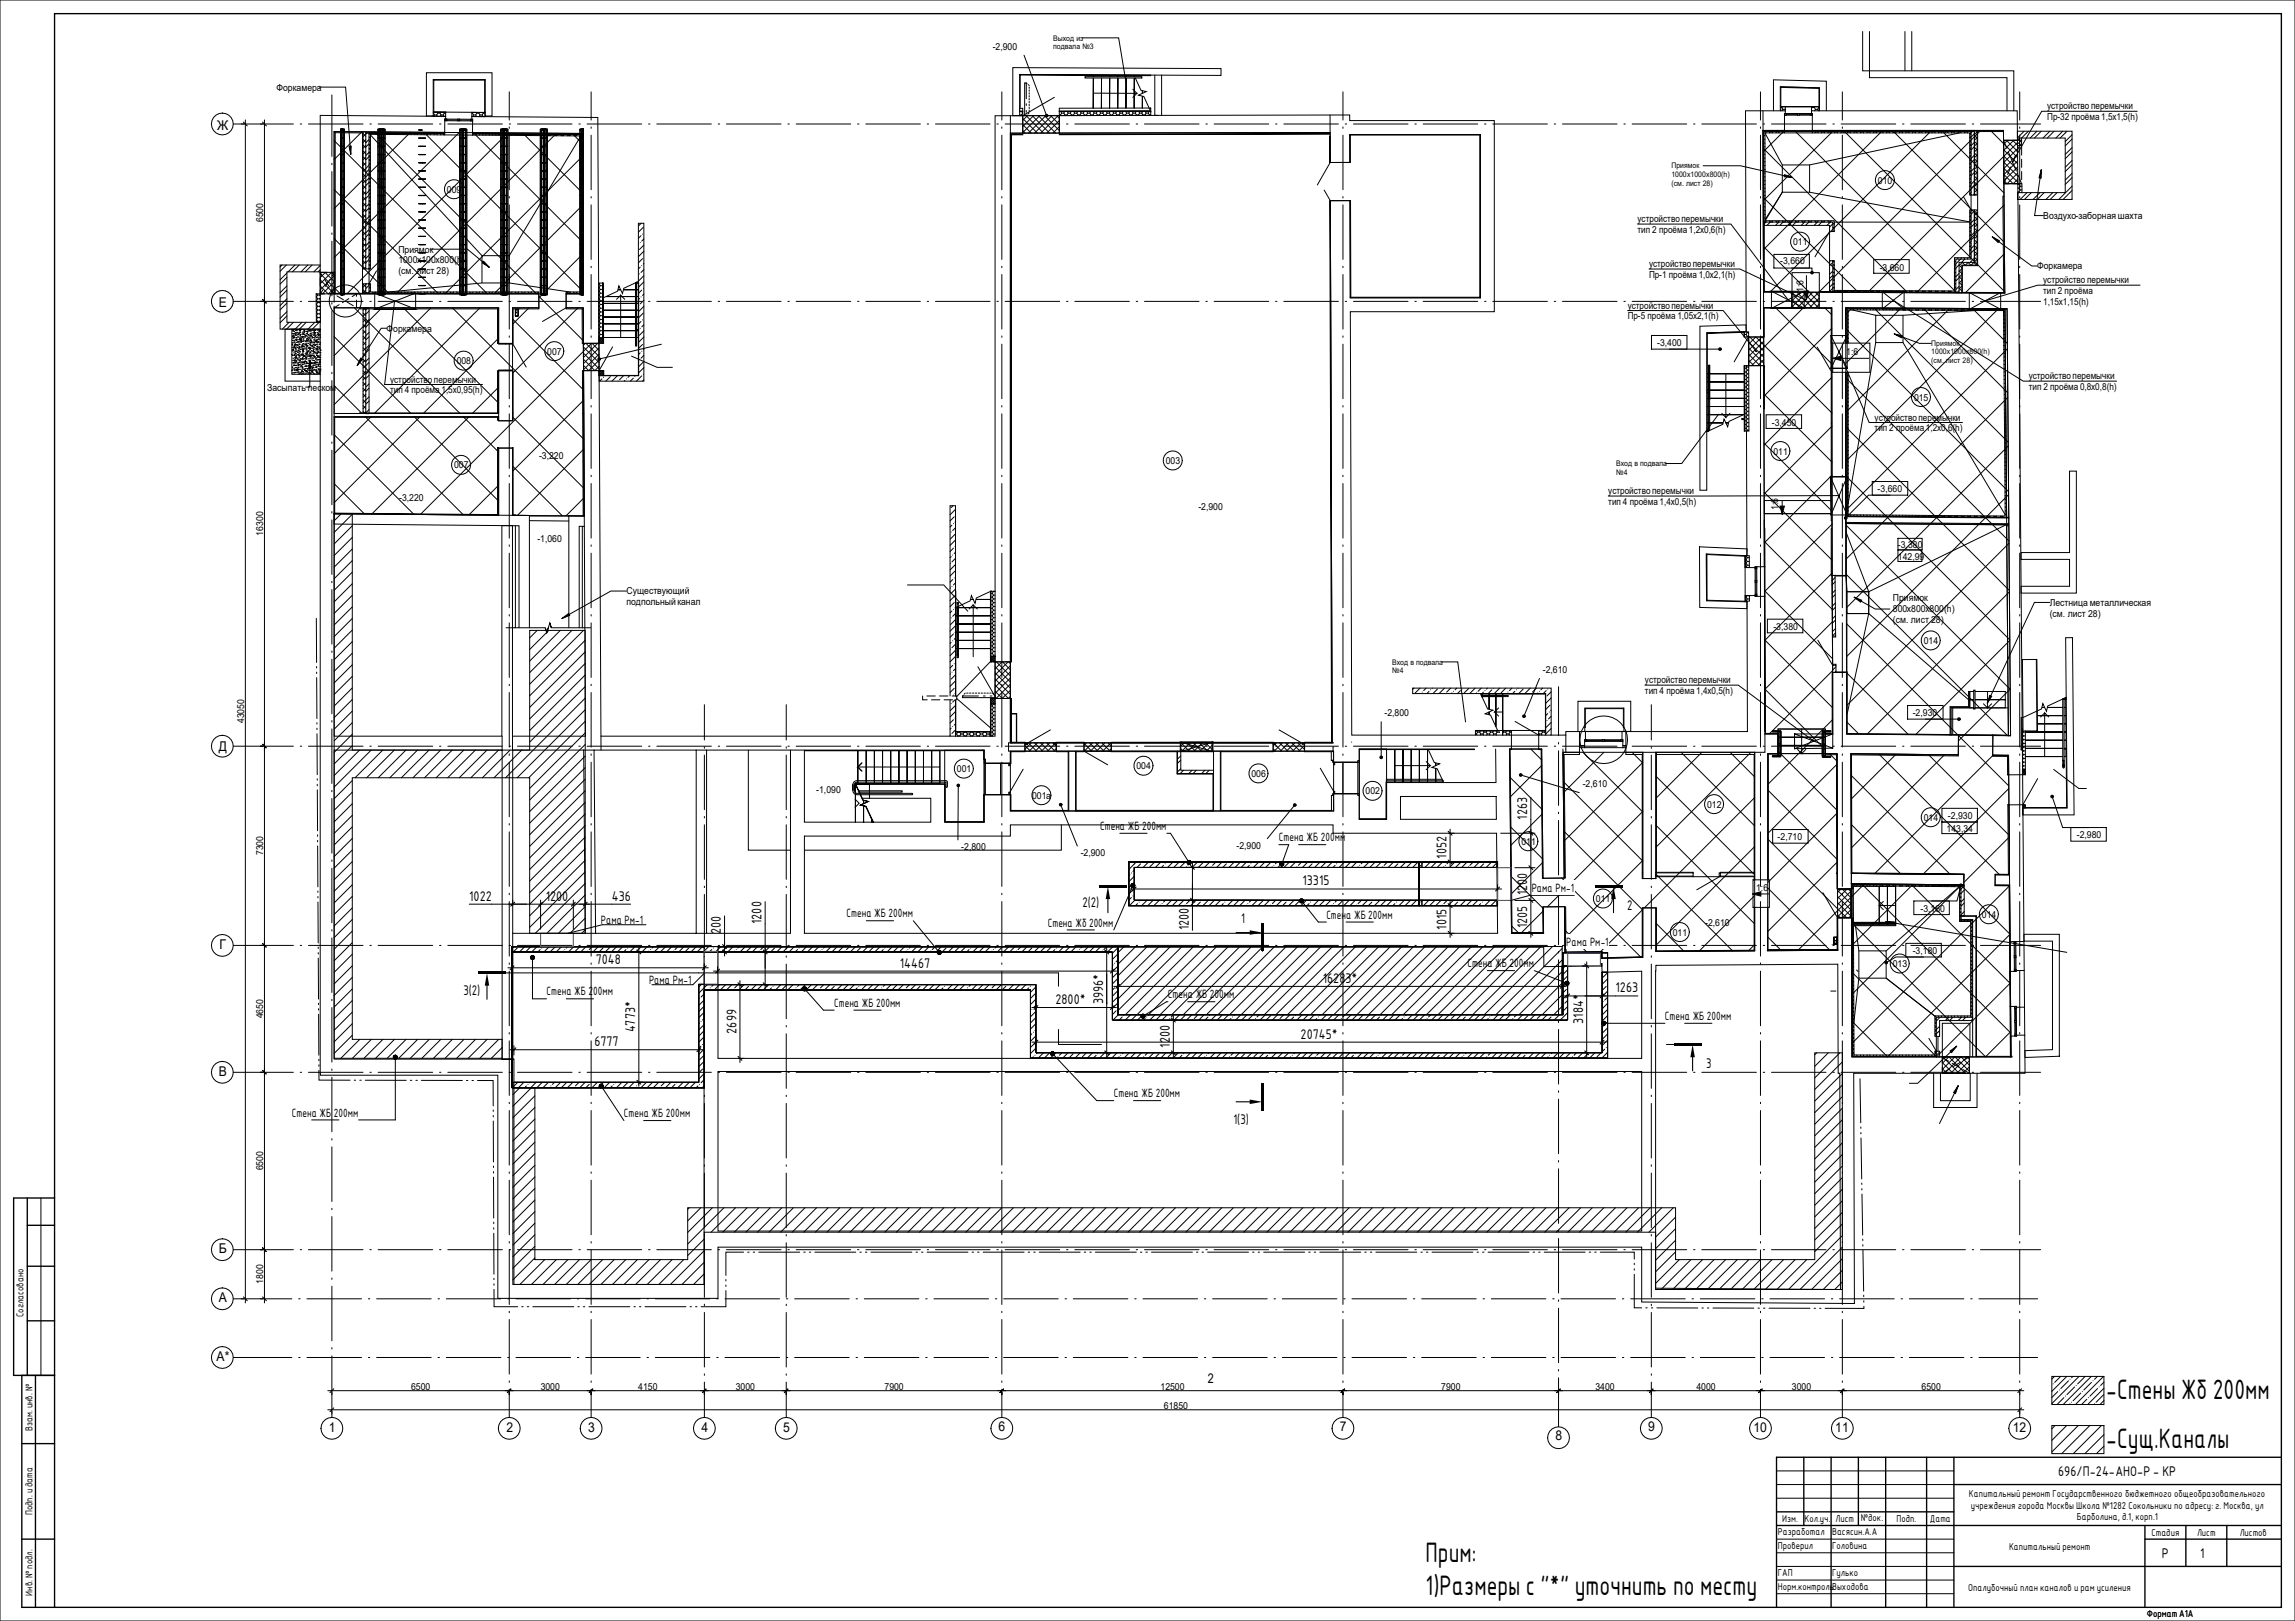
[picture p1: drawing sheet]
<svg xmlns="http://www.w3.org/2000/svg" width="841mm" height="594mm" viewBox="0 0 841 594" stroke-linecap="round" stroke-linejoin="round" font-family="sans-serif">
<defs><g id="words">
<g font-size="9.9">
<text x="771.9" y="512.7">-Стены Жб 200мм</text>
<text x="771.9" y="530.7">-Сущ.Каналы</text>
<text x="522.5" y="572.5">Прим:</text>
<text x="522.5" y="584.4">1)Размеры с &quot;*&quot; уточнить по месту</text>
</g>
<g font-size="4.9">
<text x="79.6" y="47.5">Ж</text>
<text x="80.2" y="112.5">Е</text>
<text x="80.2" y="275">Д</text>
<text x="559.7" y="300.4" transform="rotate(-90 559.7 300.4)">1263</text>
<text x="530.1" y="314.7" transform="rotate(-90 530.1 314.7)">1052</text>
<text x="477.4" y="324.5">13315</text>
<text x="559.7" y="328.1" transform="rotate(-90 559.7 328.1)">1200</text>
<text x="172" y="330.1">1022</text>
<text x="200" y="330.1">1200</text>
<text x="224.2" y="330.1">436</text>
<text x="396.7" y="332.3">2(2)</text>
<text x="596.3" y="333.6">2</text>
<text x="279.1" y="338.6" transform="rotate(-90 279.1 338.6)">1200</text>
<text x="435.7" y="341" transform="rotate(-90 435.7 341)">1200</text>
<text x="454.9" y="338.2">1</text>
<text x="530.1" y="340.7" transform="rotate(-90 530.1 340.7)">1015</text>
<text x="559.7" y="340.1" transform="rotate(-90 559.7 340.1)">1205</text>
<text x="80.5" y="347.6">Г</text>
<text x="264.2" y="342.3" transform="rotate(-90 264.2 342.3)">200</text>
<text x="218.3" y="353.4">7048</text>
<text x="329.8" y="354.6">14467</text>
<text x="169.8" y="364.7">3(2)</text>
<text x="484.8" y="360.2">16283*</text>
<text x="592.1" y="363.7">1263</text>
<text x="386.8" y="367.9">2800*</text>
<text x="404.3" y="367.9" transform="rotate(-90 404.3 367.9)">3996*</text>
<text x="580.2" y="375.2" transform="rotate(-90 580.2 375.2)">3184*</text>
<text x="217.8" y="383.4">6777</text>
<text x="232.8" y="378.4" transform="rotate(-90 232.8 378.4)">4773*</text>
<text x="269.9" y="378.8" transform="rotate(-90 269.9 378.8)">2699</text>
<text x="428.7" y="383.9" transform="rotate(-90 428.7 383.9)">1200</text>
<text x="476.7" y="380.6">20745*</text>
<text x="80.2" y="394.2">В</text>
<text x="625.3" y="391.6">3</text>
<text x="452" y="411.8">1(3)</text>
<text x="80.2" y="459.2">Б</text>
<text x="80.2" y="477.2">А</text>
<text x="79.4" y="498.7">А*</text>
<text x="442.7" y="507">2</text>
<text x="120.6" y="524.8">1</text>
<text x="185.6" y="524.8">2</text>
<text x="215.6" y="524.8">3</text>
<text x="257.1" y="524.8">4</text>
<text x="287.1" y="524.8">5</text>
<text x="366" y="524.4">6</text>
<text x="491" y="524.4">7</text>
<text x="570" y="527.9">8</text>
<text x="604" y="524.4">9</text>
<text x="642.6" y="524.8">10</text>
<text x="672.6" y="524.7">11</text>
<text x="737.6" y="524.7">12</text>
<text x="754.3" y="541">696/П-24-АНО-Р - КР</text>
<text x="792.3" y="570.9">Р</text>
<text x="806.3" y="570.9">1</text>
</g>
<g font-size="4.2">
<text x="403.2" y="304.2">Стена ЖБ 200мм</text>
<text x="468.7" y="308.3">Стена ЖБ 200мм</text>
<text x="561.3" y="326.8">Рама</text>
<text x="570" y="326.8">Рм-1</text>
<text x="220.2" y="338.8">Рама Рм-1</text>
<text x="310.3" y="336.2">Стена ЖБ 200мм</text>
<text x="384" y="339.6">Стена Жб 200мм</text>
<text x="486.1" y="336.7">Стена ЖБ 200мм</text>
<text x="574" y="346.6">Рама</text>
<text x="582.7" y="346.6">Рм-1</text>
<text x="537.8" y="354.5">Стена ЖБ 200мм</text>
<text x="200.3" y="364.8">Стена ЖБ 200мм</text>
<text x="237.9" y="360.6">Рама Рм-1</text>
<text x="428" y="365.9">Стена ЖБ 200мм</text>
<text x="305.7" y="369">Стена ЖБ 200мм</text>
<text x="610.2" y="373.8">Стена ЖБ 200мм</text>
<text x="408.2" y="402.1">Стена ЖБ 200мм</text>
<text x="107" y="409.2">Стена ЖБ 200мм</text>
<text x="228.7" y="409.4">Стена ЖБ 200мм</text>
</g>
<g font-size="3.5">
<text x="363.8" y="18.2">-2,900</text>
<text x="101.4" y="33.2">Форкамера</text>
<text x="750.2" y="40.1">устройство перемычки</text>
<text x="750.2" y="44">Пр-32 проёма 1,5х1,5(h)</text>
<text x="163.8" y="70.7">009</text>
<text x="688.2" y="67.3">010</text>
<text x="96.5" y="81.4" transform="rotate(-90 96.5 81.4)">6500</text>
<text x="600.1" y="81.4">устройство перемычки</text>
<text x="748.8" y="80.3">Воздухо-заборная шахта</text>
<text x="600.1" y="85.4">тип 2 проёма 1,2х0,6(h)</text>
<text x="657.1" y="89.9">011</text>
<text x="146" y="92.6">Приямок</text>
<text x="146" y="96.6">1000х100х800(h)</text>
<text x="146" y="100.5">(см. лист 28)</text>
<text x="604.3" y="97.9">устройство перемычки</text>
<text x="604.3" y="101.8">Пр-1 проёма 1,0х2,1(h)</text>
<text x="652.4" y="96.9">-3,660</text>
<text x="688.9" y="99.4">-3,660</text>
<text x="746.6" y="98.7">Форкамера</text>
<text x="661" y="107" transform="rotate(-90 661 107)">1:6</text>
<text x="748.8" y="103.8">устройство перемычки</text>
<text x="748.8" y="107.8">тип 2 проёма</text>
<text x="596.5" y="113.1">устройство перемычки</text>
<text x="748.8" y="111.7">1,15х1,15(h)</text>
<text x="596.5" y="117.1">Пр-5 проёма 1,05х2,1(h)</text>
<text x="141.7" y="121.6">Форкамера</text>
<text x="200.6" y="130">007</text>
<text x="607.3" y="127">-3,400</text>
<text x="676.6" y="130.3">1:6</text>
<text x="167.4" y="133.5">008</text>
<text x="97.9" y="143.1">Засыпать песком</text>
<text x="143" y="140.2">устройство перемычки</text>
<text x="743.5" y="139">устройство перемычки</text>
<text x="743.5" y="142.9">тип 2 проёма 0,8х0,8(h)</text>
<text x="143" y="144.2">тип 4 проёма 1,5х0,95(h)</text>
<text x="701.5" y="146.8">015</text>
<text x="687" y="154.1">устройство перемычки</text>
<text x="649.4" y="156">-3,450</text>
<text x="687" y="158.1">тип 2 проёма 1,2х0,6(h)</text>
<text x="649.9" y="166.6">011</text>
<text x="166.4" y="171.7">007</text>
<text x="197.6" y="168.3">-3,220</text>
<text x="427.2" y="170.1">003</text>
<text x="146.3" y="183.6">-3,220</text>
<text x="589.4" y="181.1">устройство перемычки</text>
<text x="589.4" y="185">тип 4 проёма 1,4х0,5(h)</text>
<text x="688.1" y="180.4">-3,660</text>
<text x="439.2" y="186.8">-2,900</text>
<text x="651.7" y="186.8" transform="rotate(-90 651.7 186.8)">1:6</text>
<text x="96.5" y="196.3" transform="rotate(-90 96.5 196.3)">16300</text>
<text x="196.9" y="198.6">-1,060</text>
<text x="695.6" y="200.8">-3,380</text>
<text x="695.6" y="205.1">142,99</text>
<text x="229.6" y="217.9">Существующий</text>
<text x="229.6" y="221.8">подпольный канал</text>
<text x="693.7" y="220.3">Приямок</text>
<text x="693.7" y="224.3">800х800х800(h)</text>
<text x="751.2" y="222">Лестница металлическая</text>
<text x="751.2" y="226">(см. лист 28)</text>
<text x="649.9" y="230.9">-3,380</text>
<text x="693.7" y="228.2">(см. лист 28)</text>
<text x="705" y="236">014</text>
<text x="565.4" y="246.6">-2,610</text>
<text x="602.8" y="250.4">устройство перемычки</text>
<text x="602.8" y="254.3">тип 4 проёма 1,4х0,5(h)</text>
<text x="507.4" y="262.5">-2,800</text>
<text x="701" y="262.3">-2,930</text>
<text x="89.5" y="265.1" transform="rotate(-90 89.5 265.1)">43050</text>
<text x="416.5" y="281.9">004</text>
<text x="350.7" y="283">001</text>
<text x="458.6" y="284.7">006</text>
<text x="299.2" y="290.5">-1,090</text>
<text x="378.2" y="292.7">001а</text>
<text x="500.5" y="291.1">002</text>
<text x="580.1" y="288.4">-2,610</text>
<text x="625.6" y="296">012</text>
<text x="705" y="300.8">014</text>
<text x="713.4" y="304.8">143,34</text>
<text x="713.9" y="300.1">-2,930</text>
<text x="352.3" y="311.5">-2,800</text>
<text x="453.2" y="311.1">-2,900</text>
<text x="557.6" y="309.6">011</text>
<text x="651.5" y="307.9">-2,710</text>
<text x="761.1" y="307.3">-2,980</text>
<text x="96.5" y="313.4" transform="rotate(-90 96.5 313.4)">7300</text>
<text x="396.1" y="313.8">-2,900</text>
<text x="643.6" y="326.6">1:6</text>
<text x="584.9" y="330.6">011</text>
<text x="703.8" y="334.2">-3,160</text>
<text x="624.9" y="339.3">-2,610</text>
<text x="726.3" y="336.4">014</text>
<text x="613.1" y="342.9">011</text>
<text x="701" y="349.5">-3,180</text>
<text x="693.7" y="354.4">013</text>
<text x="96.5" y="373.2" transform="rotate(-90 96.5 373.2)">4650</text>
<text x="96.5" y="429" transform="rotate(-90 96.5 429)">6500</text>
<text x="96.5" y="470.5" transform="rotate(-90 96.5 470.5)">1800</text>
<text x="8.6" y="482.7" transform="rotate(-90 8.6 482.7)">Согласовано</text>
<text x="150.6" y="509.2">6500</text>
<text x="198.2" y="509.2">3000</text>
<text x="233.9" y="509.2">4150</text>
<text x="269.7" y="509.2">3000</text>
<text x="324.2" y="509.2">7900</text>
<text x="425.3" y="509.2">12500</text>
<text x="528.2" y="509.2">7900</text>
<text x="584.7" y="509.2">3400</text>
<text x="621.7" y="509.2">4000</text>
<text x="656.7" y="509.2">3000</text>
<text x="704.2" y="509.2">6500</text>
<text x="426.6" y="516.2">61850</text>
<text x="11.9" y="524.5" transform="rotate(-90 11.9 524.5)">Взам. инв. №</text>
<text x="721.6" y="548.7">Капитальный ремонт Государственного бюджетного общеобразовательного</text>
<text x="11.9" y="555.3" transform="rotate(-90 11.9 555.3)">Подп. и дата</text>
<text x="653.2" y="557.7">Изм. Кол.уч. Лист</text>
<text x="682" y="557.5">№док.</text>
<text x="695" y="557.7">Подп.</text>
<text x="707.3" y="557.7">Дата</text>
<text x="722.2" y="552.9">учреждения города Москвы Школа №1282 Сокольники по адресу: г. Москва, ул</text>
<text x="761.1" y="557.1">Барболина, д.1, корп.1</text>
<text x="651.6" y="562.7">Разработал</text>
<text x="671.4" y="562.7">Васясин.А.А</text>
<text x="788.5" y="563">Стадия</text>
<text x="805.2" y="563">Лист</text>
<text x="820.8" y="563">Листов</text>
<text x="651.6" y="567.7">Проверил</text>
<text x="671.4" y="567.7">Головина</text>
<text x="736.3" y="568.1">Капитальный ремонт</text>
<text x="651.6" y="577.7">ГАП</text>
<text x="671.4" y="577.7">Гулько</text>
<text x="11.9" y="584.8" transform="rotate(-90 11.9 584.8)">Инв. № подл.</text>
<text x="651.6" y="582.7">Норм.контрольВыходова</text>
<text x="721.3" y="583">Опалубочный план каналов и рам усиления</text>
<text x="786.8" y="592.7">Формат А1А</text>
</g>
<g font-size="2.8">
<text x="386" y="14.9">Выход из</text>
<text x="386" y="18.1">подвала №3</text>
<text x="612.5" y="61.5">Приямок</text>
<text x="612.5" y="64.8">1000х1000х800(h)</text>
<text x="612.5" y="68">(см. лист 28)</text>
<text x="707.8" y="126.6">Приямок</text>
<text x="707.8" y="129.9">1000х1000х800(h)</text>
<text x="707.8" y="133.1">(см. лист 28)</text>
<text x="592.3" y="170.9">Вход в подвала</text>
<text x="592.3" y="174.1">№4</text>
<text x="510.2" y="243.6">Вход в подвала</text>
<text x="510.2" y="246.8">№4</text>
</g>
</g></defs>
<g fill="#000">
<path d="M127.9 53.6h.8l-.1 3zM654 64l2.9 1.1-3-.3zM748.1 62.2v3l-.8-.1zM177.3 95.7l2 2.3-2.5-1.7zM730.1 86.8l2.6 1.4-.4 .7zM661.2 106.7h1.6l-.8 3zM113.5 132l.4 3h-.8zM132.2 131.2l.6 .5-1.9 2.3zM671.7 131.3l3-.8v1.6zM694.2 122.4l2.9 .6-.3 .8zM652.3 185.5h1.6l-.8 3zM206 226.7l2.4-1.9 .4 .7z"/>
<path d="M679.5 218.8l2.8 1.2-.4 .7zM729.2 254.9l.7 .3-1.6 2.6zM370.7 261.5l1.7 .1zM642.3 327.6l3-.8v1.6zM691.1 337.7l3 .2-.1 .7zM714.7 385.2l2.4-1.8-1.9 2.3zM717.7 397.9l-1 2.8-.7-.3z"/>
<path d="M652.7 39.1h1.6zM663.9 39.1h2.6z"/>
<path d="M172.9 41.2h4.8zM159 41.1h4.3z"/>
<path d="M221.1 135.8v1.8h.2v-1.8zM220.9 103.7l.1 22.1h.2l-.1-22.1z"/>
<path d="M639.2 134v24h.2v-24zM639.1 121.6v1.8h.2v-1.8z"/>
<path d="M639.6 218.3v2zM639.5 203.8l.1 4.2z"/>
<path d="M363 256v12.3h.2v-12.3zM363 220.8v21.8h.2v-21.8z"/>
<path d="M563.9 267.7v.2h2.6v-.2zM550.7 267.7v.2h3.2v-.2z"/>
<path d="M594.4 268.1h.7zM580.8 268.1h.2z"/>
<circle cx="383.6" cy="42.4" r=".5"/>
<circle cx="664.1" cy="99.9" r=".5"/>
<circle cx="219.6" cy="131.6" r=".5"/>
<circle cx="630.3" cy="127.9" r=".5"/>
<circle cx="676.4" cy="189.8" r=".5"/>
<circle cx="506.2" cy="277.6" r=".5"/>
<circle cx="558.5" cy="262.5" r=".5"/>
<circle cx="717.9" cy="263.5" r=".5"/>
<circle cx="351.2" cy="287.8" r=".5"/>
<circle cx="388.7" cy="294.9" r=".5"/>
<circle cx="474.5" cy="295" r=".5"/>
<circle cx="557.3" cy="284" r=".5"/>
<circle cx="752.1" cy="291.9" r=".5"/>
<circle cx="718.6" cy="324.4" r=".5"/>
<circle cx="691.2" cy="352.8" r=".5"/>
</g>
<g fill="none" stroke="#000" stroke-width=".37">
<path d="M396.7 13.9h13.3l2.8 17.2M682.6 11.6v14.4h55.4v14.6M685.1 11.6v16.9h50.4v12.1M698.1 11.6v14.4M700.6 11.6v14.4M117 31.9h9.7l1.9 24.7-.7-3h.8l-.1 3M121.6 34.8v22.5M156.3 26.7h24v15.8h-2.5v-13.3h-19v13.3h-2.5zM158.9 29.2l-.1 .2M177.6 29.2l.2 .1M186.6 33.7v10.3M216.6 33.7v10.3"/>
<path d="M367.2 33.7v10.3M371.2 24.8l76.3 .3v2.5l-73.8-.3v15.1h-2.5zM373.7 39.7h1.1v1.2h-1.1zM373.7 27.3l48 .2v.2l-47.8-.2v11.8h-.2M375.3 20.3l8.3 22.1M376.1 30.4l.3 .2M376.1 38v.7M376.1 36.2v-5.8h-.6v12M376.8 31l.4 .3M377.2 31.9v.5M377.2 32.9v.6M377.2 34v.5"/>
<path d="M377.2 35v.6M377.2 36.1v.5M377.2 37.2v.5M377.2 38.2v.6M377.2 39.3v.5M386.4 35.7l-11.6 6.7M388.2 39.7l33.5-.1v1.2l-33.5 .1zM397.7 28.1h20.8v.5h-20.8zM400.6 39.6l.1-11-.1 11M400.7 34.1l16 .1-1.5 1.5M400.7 28.1v-.5v.5M403.6 39.6l.1-11-.1 11"/>
<path d="M403.7 28.1v-.5v.5M406.6 39.6l.1-11-.1 11M406.7 28.1v-.4v.4M409.6 39.6l.1-11-.1 11M409.7 28.1v-.4v.4M412.6 39.6l.1-11-.1 11M412.7 28.1v-.4v.4M415.2 32.7l1.5 1.5M415.6 27.5l.2 .6M415.6 39.6l.1-11-.1 11M415.7 28.1v-.3v.3M416.1 28.6l2 4.5 2 .5-2.9 1.3 2 .5 2.4 5.6"/>
<path d="M418.6 39.6l.1-4.4-.1 4.4M418.7 34.2v-1v1M423.2 27.5v14.8h1.3M425.7 27.5v14.8M492.2 33.7v10.3M645.2 33.7v10.3M652.4 31.9h.2v6.9h-.2M652.6 39.4h.4M653 39.4l.4 .7M653.2 39.1l-.2 .3M654.3 40l-.1 .1M654.3 39.1h-1.7v1.5"/>
<path d="M654.3 39.1h9.6M654.3 39.1h-1.6h1.6M654.3 39.1v1.5M663.9 39.1h2.6zM663.9 39.1h-9.6h9.6M664 39.1l.1 .3M664.1 39.4h.8M664.1 39.4l-.2 .4M664.9 39.4l.4 .7M665.1 39.1l-.2 .3M666.4 39.1l.1 .3M666.5 39.4h.1"/>
<path d="M666.5 39.4l-.4 .7M666.8 32.2l-14.3-.4v.2l14.3 .4h-.2v6.4h.2M675.2 33.7v10.3M740.2 33.7v10.3M85.5 45.4h22M89.2 44.7l1.4 1.5M89.9 43.9v433.6M96.2 44.7l1.4 1.5M96.9 43.9v433.6M110 45.4h.5M113 45.4h20.1M121.6 59.8v.6"/>
<path d="M122.5 48.2h.4v59.5M122.5 48.2l90.9 .7 .3 58.8h-6.2v5.1h6.2l.4 76.3-26.3-.2v-24.7h-5.1v24.6l-60.2-.5v-35.6h60.2v1.5h5.1v-18.3h-5.1v15.6h-60.2v-38.7h60.2v13.1h5.1v-13.1h9.7v-5.1h-75zM122.5 51.5l56.1 56.2M122.9 48.2v.4l10.2 .1v49.9h1M124.9 47.3h.8zM124.9 47.3v60.7M125 47.3h1.2zM125 47.7h.1M125 50.7h.1M125 53.7h.1M125 56.7h.1M125 59.7h.1"/>
<path d="M125 50.7h1.1M125 53.7h1.1M125 56.7h1.1M125 47.3v60.7M125 47.6h1.1M125 50.6h1.1zM125 53.6h1.1zM125 56.6h1.1zM125 59.6h1.1M125 47.3v60.7v-60.7M125 47.3v1.9M125 51.2v3"/>
<path d="M125 56.2v3M125.6 47.6l-.6 .1M125.6 50.6l-.6 .1M125.6 53.6l-.6 .1M125.6 56.6l-.6 .1M125.6 59.6l-.6 .1M125.7 47.3v60.7M126.1 47.6h.1M126.1 50.6h.1M126.1 53.6h.1M126.1 56.6h.1M126.1 59.6h.1"/>
<path d="M126.1 59.6l-1.1 .1M126.1 47.6l-1.1 .1M126.2 47.3v60.7M132.6 48.3l-10.1 10.2M132.9 48.7v58.8M133.1 59.6l1 1M133.1 57.4l1 1.1M133.1 55.3l1 1M133.1 53.2l1 1M133.1 51.1l1 1M133.1 49l1 1M133.1 48.3v.4"/>
<path d="M134.1 48.3v.4h1.7h-.5l.1 .3M134.1 48.7h1.2v49.9h-1.2zM134.1 49.1l-1 1M134.1 51.2l-1 1M134.1 53.3l-1 1M134.1 55.4l-1 1M134.1 57.5l-1 1M134.1 59.7l-1 1M134.5 48.7l-.4 .5M135.3 51.1l-1.2 1.2M135.3 55.8l-1.2 1.2M135.3 52.7l-1.2 1.2"/>
<path d="M135.3 57.4l-1.2 1.2M135.3 59.7l.1 .3M135.3 58.3l.1 .3M135.3 56.9l.1 .4M135.3 55.6l.1 .3M135.3 54.2l.1 .3M135.3 52.8l.1 .3M135.3 51.4l.1 .4M135.3 50.1l.1 .3M135.4 49h.8M135.4 50.4h.4M135.4 51.8h.4"/>
<path d="M135.4 53.1h.4M135.4 54.5h.4M135.4 55.9h.4M135.4 57.3h.4M135.4 58.6h.4M135.4 49l-.1 .3M135.4 50.4l-.1 .3M135.4 51.8l-.1 .3M135.4 53.1l-.1 .4M135.4 54.5l-.1 .3M135.4 55.9l-.1 .3M135.4 57.3l-.1 .3"/>
<path d="M135.4 58.6l-.1 .4M135.6 45.4h.5M135.8 48.7l27.2 .2-27.2-.2M135.8 49.5l40.8 44.2M136.2 49l.2 .2M136.4 48.7l-.2 .3M137.2 48.3l59.4 59.4M137.7 48.7l.1 .3M137.8 49h.8M137.8 49l-.1 .2M138.5 47.3h1.3zM138.5 47.3v60.7"/>
<path d="M138.6 45.4h20M138.6 47.6h.1M138.6 50.6h.1M138.6 53.6h.1M138.6 56.6h.1M138.6 59.6h.1M138.6 50.7h1.2M138.6 53.7h1.2M138.6 56.7h1.2M138.6 50.6h1.2M138.6 53.6h1.2M138.6 56.6h1.2"/>
<path d="M138.6 49l.2 .3M138.8 48.8l-.2 .2M139 47.3h.8zM139 47.3v60.7M139.2 47.6v.1M139.2 50.6v.1M139.2 53.6v.1M139.2 56.6v.1M139.2 59.6v.1M139.7 47.3v60.7v-60.7M139.7 47.3v1.9M139.7 51.2v3"/>
<path d="M139.7 56.2v3M139.8 47.3v60.7M139.8 47.7h.1M139.8 50.7h.1M139.8 53.7h.1M139.8 56.7h.1M139.8 59.7h.1M139.8 59.6l-1.2 .1M139.8 47.6l-1.2 .1M139.8 47.3h.8zM139.9 47.3h1.2zM139.9 47.7h.1"/>
<path d="M139.9 50.7h.1M139.9 53.7h.1M139.9 56.7h.1M139.9 59.7h.1M139.9 50.7h1.1M139.9 53.7h1.1M139.9 56.7h1.1M139.9 47.3v60.7M139.9 47.6h1.1M139.9 50.6h1.1zM139.9 53.6h1.1zM139.9 56.6h1.1z"/>
<path d="M139.9 59.6h1.1M139.9 47.3v60.7v-60.7M140.1 48.8l.1 .2M140.2 49h.8M140.2 49l-.1 .3M140.5 47.6l-.6 .1M140.5 50.6l-.6 .1M140.5 53.6l-.6 .1M140.5 56.6l-.6 .1M140.5 59.6l-.6 .1M140.6 47.3v60.7M141 49l.1 .3"/>
<path d="M141 47.6h.1M141 50.6h.1M141 53.6h.1M141 56.6h.1M141 59.6h.1M141 59.6l-1.1 .1M141 47.6l-1.1 .1M141.1 47.3v60.7M141.1 48.8l-.1 .2M142.4 48.8l.2 .2M142.6 49h.8M142.6 49l-.2 .3"/>
<path d="M143.4 49l.1 .3M143.5 48.8l-.1 .2M144.8 48.8l.2 .2M145 49h.8M145 49l-.2 .3M145.8 49l.1 .3M145.9 48.8l-.1 .2M147.2 48.8l.1 .2M147.3 49h.8M147.3 49l-.1 .3M148.1 49l.2 .3M148.2 48.8l-.1 .2"/>
<path d="M149.6 48.8l.1 .2M149.7 49h.8M149.7 49l-.2 .3M150.5 48.4l-28 28M150.5 49l.2 .3M150.6 48.8l-.1 .2M152 48.9l.1 .1M152.1 49h.8M152.1 49l-.2 .4M152.9 49l.2 .4M153 48.9l-.1 .1M153.5 47.6h.1"/>
<path d="M153.5 50.6h.1M153.5 53.6h.1M153.5 56.6h.1M153.5 59.6h.1M153.5 50.7h1.2M153.5 53.7h1.2M153.5 56.7h1.2M153.5 50.6h1.2M153.5 53.6h1.2M153.5 56.6h1.2M154.1 47.6v.1M154.1 50.6v.1"/>
<path d="M154.1 53.6v.1M154.1 56.6v.1M154.1 59.6v.1M154.4 48.9l.1 .1M154.5 49h.8M154.5 49l-.2 .4M154.7 47.7h.1M154.7 50.7h.1M154.7 53.7h.1M154.7 56.7h.1M154.7 59.7h.1M154.7 59.6l-1.2 .1"/>
<path d="M154.7 47.6l-1.2 .1M154.8 50.7h.1M154.8 53.7h.1M154.8 56.7h.1M154.8 59.7h.1M154.8 50.7h1.1M154.8 53.7h1.1M154.8 56.7h1.1M154.8 50.6h1.1zM154.8 53.6h1.1zM154.8 56.6h1.1zM154.8 59.6h1.1"/>
<path d="M155.3 49l.2 .4M155.3 48.5l58.4 58.3M155.4 48.9l-.1 .1M155.4 50.6l-.6 .1M155.4 53.6l-.6 .1M155.4 56.6l-.6 .1M155.4 59.6l-.6 .1M155.9 50.6h.1M155.9 53.6h.1M155.9 56.6h.1M155.9 59.6h.1M155.9 59.6l-1.1 .1"/>
<path d="M156.8 48.9l.1 .1M156.9 49h.8M156.9 49l-.2 .4M157.7 49l.2 .4M157.7 48.9v.1M158.8 41.1h4.5v1.5l-4.5-.1M158.8 41.5h.1M158.9 41.5l.4 .6M159.1 41.1l-.2 .3M159.2 48.9l.1 .1M159.2 42.1h.8M159.2 49h.8"/>
<path d="M159.3 49l-.3 .4M159.3 42.1l-.3 .5M160 42.1l.3 .5M160 49l.3 .4M160.1 48.9l-.1 .1M160.2 41.1l.2 .4M160.4 41.5h.8M160.4 41.4l-.4 .7M161.1 45.4h.5M161.2 41.5l.4 .6M161.4 41.1l-.2 .3M161.6 48.9v.1"/>
<path d="M161.6 42.1h.8M161.6 49h.8M161.6 49l-.2 .4M161.6 42.1l-.2 .5M162.4 49l.3 .4M162.4 42.1l.3 .5M162.5 48.9l-.1 .1M162.6 41.1l.2 .4M162.8 41.5h.5M162.8 41.4l-.4 .7M163 49.4l10.2 .1M163 48.5v.9l-27.2-.2v49.3h-.5"/>
<path d="M163 43.6h.1M163 44.2v4.3l-40.5-.3v59.5h75v5.1h-9.7v13.1h-5.1v-13.1h-60.2v157h61.4v-77.2h3.9v77.2h26.7l-.4-76.9h-1.8v37.2M163 43.6l10.2 .1v.6l-10.2-.1zM163 43.6h.8v.6h-.8zM163.2 43.6v.6M163.3 43.6v-1l-45.9-.3v65.4l1-1.5M163.3 41.1h-4.5h4.5M163.3 41.1l9.6 .1M163.8 43.9l3.9 .1M164.1 45.4h20M167.7 43.7h.8v.6h-.8zM168.3 48.6l-45.8 45.8"/>
<path d="M168.5 47.3h1.2zM168.5 47.3v60.7M168.5 44h3.9M168.6 47.6h.1M168.6 50.6h.1M168.6 53.6h.1M168.6 56.6h.1M168.6 59.6h.1M168.6 50.7h1.1M168.6 53.7h1.1M168.6 56.7h1.1M168.6 50.6h1.1"/>
<path d="M168.6 53.6h1.1M168.6 56.6h1.1M168.9 47.3h.9zM168.9 47.3v60.7M169.1 47.6v.1M169.1 50.6v.1M169.1 53.6v.1M169.1 56.6v.1M169.1 59.6v.1M169.6 47.3v60.7v-60.7M169.6 47.3v1.9M169.6 51.2v3"/>
<path d="M169.6 56.2v3M169.7 47.3v60.7M169.7 47.7h.1M169.7 50.7h.1M169.7 53.7h.1M169.7 56.7h.1M169.7 59.7h.1M169.7 59.6l-1.1 .1M169.7 47.6l-1.1 .1M169.8 47.3h.8zM169.8 47.3v60.7M169.8 47.3h1.3z"/>
<path d="M169.8 47.7h.1M169.8 50.7h.1M169.8 53.7h.1M169.8 56.7h.1M169.8 59.7h.1M169.8 50.7h1.2M169.8 53.7h1.2M169.8 56.7h1.2M169.8 47.6h1.2M169.8 50.6h1.2zM169.8 53.6h1.2zM169.8 56.6h1.2z"/>
<path d="M169.8 59.6h1.2M169.9 47.3v60.7v-60.7M169.9 47.3v1.9M169.9 51.2v3M169.9 56.2v3M170.4 47.6l-.6 .1M170.4 50.6l-.6 .1M170.4 53.6l-.6 .1M170.4 56.6l-.6 .1M170.4 59.6l-.6 .1M170.6 47.3v60.7M171 47.6h.1"/>
<path d="M171 50.6h.1M171 53.6h.1M171 56.6h.1M171 59.6h.1M171 59.6l-1.2 .1M171 47.6l-1.2 .1M171.1 47.3v60.7M172.4 43.7h.8v.6h-.8zM172.9 43.7v-1l46.2 .4 .4 82.7h-5.7l-.1-13h-6.2v-5.1h6.2l-.3-58.8-40.2-.3v-4.3M172.9 41.5h.2M172.9 41.2h4.8v1.5h-4.8zM173 43.7v.6"/>
<path d="M173.1 41.5l.4 .6M173.2 49l39.3 .3-39.3-.3M173.2 48.6v.9l39.3 .3 .3 57.2h-5.3v.7M173.3 41.2l-.2 .2M173.4 48.6l40.2 40.2M173.5 42.1h.8M173.5 49l-.2 .5M173.5 42.1l-.3 .6M174.3 42.1l.4 .6M174.3 49l.3 .5M174.6 41.2l.1 .3M174.7 41.5h.8"/>
<path d="M174.7 41.4l-.4 .7M175.5 41.5l.4 .6M175.7 41.2l-.2 .2M175.9 49l-.3 .5M175.9 42.1h.8M175.9 42.1l-.3 .6M176.7 42.1l.4 .6M176.7 49l.3 .5M177 41.2l.1 .3M177.1 41.5h.6M177.1 41.4l-.4 .7M177.7 41.2h-4.8h4.8"/>
<path d="M177.8 41h-.2v-11.6h-18.6v11.7h-.2M178.3 49.1l-.3 .4M179.1 49.1l.3 .5M180.7 49.1l-.3 .5M181.5 49.1l.3 .5M183 49.1l-.3 .5M183.5 47.3h1.3zM183.5 47.3v60.7M183.6 47.6h.1M183.6 50.6h.1M183.6 53.6h.1M183.6 56.6h.1"/>
<path d="M183.6 59.6h.1M183.6 50.7h1.2M183.6 53.7h1.2M183.6 56.7h1.2M183.6 50.6h1.2M183.6 53.6h1.2M183.6 56.6h1.2M183.9 49.1l.3 .5M184 47.3h.8zM184 47.3v60.7M184.2 47.6v.1M184.2 50.6v.1"/>
<path d="M184.2 53.6v.1M184.2 56.6v.1M184.2 59.6v.1M184.7 47.3v60.7v-60.7M184.7 47.3v1.9M184.7 51.2v3M184.7 56.2v3M184.8 47.3v60.7M184.8 47.7h.1M184.8 50.7h.1M184.8 53.7h.1M184.8 56.7h.1"/>
<path d="M184.8 59.7h.1M184.8 59.6l-1.2 .1M184.8 47.6l-1.2 .1M184.8 47.3h.8zM184.9 47.3h1.2zM184.9 47.7h.1M184.9 50.7h.1M184.9 53.7h.1M184.9 56.7h.1M184.9 59.7h.1M184.9 50.7h1.1M184.9 53.7h1.1"/>
<path d="M184.9 56.7h1.1M184.9 47.3v60.7M184.9 47.6h1.1M184.9 50.6h1.1zM184.9 53.6h1.1zM184.9 56.6h1.1zM184.9 59.6h1.1M185 47.3v60.7v-60.7M185 47.3v1.9M185 51.2v3M185 56.2v3M185.4 49.1l-.3 .5"/>
<path d="M185.5 47.6l-.6 .1M185.5 50.6l-.6 .1M185.5 53.6l-.6 .1M185.5 56.6l-.6 .1M185.5 59.6l-.6 .1M185.6 47.3v60.7M186 47.6h.1M186 50.6h.1M186 53.6h.1M186 56.6h.1M186 59.6h.1M186 59.6l-1.1 .1"/>
<path d="M186 47.6l-1.1 .1M186.1 48.7l-59 59M186.1 47.3v60.7M186.3 49.1l.3 .5M186.6 45.4h.5M186.6 46.5v.5M186.6 49.5v20M187.8 49.1l-.3 .5M188.7 49.1l.3 .5M189.6 45.4h20M190.1 49.1l-.2 .5M191.1 49.1l.3 .5"/>
<path d="M191.5 48.8l22 21.9M192.5 49.2l-.3 .5M193.5 49.2l.3 .5M194.9 49.2l-.3 .5M195.9 49.2l.3 .5M197.3 49.2l-.3 .5M198 47.3h1.3zM198 47.3v60.7M198.1 47.6h.1M198.1 50.6h.1M198.1 53.6h.1M198.1 56.6h.1"/>
<path d="M198.1 59.6h.1M198.1 50.7h1.2M198.1 53.7h1.2M198.1 56.7h1.2M198.1 50.6h1.2M198.1 53.6h1.2M198.1 56.6h1.2M198.3 49.2l.2 .5M198.5 47.3h.8zM198.5 47.3v60.7M198.5 49.7h.8M198.5 49.7h.1"/>
<path d="M198.7 47.6v.1M198.7 50.6v.1M198.7 53.6v.1M198.7 56.6v.1M198.7 59.6v.1M199.2 47.3v60.7v-60.7M199.2 47.3v1.9M199.2 51.2v3M199.2 56.2v3M199.3 47.3v60.7M199.3 47.7h.1M199.3 50.7h.1"/>
<path d="M199.3 53.7h.1M199.3 56.7h.1M199.3 59.7h.1M199.3 59.6l-1.2 .1M199.3 47.6l-1.2 .1M199.3 47.3h.8zM199.3 49.7h.1M199.4 47.3h1.2zM199.4 47.7h.1M199.4 50.7h.1M199.4 53.7h.1M199.4 56.7h.1"/>
<path d="M199.4 59.7h.1M199.4 50.7h1.1M199.4 53.7h1.1M199.4 56.7h1.1M199.4 47.6h1.1M199.4 50.6h1.1zM199.4 53.6h1.1zM199.4 56.6h1.1zM199.4 59.6h1.1M199.5 47.3v60.7v-60.7M199.5 47.3v1.9M199.5 51.2v3"/>
<path d="M199.5 56.2v3M199.6 49.2l-.3 .5M200 47.6l-.6 .1M200 50.6l-.6 .1M200 53.6l-.6 .1M200 56.6l-.6 .1M200 59.6l-.6 .1M200.1 47.3v60.7M200.5 47.6h.1M200.5 50.6h.1M200.5 53.6h.1M200.5 56.6h.1"/>
<path d="M200.5 59.6h.1M200.5 59.6l-1.1 .1M200.5 47.6l-1.1 .1M200.6 47.3v60.7M200.7 49.2l.2 .5M200.9 49.7h.8M200.9 49.7h.1M201.7 49.7h.1M202 49.2l-.3 .5M203 49.2l.3 .5M203.3 49.7h.8M203.3 49.7h.1"/>
<path d="M203.9 48.8l-58.8 58.9M204.1 49.7h.1M204.4 49.2l-.3 .5M205.4 49.3l.3 .4M205.7 49.7h.8M205.7 49.7v.1M206.5 49.7v.1M206.7 49.3l-.2 .4M207.8 49.3l.3 .4M208.1 49.7h.8M208.1 49.7l-.1 .1M208.9 49.7v.1"/>
<path d="M209.1 49.3l-.2 .4M209.6 48.9l3.8 3.8M210.2 49.3l.3 .4M210.5 49.7h.7M210.5 49.7l-.1 .1M211.3 49.7v.1M211.5 49.3l-.3 .4M212.1 45.4h.6M212.5 50.4l-25.9 43.3M212.5 50.5l.3 .6M212.5 47.3h1.3zM212.5 47.3v60.7"/>
<path d="M212.5 51.9l.3 .6M212.5 53.3l.3 .5M212.5 54.7l.3 .5M212.5 56.1l.3 .5M212.6 57.5l.2 .5M212.6 58.9l.2 .4M212.6 49.3l.2 .4M212.6 47.6h.1M212.6 50.6h.1M212.6 53.6h.1M212.6 56.6h.1M212.6 59.6h.1"/>
<path d="M212.6 50.7h1.2M212.6 53.7h1.2M212.6 56.7h1.2M212.6 50.6h1.2M212.6 53.6h1.2M212.6 56.6h1.2M212.8 49.7h.2M212.8 51.1h.2M212.8 52.4h.2M212.8 59.3h.3M212.8 59.3l-.2 .5M212.8 51.1l-.3 .5"/>
<path d="M212.8 49.7l-.3 .5M212.8 52.4l-.3 .6M213 47.3h.8zM213 47.3v60.7M213 49.3h.4l.3 58.4h-.4zM213 53.8l-.5 .5M213 55.2l-.5 .5M213.1 56.6l-.5 .5M213.1 57.9l-.5 .5M213.2 47.6v.1M213.2 50.6v.1M213.2 53.6v.1"/>
<path d="M213.2 56.6v.1M213.2 59.6v.1M213.4 49.3h-.9h.5l.3 58.2M213.5 57.3l-50.5 50.4M213.7 47.3v60.7v-60.7M213.7 47.3v1.9M213.7 51.2v3M213.7 56.2v3M213.8 47.3v60.7M213.8 47.7h.1M213.8 50.7h.1M213.8 53.7h.1"/>
<path d="M213.8 56.7h.1M213.8 59.7h.1M213.8 59.6l-1.2 .1M213.8 47.6l-1.2 .1M215.2 45.4h20M216.6 46.5v.5M216.6 49.5v20M237.7 45.4h.5M240.7 45.4h20M263.2 45.4h.5M266.2 45.4h20M288.7 45.4h.6"/>
<path d="M291.8 45.4h20M314.3 45.4h.5M317.3 45.4h20M339.8 45.4h.5M342.8 45.4h20M365.3 45.4h.6M367.2 46.5v.5M367.2 49.5v20M368.4 45.4h20M370.3 48.8l117.2-.2v11l7.2-.1v-10.2h47.8v59.8h-47.6l-.2-35.6-7.2 .1 .7 198.6h-117.9zM370.3 49.2h4.5v.2h-4.1v193.2h-.2v-193.2h-.2M370.3 42.4v6.4"/>
<path d="M373.7 40.7h1.1v1.7M373.7 42.1h.7M374.4 42.1l.1 .3M374.5 40.9l.3 .6M374.8 41.5h.1M374.8 41.5l-.4 .6M374.8 40.9h-1.1M374.8 42.4h13.4v6.4h-13.4zM376.1 40.5v.7M376.4 42.1l-.3 .3M377.1 41.4l-.3 .4M377.2 40.3v.6"/>
<path d="M388.2 40.7l33.4-.1 .1 1.7-33.5 .1zM388.2 42.1h.5M388.2 42.4h-14.5M388.2 49.2l99.2-.2v.2l-99.2 .2zM388.7 42.1l.1 .3M388.7 40.9l.4 .6-.4 .6M389.1 41.5h.8M389.9 41.5l.4 .6M390.2 40.9l-.3 .6M390.9 45.4h.5M391 42.1h-.7l-.2 .3M391.1 42.1l.1 .3"/>
<path d="M391.1 40.9l.4 .6M392.2 41.5h-.8l-.3 .6M392.2 41.5l.4 .6M392.6 40.9l-.4 .6M393.4 42.1h-.8l-.1 .3M393.4 42.1l.2 .3M393.5 40.9l.3 .6M393.9 45.4h20M394.6 41.5h-.8l-.4 .6M394.6 41.5l.4 .6M395 40.9l-.4 .6M395.8 42.1l-.9 .3"/>
<path d="M395.8 42.1l.1 .3M395.9 40.9l.3 .6M397 41.5h-.8l-.4 .6M397 41.5l.4 .6M397.4 40.8l-.4 .7M398.2 42.1l-.9 .2M398.2 42.1l.1 .2M398.2 40.8l.4 .7M399.4 41.5h-.8l-.4 .6M399.4 41.5l.4 .6M399.7 40.8l-.3 .7M400.6 42.1l-.9 .2"/>
<path d="M400.6 42.1l.1 .2M400.6 40.8l.4 .7M401 41.5h.8M401 41.5l-.4 .6M401.8 41.5l.4 .6M402.1 40.8l-.3 .7M402.2 42.1h.8M402.2 42.1l-.1 .2M403 42.1l.1 .2M403 40.8l.4 .7M403.4 41.5h.7M403.4 41.5l-.4 .6"/>
<path d="M404.2 41.5l.4 .6M404.5 40.8l-.3 .7M404.5 42.1h.8M404.5 42.1l-.1 .2M405.3 42.1l.2 .2M405.4 40.8l.3 .7M405.7 41.5h.8M405.7 41.5l-.4 .6M406.5 41.5l.4 .6M406.9 40.8l-.4 .7M406.9 42.1h.8M406.9 42.1l-.1 .2"/>
<path d="M407.7 42.1l.1 .2M407.8 40.8l.3 .7M408.1 41.5h.8M408.1 41.5l-.4 .6M408.9 41.5l.4 .6M409.3 40.8l-.4 .7M409.3 42.1h.8M409.3 42.1l-.1 .2M410.1 42.1l.1 .2M410.1 40.8l.4 .7M410.5 41.5h.8M410.5 41.5l-.4 .6"/>
<path d="M411.3 41.5l.4 .6M411.7 40.8l-.4 .7M411.7 42.1h.8M411.7 42.1l-.1 .2M412.5 42.1l.1 .2M412.5 40.8l.4 .7M412.9 41.5h.8M412.9 41.5l-.4 .6M413.7 41.5l.4 .6M414 40.8l-.3 .7M414.1 42.1h.8M414.1 42.1l-.1 .2"/>
<path d="M414.9 42.1l.1 .2M414.9 40.8l.4 .7M415.3 41.5h.8M415.3 41.5l-.4 .6M416.1 41.5l.4 .6M416.4 45.4h.5M416.4 40.8l-.3 .7M416.5 42.1h.7M416.5 42.1l-.1 .2M417.3 42.1v.2M417.3 40.8l.3 .7M417.6 41.5h.8"/>
<path d="M417.6 41.5l-.4 .6M418.4 41.5l.4 .6M418.8 40.8l-.4 .7M418.8 42.1h.8M418.8 42.1l-.1 .2M419.4 45.4h20M419.6 42.1l.1 .2M419.7 40.8l.3 .7M420 41.5h.8M420 41.5l-.4 .6M420.8 41.5l.4 .6M421.2 40.8l-.4 .7"/>
<path d="M421.2 42.1h.5M421.2 42.1l-.1 .2M421.6 40.8l-33.4 .1M441.9 45.4h.6M445 45.4h20M467.5 45.4h.5M470.5 45.4h20M487.3 50h.2v9.6h-.2zM487.4 42.2l.1 6.4M487.5 59.6l-4.7 8.2M492.2 46.5v.5M492.2 49.5v20"/>
<path d="M493 45.4h.5M494.7 49.3v.2M496 45.4h20M518.5 45.4h.6M521.6 45.4h20M542.3 49.3v59.6h-47.4v.2M542.4 49.3v.2h-47.5v10h-.2M544.1 45.4h.5M547.1 45.4h20M569.6 45.4h.5M572.6 45.4h20M595.1 45.4h.6"/>
<path d="M598.2 45.4h20M620.7 45.4h.5M623.7 45.4h20M645.2 46.5v.5M645.2 49.5v20M646.1 40.6v7.2M646.1 47.8h88.1l.5 59.6-88.4-.4zM646.1 47.8h.2l.2 59.2h-.2zM646.1 54.3l53 53M646.2 45.4h.5M646.3 47.8v.4h77.3M646.3 48.2l.1 33.2 6.8-11-6.3 10"/>
<path d="M646.3 48.3h.8M646.3 49.7h.5M646.3 51.1h.5M646.3 52.4h.5M646.3 53.8h.5M646.3 55.2h.5M646.4 56.6h.5M646.4 57.9h.5M646.4 59.3h.5M646.8 48.8l6.4 11.6v10h10l58.7 10.9M647.1 48.3l.2 .4M647.1 48.2v.1"/>
<path d="M648.6 48.2l.1 .1M648.6 48.3h.8M648.7 48.3l-.3 .4M649.2 45.4h20M649.4 48.3l.3 .4M649.5 48.2l-.1 .1M649.9 40.6v-11.3l19.4 .5v10.8M651 48.2v.1M651 48.3h.8M651 48.3l-.2 .4M651.8 48.3l.2 .4M651.9 48.2l-.1 .1"/>
<path d="M652.4 40.6v-8.8l14.4 .4v8.4M653.3 48.2l.1 .1M653.4 40.1h.8M653.4 48.3h.6M653.4 40.1l-.3 .5M653.4 48.3l-.2 .4M654 41.6h.7v.6h-.7zM654 47.8v.9h-7.2l.1 32.2h25.3v4h-.5M654 41.6h10.2v.6h-10.2zM654 42.2v5.6h-7.9M654 48.7h10.2M654 47.8l-7.9 7.9"/>
<path d="M654.2 41.6v.6M654.2 40.1l.1 .1M654.3 41.6v-1h-14.6l.3 81h.8v1.9h5.6l-.1-10.8 10.4 .1v-5.7l-10.4-.1-.2-59.2M654.7 41.9h4M657.6 47.8l59.6 59.5M658.7 41.6h.8v.6h-.8zM659.5 41.9h3.9M663.4 41.6h.8v.6h-.8zM663.9 41.6v-1h75.4l.1 10M663.9 40.6v-1.5h2.7v1.5M663.9 40.3l.1 .3M664 41.6v.6"/>
<path d="M664.2 47.8v.9h57.7v22.8h.5M664.2 42.2v5.6h70l.1 3.6h5.1M665.3 48.2v.1M665.3 40.1h.8M665.3 48.3h.8M665.3 40.1l-.3 .5M665.3 48.3l-.2 .4M666.1 40.1l.3 .5M666.1 48.3l.2 .4M666.2 48.2l-.1 .1M667.6 48.2l.1 .1M667.7 48.3h.8"/>
<path d="M667.7 48.3l-.2 .4M668.5 48.3l.2 .4M668.6 48.2l-.1 .1M670 48.2l.1 .1M670.1 48.3h.8M670.1 48.3l-.2 .4M670.9 48.3l.2 .4M670.9 48.2v.1M671.7 45.4h.5M672 47.8l-25.8 25.8M672.4 48.2l.1 .1M672.5 48.3h.8"/>
<path d="M672.5 48.3l-.3 .4M673.3 48.3l.2 .4M673.3 48.2v.1M674.7 45.4h20.1M674.8 48.2l.1 .1M674.8 48.3h.8M674.8 48.3l-.2 .4M675.2 46.5v.5M675.2 49.5v20M675.6 47.8l59.1 59.1M675.6 48.3l.3 .4M675.7 48.2l-.1 .1"/>
<path d="M677.2 48.2v.1M677.2 48.3h.8M677.2 48.3l-.2 .4M678 48.3l.2 .4M678.1 48.2l-.1 .1M679.5 48.2l.1 .1M679.6 48.3h.8M679.6 48.3l-.2 .4M680.4 48.3l.2 .4M680.5 48.2l-.1 .1M681.9 48.2l.1 .1M682 48.3h.8"/>
<path d="M682 48.3l-.2 .4M682.8 48.3l.2 .4M682.9 48.2l-.1 .1M684.3 48.2l.1 .1M684.4 48.3h.8M684.4 48.3l-.2 .4M685.2 48.3l.2 .4M685.2 48.2v.1M686.7 48.2l.1 .1M686.8 48.3h.7M686.8 48.3l-.3 .4M687.6 48.3l.2 .4"/>
<path d="M687.6 48.2l-.1 .1M688.9 47.8v.4M689.1 48.2v.1M689.1 48.3h.8M689.1 48.3l-.2 .4M689.9 48.3l.3 .4M690 47.8l-43.7 43.7M690 48.2l-.1 .1M690.3 47.8v.4M691.5 48.2v.1M691.5 48.3h.8M691.5 48.3l-.2 .4"/>
<path d="M692.3 48.3l.2 .4M692.4 48.2l-.1 .1M693.5 47.8l41.1 41M693.8 48.2l.1 .1M693.9 48.3h.8M693.9 48.3l-.2 .4M694.7 48.3l.2 .4M694.8 48.2l-.1 .1M696.2 48.2l.1 .1M696.3 48.3h.8M696.3 48.3l-.2 .4M697.1 48.3l.2 .4"/>
<path d="M697.1 48.2v.1M697.3 45.4h.5M698.6 48.2l.1 .1M698.7 48.3h.8M698.7 48.3l-.3 .4M699.5 48.3l.2 .4M699.5 48.2v.1M700.3 45.4h20M701 48.2v.1M701 48.3h.8M701 48.3l-.2 .4M701.8 48.3l.3 .4"/>
<path d="M701.9 48.2l-.1 .1M703.4 48.2v.1M703.4 48.3h.8M703.4 48.3l-.2 .4M704.2 48.3l.2 .4M704.3 48.2l-.1 .1M705.7 48.2l.1 .1M705.8 48.3h.8M705.8 48.3l-.2 .4M706.6 48.3l.2 .4M706.7 48.2l-.1 .1M707.9 47.8l-59.2 59.2"/>
<path d="M708.1 48.2l.1 .1M708.2 48.3h.8M708.2 48.3l-.2 .4M709 48.3l.2 .4M709.1 48.2l-.1 .1M710.5 48.2l.1 .1M710.6 48.3h.8M710.6 48.3l-.2 .4M711.4 48.3l.2 .4M711.4 48.2v.1M711.5 47.8l22.9 22.9M712.9 48.2l.1 .1"/>
<path d="M712.9 48.3h.8M713 48.3l-.3 .4M713.8 48.3l.2 .4M713.8 48.2l-.1 .1M715.3 48.2v.1M715.3 48.3h.8M715.3 48.3l-.2 .4M716.1 48.3l.2 .4M716.2 48.2l-.1 .1M717.6 48.2l.1 .1M717.7 48.3h.8M717.7 48.3l-.2 .4"/>
<path d="M718.2 48.7l-55 11.7h-10M718.5 48.3l.2 .4M718.6 48.2l-.1 .1M720 48.2l.1 .1M720.1 48.3h.8M720.1 48.3l-.2 .4M720.9 48.3l.2 .4M721 48.2l-.1 .1M721.9 49h.2M721.9 50.4h.2M721.9 51.8h.2M721.9 53.1h.2"/>
<path d="M721.9 54.5h.2M721.9 55.9h.2M721.9 57.3h.2M721.9 58.6h.2M722.1 58.6l.3 .5M722.1 55.9l.3 .5M722.1 51.8l.3 .5M722.1 50.4l.3 .5M722.1 57.3l.3 .5M722.1 53.1l.3 .5M722.1 49l.3 .5M722.4 48.5l-.3 .5"/>
<path d="M722.4 47.8h1.2v23.7h-1.2zM722.4 49.9l-.3 .5M722.4 51.3l-.3 .5M722.4 52.6l-.3 .5M722.4 54l-.3 .5M722.4 55.4l-.3 .5M722.4 56.8l-.3 .5M722.4 58.1l-.3 .5M722.4 59.5l-.3 .5M722.8 45.4h.5M722.8 48.2l-.4 .5M723.6 52.2l-1.2 1.2"/>
<path d="M723.6 56.9l-1.2 1.2M723.6 49l-1.2 1.2M723.6 53.7l-1.2 1.2-.3-.4M723.6 58.5l-1.2 1.2M723.6 58.2l1 1M723.6 56.1l1 1M723.6 53.9l1 1M723.6 51.8l1 1M723.6 49.7l1 1M723.8 47.8l.8 .8M724.6 47.8v.4M724.6 48.3l-1 1"/>
<path d="M724.6 50.5l-1 1M724.6 52.6l-1 1M724.6 54.7l-1 1M724.6 56.8l-1 1M724.6 58.9l-1 1M724.8 48.2v49.2h-5.6v9.7M725.8 45.4h22M725.9 47.8l-59.3 59.3M729.5 47.8l4.8 4.8M734.2 47.8v.4h-9.6v23.3h-1v-23.7M734.3 51.4l.4 56-68-.3v5.7M734.3 51.4h2.1"/>
<path d="M734.3 52.8v3M734.3 51.4h5.1l.1 15.9h-5.1zM734.3 57.3l-49.8 49.9M734.3 57.3v3M734.3 51.6l1.2 2.8M736.1 55.8l1.1 2.7M737.5 59.3l.2 .1zM737.8 59.9l1.2 2.8M737.9 51.4l3 .1M738.6 57l-1.1 2.8M739.3 50.6v-2.5h20.1v25h-20v-2.5l1.7 192.3M739.4 50.6h1.5v2.7h-1.5z"/>
<path d="M739.4 52.4h.5M739.9 51.1l.4 .7M740.2 46.5v.5M740.2 49.5v20M740.2 50.6l-.3 .5h-.5M740.3 52.9l-1.1 2.7M740.9 51.8h-.6l-.4 .7 .4 .6M740.9 53.1l-.7 .2M740.9 53.3v3.6M740.9 58.4v3M741.8 48.1l-2.4 2.4M743.4 48.1l-2.5 2.5h16v20h-15.9"/>
<path d="M746.5 48.1l-2.5 2.5M748.1 48.1l-2.5 2.5M751.2 48.1l-2.5 2.5M752.8 48.1l-2.5 2.5M755.9 48.1l-2.5 2.5M757.5 48.1l-2.5 2.5M759.4 49.4l-2.5 2.5M759.4 54.1l-2.5 2.5M759.4 50.9l-2.5 2.5M759.4 55.7l-2.5 2.5M759.4 58.8l-2.5 2.5M783.3 40.8h-35.1l-10.6 18.6"/>
<path d="M121.6 62.9v20M122.5 69.5l38.2 38.2M125 62.7h.1M125 65.7h.1M125 68.7h.1M125 71.7h.1M125 74.7h.1M125 77.7h.1M125 62.7h1.1M125 65.7h1.1M125 68.7h1.1M125 74.7h1.1"/>
<path d="M125 77.7h1.1M125 62.6h1.1zM125 65.6h1.1zM125 68.6h1.1zM125 71.6h1.1M125 74.6h1.1zM125 77.6h1.1zM125 61.2v3M125 66.2v3M125 71.2v3M125 76.2v3M125.6 62.6l-.6 .1"/>
<path d="M125.6 65.6l-.6 .1M125.6 68.6l-.6 .1M125.6 71.6l-.6 .1M125.6 74.6l-.6 .1M125.6 77.6l-.6 .1M126.1 62.6h.1M126.1 65.6h.1M126.1 68.6h.1M126.1 71.6h.1M126.1 74.6h.1M126.1 77.6h.1M126.1 71.6l-1.1 .1"/>
<path d="M133.1 78.7l1 1M133.1 76.5l1 1M133.1 74.4l1 1M133.1 72.3l1 1M133.1 68.1l1 1M133.1 65.9l1 1M133.1 63.8l1 1M133.1 61.7l1 1M134.1 63.9l-1 1M134.1 66l-1 1M134.1 68.1l-1 1M134.1 70.3l-1 1"/>
<path d="M134.1 72.4l-1 1M134.1 74.5l-1 1M134.1 76.6l-1 1M134.1 78.8l-1 1M135.3 70l-1.2 1.2-1-1M135.3 74.7l-1.2 1.2M135.3 79.4l-1.2 1.2M135.3 66.8l-1.2 1.2M135.3 71.5l-1.2 1.2M135.3 60.5l-2.2 2.3M135.3 62.1l-1.2 1.2M135.3 78.9l.1 .4"/>
<path d="M135.3 77.6l.1 .3M135.3 74.8l.1 .3M135.3 73.4l.1 .4M135.3 72.1l.1 .3M135.3 70.7l.1 .3M135.3 69.3l.1 .3M135.3 67.9l.1 .4M135.3 66.6l.1 .3M135.3 63.8l.1 .3M135.3 62.4l.1 .4M135.3 61.1l.1 .3M135.4 60h.4"/>
<path d="M135.4 61.4h.4M135.4 62.8h.4M135.4 64.1h.4M135.4 65.5h.4M135.4 66.9h.4M135.4 68.3h.4M135.4 69.6h.4M135.4 71h.4M135.4 72.4h.4M135.4 73.8h.4M135.4 75.1h.4M135.4 76.5h.4"/>
<path d="M135.4 77.9h.4M135.4 79.3h.4M135.4 60l-.1 .3M135.4 61.4l-.1 .3M135.4 62.8l-.1 .3M135.4 64.1l-.1 .4M135.4 65.5l-.1 .3M135.4 66.9l-.1 .3M135.4 68.3l-.1 .3M135.4 69.6l-.1 .4M135.4 71l-.1 .3M135.4 72.4l-.1 .3"/>
<path d="M135.4 73.8l-.1 .3M135.4 75.1l-.1 .3M135.4 76.5l-.1 .3M135.4 77.9l-.1 .3M135.4 79.3l-.1 .3M135.4 76.5l-.1-.3-1.2 1.2M135.4 65.5l-.1-.3-1.2 1.2M138.6 62.6h.1M138.6 65.6h.1M138.6 68.6h.1M138.6 71.6h.1M138.6 74.6h.1"/>
<path d="M138.6 77.6h.1M138.6 62.7h1.2M138.6 65.7h1.2M138.6 68.7h1.2M138.6 74.7h1.2M138.6 77.7h1.2M138.6 62.6h1.2M138.6 65.6h1.2M138.6 68.6h1.2M138.6 74.6h1.2M138.6 77.6h1.2M139.2 62.6v.1"/>
<path d="M139.2 65.6v.1M139.2 68.6v.1M139.2 71.6v.1M139.2 74.6v.1M139.2 77.6v.1M139.7 61.2v3M139.7 66.2v3M139.7 71.2v3M139.7 76.2v3M139.8 62.7h.1M139.8 65.7h.1M139.8 68.7h.1"/>
<path d="M139.8 71.7h.1M139.8 74.7h.1M139.8 77.7h.1M139.8 71.6l-1.2 .1M139.9 62.7h.1M139.9 65.7h.1M139.9 68.7h.1M139.9 71.7h.1M139.9 74.7h.1M139.9 77.7h.1M139.9 62.7h1.1M139.9 65.7h1.1"/>
<path d="M139.9 68.7h1.1M139.9 74.7h1.1M139.9 77.7h1.1M139.9 62.6h1.1zM139.9 65.6h1.1zM139.9 68.6h1.1zM139.9 71.6h1.1M139.9 74.6h1.1zM139.9 77.6h1.1zM140.5 62.6l-.6 .1M140.5 65.6l-.6 .1M140.5 68.6l-.6 .1"/>
<path d="M140.5 71.6l-.6 .1M140.5 74.6l-.6 .1M140.5 77.6l-.6 .1M141 62.6h.1M141 65.6h.1M141 68.6h.1M141 71.6h.1M141 74.6h.1M141 77.6h.1M141 71.6l-1.1 .1M153.5 62.6h.1M153.5 65.6h.1"/>
<path d="M153.5 68.6h.1M153.5 71.6h.1M153.5 74.6h.1M153.5 77.6h.1M153.5 62.7h1.2M153.5 65.7h1.2M153.5 68.7h1.2M153.5 74.7h1.2M153.5 77.7h1.2M153.5 62.6h1.2M153.5 65.6h1.2M153.5 68.6h1.2"/>
<path d="M153.5 74.6h1.2M153.5 77.6h1.2M154.1 62.6v.1M154.1 65.6v.1M154.1 68.6v.1M154.1 71.6v.1M154.1 74.6v.1M154.1 77.6v.1M154.7 62.7h.1M154.7 65.7h.1M154.7 68.7h.1M154.7 71.7h.1"/>
<path d="M154.7 74.7h.1M154.7 77.7h.1M154.7 71.6l-1.2 .1M154.8 62.7h.1M154.8 65.7h.1M154.8 68.7h.1M154.8 71.7h.1M154.8 74.7h.1M154.8 77.7h.1M154.8 62.7h1.1M154.8 65.7h1.1M154.8 68.7h1.1"/>
<path d="M154.8 74.7h1.1M154.8 77.7h1.1M154.8 62.6h1.1zM154.8 65.6h1.1zM154.8 68.6h1.1zM154.8 71.6h1.1M154.8 74.6h1.1zM154.8 77.6h1.1zM155.4 62.6l-.6 .1M155.4 65.6l-.6 .1M155.4 68.6l-.6 .1M155.4 71.6l-.6 .1"/>
<path d="M155.4 74.6l-.6 .1M155.4 77.6l-.6 .1M155.9 62.6h.1M155.9 65.6h.1M155.9 68.6h.1M155.9 71.6h.1M155.9 74.6h.1M155.9 77.6h.1M155.9 71.6l-1.1 .1M168.6 62.6h.1M168.6 65.6h.1M168.6 68.6h.1"/>
<path d="M168.6 71.6h.1M168.6 74.6h.1M168.6 77.6h.1M168.6 62.7h1.1M168.6 65.7h1.1M168.6 68.7h1.1M168.6 74.7h1.1M168.6 77.7h1.1M168.6 62.6h1.1M168.6 65.6h1.1M168.6 68.6h1.1M168.6 74.6h1.1"/>
<path d="M168.6 77.6h1.1M169.1 62.6v.1M169.1 65.6v.1M169.1 68.6v.1M169.1 71.6v.1M169.1 74.6v.1M169.1 77.6v.1M169.6 61.2v3M169.6 66.2v3M169.6 71.2v3M169.6 76.2v3M169.7 62.7h.1"/>
<path d="M169.7 65.7h.1M169.7 68.7h.1M169.7 71.7h.1M169.7 74.7h.1M169.7 77.7h.1M169.7 71.6l-1.1 .1M169.8 62.7h.1M169.8 65.7h.1M169.8 68.7h.1M169.8 71.7h.1M169.8 74.7h.1M169.8 77.7h.1"/>
<path d="M169.8 62.7h1.2M169.8 65.7h1.2M169.8 68.7h1.2M169.8 74.7h1.2M169.8 77.7h1.2M169.8 62.6h1.2zM169.8 65.6h1.2zM169.8 68.6h1.2zM169.8 71.6h1.2M169.8 74.6h1.2zM169.8 77.6h1.2zM169.9 61.2v3"/>
<path d="M169.9 66.2v3M169.9 71.2v3M169.9 76.2v3M170.4 62.6l-.6 .1M170.4 65.6l-.6 .1M170.4 68.6l-.6 .1M170.4 71.6l-.6 .1M170.4 74.6l-.6 .1M170.4 77.6l-.6 .1M171 62.6h.1M171 65.6h.1M171 68.6h.1"/>
<path d="M171 71.6h.1M171 74.6h.1M171 77.6h.1M171 71.6l-1.2 .1M183.6 62.6h.1M183.6 65.6h.1M183.6 68.6h.1M183.6 71.6h.1M183.6 74.6h.1M183.6 77.6h.1M183.6 62.7h1.2M183.6 65.7h1.2"/>
<path d="M183.6 68.7h1.2M183.6 74.7h1.2M183.6 77.7h1.2M183.6 62.6h1.2M183.6 65.6h1.2M183.6 68.6h1.2M183.6 74.6h1.2M183.6 77.6h1.2M184.2 62.6v.1M184.2 65.6v.1M184.2 68.6v.1M184.2 71.6v.1"/>
<path d="M184.2 74.6v.1M184.2 77.6v.1M184.7 61.2v3M184.7 66.2v3M184.7 71.2v3M184.7 76.2v3M184.8 62.7h.1M184.8 65.7h.1M184.8 68.7h.1M184.8 71.7h.1M184.8 74.7h.1M184.8 77.7h.1"/>
<path d="M184.8 71.6l-1.2 .1M184.9 62.7h.1M184.9 65.7h.1M184.9 68.7h.1M184.9 71.7h.1M184.9 74.7h.1M184.9 77.7h.1M184.9 62.7h1.1M184.9 65.7h1.1M184.9 68.7h1.1M184.9 74.7h1.1M184.9 77.7h1.1"/>
<path d="M184.9 62.6h1.1zM184.9 65.6h1.1zM184.9 68.6h1.1zM184.9 71.6h1.1M184.9 74.6h1.1zM184.9 77.6h1.1zM185 61.2v3M185 66.2v3M185 71.2v3M185 76.2v3M185.5 62.6l-.6 .1M185.5 65.6l-.6 .1"/>
<path d="M185.5 68.6l-.6 .1M185.5 71.6l-.6 .1M185.5 74.6l-.6 .1M185.5 77.6l-.6 .1M186 62.6h.1M186 65.6h.1M186 68.6h.1M186 71.6h.1M186 74.6h.1M186 77.6h.1M186 71.6l-1.1 .1M186.6 72v.6"/>
<path d="M186.6 75.1v20M198.1 62.6h.1M198.1 65.6h.1M198.1 68.6h.1M198.1 71.6h.1M198.1 74.6h.1M198.1 77.6h.1M198.1 62.7h1.2M198.1 65.7h1.2M198.1 68.7h1.2M198.1 74.7h1.2M198.1 77.7h1.2"/>
<path d="M198.1 62.6h1.2M198.1 65.6h1.2M198.1 68.6h1.2M198.1 74.6h1.2M198.1 77.6h1.2M198.7 62.6v.1M198.7 65.6v.1M198.7 68.6v.1M198.7 71.6v.1M198.7 74.6v.1M198.7 77.6v.1M199.2 61.2v3"/>
<path d="M199.2 66.2v3M199.2 71.2v3M199.2 76.2v3M199.3 62.7h.1M199.3 65.7h.1M199.3 68.7h.1M199.3 71.7h.1M199.3 74.7h.1M199.3 77.7h.1M199.3 71.6l-1.2 .1M199.4 62.7h.1M199.4 65.7h.1"/>
<path d="M199.4 68.7h.1M199.4 71.7h.1M199.4 74.7h.1M199.4 77.7h.1M199.4 62.7h1.1M199.4 65.7h1.1M199.4 68.7h1.1M199.4 74.7h1.1M199.4 77.7h1.1M199.4 62.6h1.1zM199.4 65.6h1.1zM199.4 68.6h1.1z"/>
<path d="M199.4 71.6h1.1M199.4 74.6h1.1zM199.4 77.6h1.1zM199.5 61.2v3M199.5 66.2v3M199.5 71.2v3M199.5 76.2v3M200 62.6l-.6 .1M200 65.6l-.6 .1M200 68.6l-.6 .1M200 71.6l-.6 .1M200 74.6l-.6 .1"/>
<path d="M200 77.6l-.6 .1M200.5 62.6h.1M200.5 65.6h.1M200.5 68.6h.1M200.5 71.6h.1M200.5 74.6h.1M200.5 77.6h.1M200.5 71.6l-1.1 .1M212.6 60.2l.2 .5M212.6 61.6l.2 .5M212.6 63l.2 .5M212.6 64.4l.2 .4"/>
<path d="M212.6 65.8l.2 .4M212.6 67.2l.2 .4M212.6 68.6l.2 .4M212.6 69.9l.2 .4M212.6 71.3l.2 .4M212.6 62.6h.1M212.6 65.6h.1M212.6 68.6h.1M212.6 71.6h.1M212.6 74.6h.1M212.6 77.6h.1M212.6 62.7h1.2"/>
<path d="M212.6 65.7h1.2M212.6 68.7h1.2M212.6 74.7h1.2M212.6 77.7h1.2M212.6 62.6h1.2M212.6 65.6h1.2M212.6 68.6h1.2M212.6 74.6h1.2M212.6 77.6h1.2M212.6 72.7l.2 .4M212.6 74.1l.2 .4M212.6 75.5l.2 .3"/>
<path d="M212.7 76.9l.1 .3M212.7 78.3l.1 .3M212.7 79.7l.1 .3M212.8 60.7h.3M212.8 62.1h.3M212.8 63.4h.3M212.8 64.8h.3M212.8 66.2h.3M212.8 67.6h.3M212.8 68.9h.3M212.8 70.3h.3M212.8 71.7h.3"/>
<path d="M212.8 73.1h.3M212.8 74.4h.3M212.8 75.8h.3M212.8 77.2h.4M212.8 78.6h.4M212.8 79.9h.4M212.8 74.4l-.2 .4M212.8 70.3l-.2 .4M212.8 66.2l-.2 .4M212.8 62.1l-.2 .4M212.8 77.2l-.1 .3M212.8 73.1l-.2 .3"/>
<path d="M212.8 68.9l-.2 .4M212.8 64.8l-.2 .4M212.8 79.9l-.1 .3M212.8 60.7l-.2 .5M212.8 75.8l-.1 .3M212.8 71.7l-.2 .4M212.8 63.4l-.2 .5M212.8 67.6l-.2 .4M212.8 78.6l-.1 .3M213.2 62.6v.1M213.2 65.6v.1M213.2 68.6v.1"/>
<path d="M213.2 71.6v.1M213.2 74.6v.1M213.2 77.6v.1M213.5 75.2l-32.5 32.5M213.7 61.2v3M213.7 66.2v3M213.7 71.2v3M213.7 76.2v3M213.8 62.7h.1M213.8 65.7h.1M213.8 68.7h.1M213.8 71.7h.1"/>
<path d="M213.8 74.7h.1M213.8 77.7h.1M213.8 71.6l-1.2 .1M216.6 72v.6M216.6 75.1v20M367.2 72v.6M367.2 75.1v20M485.3 69.7l2.2 3.9M487.3 73.6h.2l.7 198.6h-10.1v-.2h9.9zM492.2 72v.6M492.2 75.1v20M494.7 73.5h.2l.2 35.4h-.2"/>
<path d="M624.2 60.7h13.6l19.1 4.4-3-.3 .1-.8 2.9 1.1M645.2 72v.6M645.2 75.1v20M646.2 72.3l34.9 34.9M646.4 60.7h.5M646.4 62.1h.5M646.4 63.4h.5M646.4 64.8h.5M646.4 66.2h.5M646.4 67.6h.5M646.4 68.9h.5M646.4 70.3h.5"/>
<path d="M646.4 71.7h.5M646.4 73.1h.5M646.4 74.4h.5M646.4 75.8h.5M646.4 77.2h.5M646.4 78.6h.5M646.4 79.9h.5M663.2 60.4v10M675.2 72v.6M675.2 75.1v20M719.6 72.2l2.8 4.8M721.9 60h.2"/>
<path d="M721.9 61.4h.2M721.9 62.8h.2M721.9 64.1h.2M721.9 65.5h.2M721.9 66.9h.2M721.9 68.3h.2M721.9 69.6h.2M721.9 71h.2M721.9 77.9h.2M721.9 79.3h.2M722.1 68.3l.3 .5M722.1 66.9l.3 .5"/>
<path d="M722.1 64.1l.3 .5M722.1 62.8l.3 .5M722.1 60l.3 .5M722.1 69.6l.3 .5M722.1 65.5l.3 .5M722.1 61.4l.3 .5M722.1 77.9l.3 .5M722.1 71l.3 .5M722.1 79.3l.3 .5M722.4 76.9h1.2v19.3h-5.6v11h-1.2v-12.2h5.6zM722.4 70.5l-.3 .5M722.4 76.9h-.5v17.6h-5.6v12.1l-44.1-.2v-10.8h-.5"/>
<path d="M722.4 71.5v5.4M722.4 77.4l-.3 .5M722.4 78.8l-.3 .5M722.4 65l-.3 .5M722.4 60.9l-.3 .5M722.4 62.3l-.3 .5M722.4 63.6l-.3 .5M722.4 66.4l-.3 .5M722.4 67.8l-.3 .5M722.4 69.1l-.3 .5M722.4 76.9h.1M723.6 71l-.5 .5"/>
<path d="M723.6 61.6l-1.2 1.2M723.6 63.2l-1.2 1.2M723.6 67.9l-1.2 1.2M723.6 77.3l-1.2 1.2M723.6 68.8l1 1M723.6 66.7l1 1M723.6 64.5l1 1M723.6 62.4l1 1M723.6 60.3l1 1M723.6 77.3l1 1M723.6 79.4l1 1M723.6 70.9l.5 .6"/>
<path d="M724.6 65.3l-2.2 2.2M724.6 61.1l-1 1M724.6 63.2l-1 1M724.6 67.4l-1 1M724.6 69.5l-1 1M724.6 78l-1 1M734.4 61.8v3M734.4 66.3v1h2M734.4 71.9h-.4l.3 35.3-15.3-.1v-9.9h5.6v-20.3h-1v19.3M734.5 75.2l-32.2 32.1M735.2 65.4l-.8 1.9h5.1v-1.9M736.9 61.2l-1.1 2.8"/>
<path d="M737.9 67.3h3M739.5 67.3h1.5v3.3h-1.5zM739.5 67.6h.4M739.5 68.9h.4M739.5 70.3h.4M739.5 64.1l1.4 3.2M739.7 70.6l-.2 .2M739.9 70.3l.2 .3M739.9 69l.4 .6M739.9 67.6l.4 .7M740.1 67.3l-.2 .3M740.2 72v.6"/>
<path d="M740.2 75.1v20M740.9 62.9v3M741 68.3h-.7l-.4 .7M741 69.6h-.7l-.4 .7M742.9 70.6l-2.5 2.5M744.4 70.6l-2.5 2.5M747.6 70.6l-2.5 2.5M748.1 62.2l-.8 2.9 .8 .1v-3l-2.5 16.8h3.2M749.2 70.6l-2.5 2.5M752.3 70.6l-2.5 2.5M753.9 70.6l-2.5 2.5M759.4 68.2l-4.9 4.9"/>
<path d="M759.4 63.5l-2.5 2.5M759.4 60.4l-2.5 2.5M759.4 65.1l-2.5 2.5M759.4 69.8l-3.3 3.3M759.4 72.9l-.2 .2M103.4 97.1l-.8 .7M104.9 97.1l-2.3 2.3M108.1 97.1l-2.5 2.5M109.7 97.1l-2.5 2.5M112.8 97.1l-2.5 2.5M114.4 97.1l-2.5 2.5M117.4 97.3l-2.4 2.3"/>
<path d="M117.4 98.9l-.8 .7M117.4 99.6h-12.3v18.5h12.3M117.4 97.1h-14.8v23.5h14.8M117.4 99.8l.7 1.3M117.4 99.8h5.3v7.9h-5.3zM119.8 99.8h-2.4v.5M121.3 99.8h1.4l-1 1.4M121.6 85.4v.5M121.6 88.4v20M122.5 87.4l20.2 20.3M125 80.7h.1M125 83.7h.1"/>
<path d="M125 86.7h.1M125 89.7h.1M125 92.7h.1M125 95.7h.1M125 98.7h.1M125 80.7h1.1M125 86.7h1.1M125 89.7h1.1M125 92.7h1.1M125 98.7h1.1M125 80.6h1.1zM125 83.6h1.1"/>
<path d="M125 86.6h1.1zM125 89.6h1.1zM125 92.6h1.1zM125 95.6h1.1M125 98.6h1.1zM125 81.2v3M125 86.2v3M125 91.2v3M125 96.2v3M125.6 80.6l-.6 .1M125.6 83.6l-.6 .1M125.6 86.6l-.6 .1"/>
<path d="M125.6 89.6l-.6 .1M125.6 92.6l-.6 .1M125.6 95.6l-.6 .1M125.6 98.6l-.6 .1M126.1 80.6h.1M126.1 83.6h.1M126.1 86.6h.1M126.1 89.6h.1M126.1 92.6h.1M126.1 95.6h.1M126.1 98.6h.1M126.1 83.6l-1.1 .1"/>
<path d="M126.1 95.6l-1.1 .1M133.1 89.3l1 1M133.1 87.2l1 1M133.1 85l1 1M133.1 82.9l1 1M133.1 80.8l1 1M133.1 95.6l1 1M133.1 93.5l1 1M133.1 91.4l1 1M133.1 97.8l.7 .8M134.1 89.4l-1 1M134.1 91.5l-1 1"/>
<path d="M134.1 80.9l-1 1M134.1 83l-1 1M134.1 85.1l-1 1M134.1 87.2l-1 1M134.1 93.6l-1 1M134.1 95.7l-1 1M134.1 97.8l-.7 .8M135.3 96.8l.1 .3M135.3 95.4l.1 .4M135.3 94.1l.1 .3M135.3 92.7l.1 .3M135.3 91.3l.1 .3"/>
<path d="M135.3 89.9l.1 .4M135.3 88.8l-1.2 1.2M135.3 93.5l-1.2 1.2M135.3 85.7l-1.2 1.2M135.3 95.1l-1.2 1.2M135.3 84.1l-1.2 1.2M135.3 90.4l-1.2 1.2M135.3 88.6l.1 .3M135.3 87.2l.1 .3M135.3 85.8l.1 .3M135.3 84.4l.1 .4M135.3 83.1l.1 .3"/>
<path d="M135.3 81.7l.1 .3M135.3 80.3l.1 .3M135.3 98.5v5.5M135.4 80.6h.4M135.4 82h.4M135.4 83.4h.4M135.4 84.8h.4M135.4 86.1h.4M135.4 87.5h.4M135.4 88.9h.4M135.4 90.3l-.1 .3M135.4 91.6l-.1 .3"/>
<path d="M135.4 93l-.1 .3M135.4 94.4l-.1 .3M135.4 95.8l-.1 .3M135.4 97.1l-.1 .3M135.4 98.5v.1M135.4 98.5l-.1-.3-.3 .4M135.4 80.6l-1.3 1.6M135.4 82l-.1 .3M135.4 83.4l-.1 .3M135.4 84.8l-.1 .3M135.4 86.1l-.1 .3M135.4 87.5l-.1 .3"/>
<path d="M135.4 88.9l-.1 .3M135.4 98.5h.4M135.4 93h.4M135.4 94.4h.4M135.4 95.8h.4M135.4 97.1h.4M135.4 90.3h.4M135.4 91.6h.4M138 99.3l-2.7 4.7M138.6 80.6h.1M138.6 83.6h.1M138.6 86.6h.1"/>
<path d="M138.6 89.6h.1M138.6 92.6h.1M138.6 95.6h.1M138.6 98.6h.1M138.6 80.7h1.2M138.6 86.7h1.2M138.6 89.7h1.2M138.6 92.7h1.2M138.6 98.7h1.2M138.6 80.6h1.2M138.6 89.6h1.2M138.6 86.6h1.2"/>
<path d="M138.6 92.6h1.2M138.6 98.6h1.2M139.2 80.6v.1M139.2 83.6v.1M139.2 86.6v.1M139.2 89.6v.1M139.2 92.6v.1M139.2 95.6v.1M139.2 98.6v.1M139.7 81.2v3M139.7 86.2v3M139.7 91.2v3"/>
<path d="M139.7 96.2v3M139.8 80.7h.1M139.8 83.7h.1M139.8 86.7h.1M139.8 89.7h.1M139.8 92.7h.1M139.8 95.7h.1M139.8 98.7h.1M139.8 83.6l-1.2 .1M139.8 95.6l-1.2 .1M139.9 80.7h.1M139.9 83.7h.1"/>
<path d="M139.9 86.7h.1M139.9 89.7h.1M139.9 92.7h.1M139.9 95.7h.1M139.9 98.7h.1M139.9 80.7h1.1M139.9 86.7h1.1M139.9 89.7h1.1M139.9 92.7h1.1M139.9 98.7h1.1M139.9 80.6h1.1zM139.9 83.6h1.1"/>
<path d="M139.9 86.6h1.1zM139.9 89.6h1.1zM139.9 92.6h1.1zM139.9 95.6h1.1M139.9 98.6h1.1zM140.5 80.6l-.6 .1M140.5 83.6l-.6 .1M140.5 86.6l-.6 .1M140.5 89.6l-.6 .1M140.5 92.6l-.6 .1M140.5 95.6l-.6 .1M140.5 98.6l-.6 .1"/>
<path d="M141 80.6h.1M141 83.6h.1M141 86.6h.1M141 89.6h.1M141 92.6h.1M141 95.6h.1M141 98.6h.1M141 83.6l-1.1 .1M141 95.6l-1.1 .1M153.5 80.6h.1M153.5 83.6h.1M153.5 86.6h.1"/>
<path d="M153.5 89.6h.1M153.5 92.6h.1M153.5 95.6h.1M153.5 98.6h.1M153.5 80.7h1.2M153.5 86.7h1.2M153.5 89.7h1.2M153.5 92.7h1.2M153.5 98.7h1.2M153.5 80.6h1.2M153.5 89.6h1.2M153.5 86.6h1.2"/>
<path d="M153.5 92.6h1.2M153.5 98.6h1.2M154.1 80.6v.1M154.1 83.6v.1M154.1 86.6v.1M154.1 89.6v.1M154.1 92.6v.1M154.1 95.6v.1M154.1 98.6v.1M154.7 80.7h.1M154.7 83.7h.1M154.7 86.7h.1"/>
<path d="M154.7 89.7h.1M154.7 92.7h.1M154.7 95.7h.1M154.7 98.7h.1M154.7 83.6l-1.2 .1M154.7 95.6l-1.2 .1M154.8 80.7h.1M154.8 83.7h.1M154.8 86.7h.1M154.8 89.7h.1M154.8 92.7h.1M154.8 95.7h.1"/>
<path d="M154.8 98.7h.1M154.8 80.7h1.1M154.8 86.7h1.1M154.8 89.7h1.1M154.8 92.7h1.1M154.8 98.7h1.1M154.8 80.6h1.1zM154.8 83.6h1.1M154.8 86.6h1.1zM154.8 89.6h1.1zM154.8 92.6h1.1zM154.8 95.6h1.1"/>
<path d="M154.8 98.6h1.1zM155.4 80.6l-.6 .1M155.4 83.6l-.6 .1M155.4 86.6l-.6 .1M155.4 89.6l-.6 .1M155.4 92.6l-.6 .1M155.4 95.6l-.6 .1M155.4 98.6l-.6 .1M155.9 80.6h.1M155.9 83.6h.1M155.9 86.6h.1M155.9 89.6h.1"/>
<path d="M155.9 92.6h.1M155.9 95.6h.1M155.9 98.6h.1M155.9 83.6l-1.1 .1M155.9 95.6l-1.1 .1M157.6 91.3h13.7l8 6.7-2.5-1.7 .5-.6 2 2.3M168.6 80.6h.1M168.6 83.6h.1M168.6 86.6h.1M168.6 89.6h.1M168.6 92.6h.1M168.6 95.6h.1"/>
<path d="M168.6 98.6h.1M168.6 80.7h1.1M168.6 86.7h1.1M168.6 89.7h1.1M168.6 92.7h1.1M168.6 98.7h1.1M168.6 80.6h1.1M168.6 89.6h1.1M168.6 86.6h1.1M168.6 92.6h1.1M168.6 98.6h1.1M169.1 80.6v.1"/>
<path d="M169.1 83.6v.1M169.1 86.6v.1M169.1 89.6v.1M169.1 92.6v.1M169.1 95.6v.1M169.1 98.6v.1M169.6 81.2v3M169.6 86.2v3M169.6 91.2v3M169.6 96.2v3M169.7 80.7h.1M169.7 83.7h.1"/>
<path d="M169.7 86.7h.1M169.7 89.7h.1M169.7 92.7h.1M169.7 95.7h.1M169.7 98.7h.1M169.7 83.6l-1.1 .1M169.7 95.6l-1.1 .1M169.8 80.7h.1M169.8 83.7h.1M169.8 86.7h.1M169.8 89.7h.1M169.8 92.7h.1"/>
<path d="M169.8 95.7h.1M169.8 98.7h.1M169.8 80.7h1.2M169.8 86.7h1.2M169.8 89.7h1.2M169.8 92.7h1.2M169.8 98.7h1.2M169.8 80.6h1.2zM169.8 83.6h1.2M169.8 86.6h1.2zM169.8 89.6h1.2zM169.8 92.6h1.2z"/>
<path d="M169.8 95.6h1.2M169.8 98.6h1.2zM169.9 81.2v3M169.9 86.2v3M169.9 91.2v3M169.9 96.2v3M170.4 80.6l-.6 .1M170.4 83.6l-.6 .1M170.4 86.6l-.6 .1M170.4 89.6l-.6 .1M170.4 92.6l-.6 .1M170.4 95.6l-.6 .1"/>
<path d="M170.4 98.6l-.6 .1M171 80.6h.1M171 83.6h.1M171 86.6h.1M171 89.6h.1M171 92.6h.1M171 95.6h.1M171 98.6h.1M171 83.6l-1.2 .1M171 95.6l-1.2 .1M183.6 80.6h.1M183.6 83.6h.1"/>
<path d="M183.6 86.6h.1M183.6 89.6h.1M183.6 92.6h.1M183.6 95.6h.1M183.6 98.6h.1M183.6 80.7h1.2M183.6 86.7h1.2M183.6 89.7h1.2M183.6 92.7h1.2M183.6 98.7h1.2M183.6 80.6h1.2M183.6 89.6h1.2"/>
<path d="M183.6 86.6h1.2M183.6 92.6h1.2M183.6 98.6h1.2M184.2 80.6v.1M184.2 83.6v.1M184.2 86.6v.1M184.2 89.6v.1M184.2 92.6v.1M184.2 95.6v.1M184.2 98.6v.1M184.7 81.2v3M184.7 86.2v3"/>
<path d="M184.7 91.2v3M184.7 96.2v3M184.8 80.7h.1M184.8 83.7h.1M184.8 86.7h.1M184.8 89.7h.1M184.8 92.7h.1M184.8 95.7h.1M184.8 98.7h.1M184.8 83.6l-1.2 .1M184.8 95.6l-1.2 .1M184.9 80.7h.1"/>
<path d="M184.9 83.7h.1M184.9 86.7h.1M184.9 89.7h.1M184.9 92.7h.1M184.9 95.7h.1M184.9 98.7h.1M184.9 80.7h1.1M184.9 86.7h1.1M184.9 89.7h1.1M184.9 92.7h1.1M184.9 98.7h1.1M184.9 80.6h1.1z"/>
<path d="M184.9 83.6h1.1M184.9 86.6h1.1zM184.9 89.6h1.1zM184.9 92.6h1.1zM184.9 95.6h1.1M184.9 98.6h1.1zM185 81.2v3M185 86.2v3M185 91.2v3M185 96.2v3M185.5 80.6l-.6 .1M185.5 83.6l-.6 .1"/>
<path d="M185.5 86.6l-.6 .1M185.5 89.6l-.6 .1M185.5 92.6l-.6 .1M185.5 95.6l-.6 .1M185.5 98.6l-.6 .1M186 80.6h.1M186 83.6h.1M186 86.6h.1M186 89.6h.1M186 92.6h.1M186 95.6h.1M186 98.6h.1"/>
<path d="M186 83.6l-1.1 .1M186 95.6l-1.1 .1M186.6 97.6v.5M198.1 80.6h.1M198.1 83.6h.1M198.1 86.6h.1M198.1 89.6h.1M198.1 92.6h.1M198.1 95.6h.1M198.1 98.6h.1M198.1 80.7h1.2M198.1 86.7h1.2"/>
<path d="M198.1 89.7h1.2M198.1 92.7h1.2M198.1 98.7h1.2M198.1 80.6h1.2M198.1 89.6h1.2M198.1 86.6h1.2M198.1 92.6h1.2M198.1 98.6h1.2M198.7 80.6v.1M198.7 83.6v.1M198.7 86.6v.1M198.7 89.6v.1"/>
<path d="M198.7 92.6v.1M198.7 95.6v.1M198.7 98.6v.1M199.2 81.2v3M199.2 86.2v3M199.2 91.2v3M199.2 96.2v3M199.3 80.7h.1M199.3 83.7h.1M199.3 86.7h.1M199.3 89.7h.1M199.3 92.7h.1"/>
<path d="M199.3 95.7h.1M199.3 98.7h.1M199.3 83.6l-1.2 .1M199.3 95.6l-1.2 .1M199.4 80.7h.1M199.4 83.7h.1M199.4 86.7h.1M199.4 89.7h.1M199.4 92.7h.1M199.4 95.7h.1M199.4 98.7h.1M199.4 80.7h1.1"/>
<path d="M199.4 86.7h1.1M199.4 89.7h1.1M199.4 92.7h1.1M199.4 98.7h1.1M199.4 80.6h1.1zM199.4 83.6h1.1M199.4 86.6h1.1zM199.4 89.6h1.1zM199.4 92.6h1.1zM199.4 95.6h1.1M199.4 98.6h1.1zM199.5 81.2v3"/>
<path d="M199.5 86.2v3M199.5 91.2v3M199.5 96.2v3M200 80.6l-.6 .1M200 83.6l-.6 .1M200 86.6l-.6 .1M200 89.6l-.6 .1M200 92.6l-.6 .1M200 95.6l-.6 .1M200 98.6l-.6 .1M200.5 80.6h.1M200.5 83.6h.1"/>
<path d="M200.5 86.6h.1M200.5 89.6h.1M200.5 92.6h.1M200.5 95.6h.1M200.5 98.6h.1M200.5 83.6l-1.1 .1M200.5 95.6l-1.1 .1M212.6 80.6h.1M212.6 83.6h.1M212.6 86.6h.1M212.6 89.6h.1M212.6 92.6h.1"/>
<path d="M212.6 95.6h.1M212.6 98.6h.1M212.6 80.7h1.2M212.6 86.7h1.2M212.6 89.7h1.2M212.6 92.7h1.2M212.6 98.7h1.2M212.6 80.6h1.2M212.6 89.6h1.2M212.6 86.6h1.2M212.6 92.6h1.2M212.6 98.6h1.2"/>
<path d="M212.7 81l.1 .3M212.7 82.4l.1 .3M212.7 83.8l.1 .3M212.7 85.2l.1 .3M212.7 86.6l.1 .2M212.7 88l.1 .2M212.7 89.4v.4M212.7 90.8l.1 .2M212.7 92.1l.1 .2M212.7 93.5l.1 .2M212.7 94.9l.1 .2M212.8 96.3v.2"/>
<path d="M212.8 97.7v.1M212.8 99.1v.1M212.8 81.3h.4M212.8 82.7h.4M212.8 84.1h.4M212.8 85.4h.4M212.8 86.8h.4M212.8 88.2h.4M212.8 90.9h.4M212.8 92.3h.4M212.8 93.7h.4M212.8 95.1h.4"/>
<path d="M212.8 96.4h.5M212.8 97.8h.5M212.8 99.2h.5M212.8 85.4l-.1 .3M212.8 81.3l-.1 .3M212.8 96.4v.2M212.8 92.3l-.1 .2M212.8 88.2l-.1 .2M212.8 84.1l-.1 .2M212.8 99.2v.1M212.8 90.9l-.1 .2M212.8 95.1l-.1 .1"/>
<path d="M212.8 86.8l-.1 .2M212.8 82.7l-.1 .3M212.8 97.8v.2M212.8 93.7l-.1 .2M213.2 80.6v.1M213.2 83.6v.1M213.2 86.6v.1M213.2 89.6v.1M213.2 92.6v.1M213.2 95.6v.1M213.2 98.6v.1M213.6 93l-16.1 16.2"/>
<path d="M213.7 81.2v3M213.7 86.2v3M213.7 91.2v3M213.7 96.2v3M213.8 80.7h.1M213.8 83.7h.1M213.8 86.7h.1M213.8 89.7h.1M213.8 92.7h.1M213.8 95.7h.1M213.8 98.7h.1M213.8 83.6l-1.2 .1"/>
<path d="M213.8 95.6l-1.2 .1M216.6 97.6v.5M234.1 89.5l-.1 .1M234.6 97.9l-.6 .7M234.7 88.9h-.1M234.9 86.4l-.9 .9M235 81.8l-1 1M235.2 97.3h.1M235.5 94.8l-1.5 1.5M235.5 85.8h.1M235.8 83.3l-1.8 1.8M236 98.8l-1.1 1.1"/>
<path d="M236 92.1l-2 2M236 87.6l-.8 .7M236 89.8l-1.6 1.6M236 96.6l-.2 .2M367.2 97.6v.5M492.2 97.6v.5M600.1 82.1h34.2l21 27.8M604.3 98.6h33.4l24 11.3M645.2 97.6v.5M646.3 90.3l16.7 16.8M646.4 81.3h.7M646.6 82.6l-.1 24.2"/>
<path d="M646.6 81.4h25.1v3.5h-1.2v-2.3h-23.9zM647.1 81.3v.1M647.2 81.4l-.6 .6M647.3 80.9l-.2 .4M648.4 80.9l.3 .4M648.6 81.3h.8M648.7 81.3l-.1 .1M648.8 81.4l-1.2 1.2M649.4 81.3l.1 .1M649.7 80.9l-.3 .4M650.1 93.2h13v5h-13zM650.8 80.9l.2 .4"/>
<path d="M651 81.3h.8M651 81.3v.1M651.8 81.3l-1.1 1.3M652.1 80.9l-.3 .4M653.2 80.9l.2 .4M653.4 81.3h.8M653.4 81.3v.1M653.5 81.4l-1.2 1.2M654.2 81.3l.1 .1M654.5 80.9l-.3 .4M655.6 80.9l.2 .4M655.8 81.3h.8"/>
<path d="M655.8 81.3v.1M656.6 81.3l-1.2 1.3M656.6 98.2h7.5v1.7M656.8 80.9l-.2 .4M657.9 80.9l.3 .4M658.2 81.3h.8M658.2 81.3l-.1 .1M658.2 81.4l-1.2 1.2M659 81.3v.1M659.2 80.9l-.2 .4M660.3 80.9l.3 .4M660.6 81.3h.8"/>
<path d="M660.6 81.3l-.1 .1M661.3 81.4l-1.2 1.2M661.4 81.3v.1M661.6 80.9l-.2 .4M662.7 80.9l.2 .4M662.9 81.3h.8M662.9 81.3l-1.2 1.3M663.7 81.3l.1 .1M664 80.9l-.3 .4M665.1 80.9l.2 .4M665.2 94.1l5.3-9.2v10.7M665.3 81.3h.8"/>
<path d="M665.3 81.3v.1M666 81.4l-1.2 1.2M666.1 81.3l.1 .1M666.4 80.9l-.3 .4M667.5 80.9l.2 .4M667.7 81.3h.8M667.7 81.3l-1.3 1.3M668.5 81.3v.1M668.7 80.9l-.2 .4M669.8 80.9l.3 .4M670.1 81.3h.8M670.1 81.3l-.1 .1"/>
<path d="M670.5 95.6h1.2v11.2h-1.2zM670.8 95.6l-.3 .2M670.8 81.4l-1.2 1.2M670.9 81.3v.1M671.1 80.9l-.2 .4M671.7 99.3l-1.2 1.2M671.7 96.2l-1.2 1.2M671.7 83.4h.4M671.7 84.8h.4M671.7 95.8h.4M671.7 97.1h.4M671.7 98.5h.4"/>
<path d="M671.7 99.9h.4M672.1 82h-.4l-1.2 1.2M672.1 83.4l.1 .2M672.1 99.9l.1 .2M672.1 97.1l.1 .3M672.1 95.8l.1 .2M672.1 98.5l.1 .2M672.1 82l.1 .2M672.1 84.8v.1M672.2 95.6l-.1 .2M672.2 81.4h49.7M672.2 81.8l-.1 .2"/>
<path d="M672.2 83.2l-.1 .2M672.2 84.5l-.1 .3M672.2 96.9l-.1 .2M672.2 98.3l-.1 .2M672.2 99.7l-.1 .2M675.2 97.6v.5M686.7 95.1h13v5h-13zM716.3 98.1l.2 .4M716.3 99.4l.2 .5M716.3 96.7l.2 .4M716.3 95.3l.2 .5M716.5 94.5l-.2 .3"/>
<path d="M716.5 95.8h.3M716.5 97.1h.3M716.5 98.5h.3M716.5 99.9h.3M716.5 95.8l-.2 .4M716.5 97.1l-.2 .5M716.5 98.5l-.2 .5M716.5 99.9l-.2 .4M717.4 94.5l.3 .5M718 99.2l1 1M718 97.1l-1.2 1.2M718 97.1l1 1"/>
<path d="M718.5 95l-1.7 1.7M718.9 94.5l-.3 .5M719 98.5l-1 1M719.7 94.5l.4 .5-1.2 1.2M720.1 97.2l-.9-1-1.2 1.2M721.2 94.5l-.2 .5M721.2 96.2l1 1M721.3 96.2l-1 1M721.9 80.6h.2M721.9 82h.2M721.9 83.4h.2M721.9 84.8h.2"/>
<path d="M721.9 86.1h.2M721.9 87.5h.2M721.9 88.9h.2M721.9 90.3h.2M721.9 91.6h.2M721.9 93h.2M721.9 94.4h.2M722.1 94.4l.3 .5M722.1 91.6l.3 .5M722.1 88.9l.3 .5M722.1 83.4l.3 .5M722.1 80.6l.3 .5"/>
<path d="M722.1 93l.3 .5M722.1 90.3l.3 .5M722.1 87.5l.3 .5M722.1 86.1l.3 .5M722.1 84.8l.3 .5M722.1 82l.3 .5M722.4 81.5l-.3 .5M722.4 89.8l-.3 .5M722.4 93.9l-.3 .5M722.4 84.3l-.3 .5M722.4 92.5l-.3 .5M722.4 80.1l-.3 .5"/>
<path d="M722.4 82.9l-.3 .5M722.4 85.6l-.3 .5M722.4 87l-.3 .5M722.4 88.4l-.3 .5M722.4 91.1l-.3 .5M723.4 96.2l1 1M723.4 96.2l-1 1M723.6 96.2h.1M723.6 80.5l-1.2 1.2M723.6 85.2l-1.2 1.2M723.6 89.9l-1.2 1.2M723.6 94.6l-1.6 1.6"/>
<path d="M723.6 82l-1.2 1.2M723.6 86.8l-1.2 1.2M723.6 91.5l-1.2 1.2M723.6 94.2l1 1M723.6 92.1l1 1M723.6 90l1 1M723.6 87.9l1 1M723.6 85.8l1 1M723.6 83.6l1 1M723.6 81.5l1 1M724.6 97.1l-.1 .1M724.6 80.2l-1 1"/>
<path d="M724.6 82.3l-1 1M724.6 84.4l-1 1M724.6 86.5l-1 1M724.6 88.6l-1 1M724.6 90.8l-1 1M724.6 92.9l-1 1M724.6 95l-1 1M730.1 86.8l2.2 2.1 .4-.7-2.6-1.4 14.5 10.7h2M734.6 93l-14.4 14.3M740.2 97.6v.5M85.5 110.5h22M95.4 110.5h1h-1"/>
<path d="M96.2 109.7l1.4 1.5-1.4-1.5M105.1 100.1l-2.5 2.5M105.1 104.8l-2.5 2.5M105.1 109.5l-2.5 2.5M105.1 101.6l-2.5 2.5M105.1 106.3l-2.5 2.5M105.1 111.1l-2.5 2.5M105.1 114.2l-2.5 2.5M105.1 115.8l-2.5 2.5M105.9 118.1l-2.5 2.5M107.5 118.1l-2.5 2.5M110 110.5h.5"/>
<path d="M110.7 118.1l-2.5 2.5M112.2 118.1l-2.5 2.5M113 110.5h20.1M115.4 118.1l-2.5 2.5M115.9 107.7h1.5l.1 10.4h-1.6zM115.9 108.8h.1M115.9 110.2h.1M115.9 111.6h.1M115.9 112.9h.1M115.9 114.3h.1M115.9 115.7h.1M115.9 117.1h.1"/>
<path d="M116 117.1l.4 .7M116 115.7l.4 .7M116 114.3l.4 .7M116 112.9l.4 .7M116 111.6l.4 .7M116 110.2l.4 .7M116 108.8l.4 .7M116.1 107.7l.3 .4M116.4 108.1h.8M116.4 109.5h.8M116.4 110.9h.8M116.4 112.3h.8"/>
<path d="M116.4 113.6h.8M116.4 115h.8M116.4 116.4h.8M116.4 117.8h.8M116.4 108.1l-.4 .7M116.4 109.5l-.4 .7M116.4 110.9l-.4 .7M116.4 112.3l-.4 .7M116.4 113.6l-.4 .7M116.4 115l-.4 .7M116.4 116.4l-.4 .7M116.4 117.8l-.2 .3"/>
<path d="M117 118.1l-2.5 2.5M117.2 108.1l.2 .4M117.2 115l.2 .4M117.2 109.5l.2 .3M117.2 116.4l.2 .4M117.2 110.9l.2 .3M117.2 112.3l.2 .3M117.2 117.8l.2 .3M117.2 113.6l.2 .4M117.4 101.8v3M117.4 118.1v2.5M117.4 106.3v1.4h1.6"/>
<path d="M117.4 107.8l-.2 .3M117.4 109.2l-.2 .3M117.4 110.5l-.2 .4M117.4 111.9l-.2 .4M117.4 113.2l-.2 .4M117.4 114.6l-.2 .4M117.4 116l-.2 .4M117.4 117.3l-.2 .5M118.9 102.3l1.6 2.6M120.5 107.7h1.8M120.9 102.4l-1.7 2.5M121.3 106.2l.8 1.2"/>
<path d="M121.6 110.9v.5M121.6 113.9v20M122.5 105.4l2.3 2.3M122.5 108v2.8M122.9 107.5h74.6M123.5 108.4l2.4 1.5M124.3 111.7l-1.8 1.1v-.6M124.9 108h.8zM125 108h1.2zM125 101.7h.1M125 104.7h.1M125 107.7h.1"/>
<path d="M125 104.7h1.1M125 101.7h1.1M125 101.6h1.1zM125 104.6h1.1zM125 107.6h1.1M125 101.2v3M125 106.2v1.8M125.6 101.6l-.6 .1M125.6 104.6l-.6 .1M125.6 107.6l-.6 .1M126.1 101.6h.1M126.1 104.6h.1"/>
<path d="M126.1 107.6h.1M126.1 107.6l-1.1 .1M127.1 110.6l2.4 1.5M127.9 109.4l-2.4 1.5M129.9 112.8l38.7 38.7M130.7 108.6v-.9l-1.7 1M130.7 112.8h.1M130.7 110v2.8M132.1 112.8v.4h50.6M133.1 119l1 1M133.1 116.9l1 1M133.1 114.7l1 1"/>
<path d="M133.1 104.1l1 1M133.9 112.9l-.8 .8M134.1 106.3l-1 1M134.1 112.9h-1v38.6h1M134.1 104h-1v3.3h1l-1-1.1M134.1 112.8h1.2v38.8h-1.2zM134.1 104h1.2v3.3h-1.2zM134.1 114.8l-1 1M134.1 116.9l-1 1M134.1 119.1l-1 1M134.2 104l-1.1 1.2M134.8 112.8l-.7 .8-.8-.7"/>
<path d="M135.3 106.4l.1 .4M135.3 105.1l.1 .3M135.3 104.5l-1.2 1.2M135.3 117.1l-1.2 1.2M135.3 114l-1.2 1.2M135.3 118.7l-1.2 1.2M135.3 104h.5v3h61.7v.7M135.3 107.3v.2M135.4 104h.1M135.4 106.8l-.1 .3M135.4 104l-.1 .3M135.4 105.4l-.1 .3"/>
<path d="M135.4 105.4h.4M135.4 106.8h.4M135.6 110.5h.5M136.4 107l.2 .5M136.6 107.5h.1M137.3 107.4v5.9h15v-5.9h-15l15 5.9h-15l15-5.9M137.4 107.5h.1M137.7 107l-.3 .4M138.5 108h1.3zM138.6 110.5h20M138.6 101.6h.1M138.6 104.6h.1"/>
<path d="M138.6 107.6h.1M138.6 104.7h1.2M138.6 101.7h1.2M138.6 101.6h1.2M138.6 104.6h1.2M138.8 107l.2 .5M139 108h.8zM139 107.5h.1M139.2 101.6v.1M139.2 104.6v.1M139.2 107.6v.1M139.7 101.2v3"/>
<path d="M139.7 106.2v1.8M139.8 108v-60.7v60.7M139.8 101.7h.1M139.8 104.7h.1M139.8 107.7h.1M139.8 107.6l-1.2 .1M139.8 107.5h.1M139.8 108h.8zM139.9 108h1.2zM139.9 101.7h.1M139.9 104.7h.1M139.9 107.7h.1"/>
<path d="M139.9 104.7h1.1M139.9 101.7h1.1M139.9 101.6h1.1zM139.9 104.6h1.1zM139.9 107.6h1.1M140 112.8l-17.5 17.5M140.1 107l-.3 .4M140.5 101.6l-.6 .1M140.5 104.6l-.6 .1M140.5 107.6l-.6 .1M141 101.6h.1M141 104.6h.1"/>
<path d="M141 107.6h.1M141 107.6l-1.1 .1M141.1 107l.3 .5M141.4 107.5h.1M142.2 107.5h.1M143.5 107l.3 .5M143.7 107.5h.1M144.5 110.4l.2 .1zM144.6 107.5h.1M144.6 110.5l-3.6 30.4h35.8M144.8 107l-.2 .4M145.9 107l.3 .5"/>
<path d="M146.1 107.5h.1M146.9 107.5h.1M147.2 107l-.3 .4M147.8 112.8l34.9 34.9M148.3 107l.2 .5M148.5 107.5h.1M149.3 107.5h.1M149.6 107l-.3 .4M150.7 107l.2 .5M150.9 107.5h.1M151.7 107.5h.1M152 107l-.3 .4"/>
<path d="M153 107l.3 .5M153.3 107.5h.1M153.5 101.6h.1M153.5 104.6h.1M153.5 107.6h.1M153.5 104.7h1.2M153.5 101.7h1.2M153.5 101.6h1.2M153.5 104.6h1.2M154.1 101.6v.1M154.1 104.6v.1M154.1 107.6v.1"/>
<path d="M154.1 107.5h.1M154.4 107l-.3 .4M154.7 101.7h.1M154.7 104.7h.1M154.7 107.7h.1M154.7 107.6l-1.2 .1M154.8 101.7h.1M154.8 104.7h.1M154.8 107.7h.1M154.8 104.7h1.1M154.8 101.7h1.1M154.8 101.6h1.1z"/>
<path d="M154.8 104.6h1.1zM154.8 107.6h1.1M155.4 101.6l-.6 .1M155.4 104.6l-.6 .1M155.4 107.6l-.6 .1M155.4 107l.3 .5M155.7 107.5h.1M155.9 101.6h.1M155.9 104.6h.1M155.9 107.6h.1M155.9 107.6l-1.1 .1M156.5 107.5h.1"/>
<path d="M156.7 107l-.2 .4M157.8 107l.3 .5M157.9 112.8l-35.4 35.5M158 107.5h.1M158.9 107.5h.1M159.1 107l-.2 .4M160.2 107l.2 .5M160.4 107.5h.1M161.1 110.5h.5M161.2 107.5h.1M161.5 107l-.3 .4M162.6 107l.2 .5"/>
<path d="M162.8 107.5h.1M163.6 107.5h.1M163.9 107l-.3 .4M164.1 110.5h20M164.9 107l.3 .5M165.2 107.5h.1M165.8 112.8l48.2 48.2M166 107.5h.1M166.3 107l-.3 .4M167.3 107l.3 .5M167.6 107.5h.1M168.4 107.5h.1"/>
<path d="M168.5 108h1.2zM168.6 101.6h.1M168.6 104.6h.1M168.6 107.6h.1M168.6 104.7h1.1M168.6 101.7h1.1M168.6 101.6h1.1M168.6 104.6h1.1M168.6 107l-.2 .4M168.9 108h.9zM169.1 101.6v.1M169.1 104.6v.1"/>
<path d="M169.1 107.6v.1M169.6 101.2v3M169.6 106.2v1.8M169.7 108v-60.7v60.7M169.7 107l.3 .5M169.7 101.7h.1M169.7 104.7h.1M169.7 107.7h.1M169.7 107.6l-1.1 .1M169.8 108h.8zM169.8 108h1.3zM169.8 101.7h.1"/>
<path d="M169.8 104.7h.1M169.8 107.7h.1M169.8 104.7h1.2M169.8 101.7h1.2M169.8 101.6h1.2zM169.8 104.6h1.2zM169.8 107.6h1.2M169.9 101.2v3M169.9 106.2v1.8M169.9 107.5h.1M170.4 101.6l-.6 .1M170.4 104.6l-.6 .1"/>
<path d="M170.4 107.6l-.6 .1M170.8 107.5h.1M171 101.6h.1M171 104.6h.1M171 107.6h.1M171 107.6l-1.2 .1M171 107l-.2 .4M172.1 107l.3 .5M172.3 107.5h.1M173.1 107.5h.1M173.4 107l-.3 .4M174.5 107l.2 .5"/>
<path d="M174.7 107.5h.1M175.5 107.5h.1M175.8 107l-.3 .4M175.9 112.8l-38.7 38.7M176.6 103.7v-10h10v10l22.1 3.3M176.9 107l.2 .5M177.1 107.5h.1M177.9 107.5h.1M178.2 107l-.3 .4M179.2 107l.3 .5M179.5 107.5h.1M180.3 107.5h.1"/>
<path d="M180.5 107l-.2 .4M181.6 107l.3 .5M181.8 107.5h.1M182.7 107.5h.1M182.7 113h-.4v12.9h.4v.2h5.1M182.9 107l-.2 .4M183.5 108h1.3zM183.6 101.6h.1M183.6 104.6h.1M183.6 107.6h.1M183.6 104.7h1.2M183.6 101.7h1.2"/>
<path d="M183.6 101.6h1.2M183.6 104.6h1.2M184 107l.3 .5M184 108h.8zM184.2 101.6v.1M184.2 104.6v.1M184.2 107.6v.1M184.2 107.5h.1M184.7 101.2v3M184.7 106.2v1.8M184.8 108v-60.7v60.7M184.8 101.7h.1"/>
<path d="M184.8 104.7h.1M184.8 107.7h.1M184.8 107.6l-1.2 .1M184.8 108h.8zM184.9 108h1.2zM184.9 101.7h.1M184.9 104.7h.1M184.9 107.7h.1M184.9 104.7h1.1M184.9 101.7h1.1M184.9 101.6h1.1zM184.9 104.6h1.1z"/>
<path d="M184.9 107.6h1.1M185 101.2v3M185 106.2v1.8M185.1 107.5h.1M185.3 107l-.2 .4M185.5 101.6l-.6 .1M185.5 104.6l-.6 .1M185.5 107.6l-.6 .1M186 101.6h.1M186 104.6h.1M186 107.6h.1M186 107.6l-1.1 .1"/>
<path d="M186.4 107l.2 .5M186.6 110.5h.5M186.6 103.7h-10l-34.1 3.3-.3 .4M186.6 100.6v20M186.6 107.5h.1M187.4 107.5h.1M187.7 107l-.3 .4M187.8 116.9l26.1 26M188 113.2v12.7h-.2M188.8 107l.2 .5M189 107.5h.1M189.4 114.6h.1"/>
<path d="M189.6 110.5h20M189.8 107.5h.1M189.9 113.3v2.5h-1v-2.5h1v2.5h-1v-2.5h1l-.8 .3-.2 2.2M190.1 107l-.3 .4M191.1 107l.3 .5M191.4 107.5h.1M192.2 107.5h.1M192.5 107l-.3 .4M193.5 107l.3 .5M193.8 107.5h.1M193.9 112.8l-6.1 6M194.6 107.5h.1"/>
<path d="M194.8 107l-.2 .4M195.9 107l.3 .5M196.1 107.5h.1M197 107.5h.1M197.2 107l-.2 .4M197.5 112.8v.4h-9.7M197.5 110.3h.1M197.5 108.6l16.3 16.3M198 108h1.3zM198.1 101.6h.1M198.1 104.6h.1M198.1 107.6h.1"/>
<path d="M198.1 104.7h1.2M198.1 101.7h1.2M198.1 101.6h1.2M198.1 104.6h1.2M198.5 108h.8zM198.7 101.6v.1M198.7 104.6v.1M198.7 107.6v.1M199.2 101.2v3M199.2 106.2v1.8M199.3 108v-60.7v60.7M199.3 101.7h.1"/>
<path d="M199.3 104.7h.1M199.3 107.7h.1M199.3 107.6l-1.2 .1M199.3 108h.8zM199.4 108h1.2zM199.4 101.7h.1M199.4 104.7h.1M199.4 107.7h.1M199.4 104.7h1.1M199.4 101.7h1.1M199.4 101.6h1.1zM199.4 104.6h1.1z"/>
<path d="M199.4 107.6h1.1M199.5 101.2v3M199.5 106.2v1.8M200 101.6l-.6 .1M200 104.6l-.6 .1M200 107.6l-.6 .1M200.5 101.6h.1M200.5 104.6h.1M200.5 107.6h.1M200.5 107.6l-1.1 .1M207.5 107.5h5.8M207.8 107l.3 .5"/>
<path d="M208 107.5h.1M208.9 107.5h.1M209.1 107l-.2 .4M210.2 107l.3 .5M210.4 107.5h.1M211.3 107.5h.1M211.5 107l-.3 .4M211.8 112.8l-24 24M212.1 110.5h.6M212.5 108h1.3zM212.6 107l.2 .5M212.6 101.6h.1"/>
<path d="M212.6 104.6h.1M212.6 107.6h.1M212.6 104.7h1.2M212.6 101.7h1.2M212.6 101.6h1.2M212.6 104.6h1.2M212.8 100.5v.1M212.8 101.9v.1M212.8 103.2v.1M212.8 104.6v.1M212.8 106v.1M212.8 100.6h.5"/>
<path d="M212.8 101.9h.5M212.8 103.3h.5M212.8 106.1h.5M212.8 104.8h.1M212.8 100.6v.1M212.8 103.3v.1M212.8 106.1h.1M212.8 107.5h.1M213 108h.8zM213.2 101.6v.1M213.2 104.6v.1M213.2 107.6v.1"/>
<path d="M213.3 107.5v.2M213.7 101.2v3M213.7 106.2v1.8M213.7 112.8v.4h-6.2v-.4l-8.7 5M213.8 108v-60.7v60.7M213.8 101.7h.1M213.8 104.7h.1M213.8 107.7h.1M213.8 107.6l-1.2 .1M215.2 110.5h20M216.6 100.6v20M219.4 104h.2"/>
<path d="M219.4 105.4h.2M219.4 106.8h.2M219.4 108.1h.2M219.4 109.5h.2M219.4 110.9h.2M219.4 112.3h.2M219.4 113.6h.2M219.4 115h.2M219.5 116.4h.1M219.5 117.8h.1M219.5 119.1h.1M219.6 116.4l.4 .7"/>
<path d="M219.6 119.1l.4 .7M219.6 117.8l.4 .7M219.6 115l.4 .7M219.6 113.6l.4 .7M219.6 112.3l.4 .7M219.6 110.9l.4 .7M219.6 109.5l.4 .7M219.6 108.1l.4 .7M219.6 106.8l.4 .7M219.6 105.4l.4 .7M219.6 104l.4 .7M219.7 103.8l-.1 .2"/>
<path d="M220 107.4h.8M220 104.7h.8M220 106.1h.8M220 108.8h.8M220 110.2h.8M220 111.6h.8M220 112.9h.8M220 114.3h.8M220 115.7h.8M220 117.1h.8M220 118.4h.8M220 119.8h.8"/>
<path d="M220 104.7l-.4 .7M220 106.1l-.4 .7M220 107.4l-.4 .7M220 108.8l-.4 .7M220 110.2l-.4 .7M220 111.6l-.4 .7M220 112.9l-.4 .7M220 114.3l-.4 .7M220 115.7l-.4 .7M220 117.1l-.4 .7M220 118.4l-.4 .7M220 119.8l-.4 .7"/>
<path d="M220.8 117.1l.2 .3M220.8 118.5l.2 .3M220.8 119.8l.2 .4M220.8 115.7l.2 .3M220.8 111.6l.1 .2M220.8 107.5l.1 .2M220.8 113l.1 .2M220.8 108.8l.1 .3M220.8 114.3l.1 .3M220.8 110.2l.1 .3M220.8 106.1l.1 .2M220.8 104.7l.1 .2"/>
<path d="M220.9 104.5l-.1 .2M220.9 105.9l-.1 .2M220.9 107.2l-.1 .2M220.9 108.6l-.1 .2M220.9 109.9l-.1 .3M220.9 111.3l-.1 .3M220.9 112.7l-.1 .2M220.9 114l-.1 .3M221 115.4l-.2 .3M221 116.8l-.2 .3M221 118.1l-.2 .3M221 119.5l-.2 .3"/>
<path d="M227.5 106.2h-1h1M227.5 108.2l-1.5 1.5M229 109.7l-1.5-1.5v15.5M232.9 103.6l.4-.1v22.2h-.4zM232.9 103.7h.1M232.9 106.2h-4.4h4.4M232.9 108.7h-10.8h10.8M232.9 111.2h-11.8h11.8M232.9 113.7h-11.8h11.8M232.9 116.2h-11.7h11.7M232.9 118.7h-11.7h11.7M233.1 116.8h.1"/>
<path d="M234 103.7v33.9h-12.7v-1.8h-1.7M234 103.7l.1 34h-13l-1.5-1.5M234 103.7h-.7h.7v-.5l-5.4 2.5-.5 1.9-1.3-2.8-.5 1.9-5.3 2.5M234 106.2h-.7h.7M234 108.7h-.7h.7M234 111.2h-.7h.7M234 113.7h-.7h.7M234 116.2h-.7h.7M234 118.7h-.7h.7M234 103.2v-21.4h2v57.9h-16.4v-2.1M234.1 111.9h.1M234.4 109.4l-.4 .4"/>
<path d="M234.4 100.4h.1M234.9 117.8l-.9 1M234.9 108.8h.1M235.2 106.3l-1.2 1.2M235.5 117.2v.1M235.8 114.7l-1.8 1.8M235.8 105.7h.1M236 107.8l-.5 .5M236 101l-1.9 1.9M236 103.3l-2 2M236 112.3l-2 2M236 110l-1.4 1.4"/>
<path d="M236 119l-.8 .8M237.7 110.5h.5M240.7 110.5h20M263.2 110.5h.5M266.2 110.5h20M288.7 110.5h.6M291.8 110.5h20M314.3 110.5h.5M317.3 110.5h20M339.8 110.5h.5M342.8 110.5h20M365.3 110.5h.6"/>
<path d="M367.2 100.6v20M368.4 110.5h20M390.9 110.5h.5M393.9 110.5h20M416.4 110.5h.5M419.4 110.5h20M441.9 110.5h.6M445 110.5h20M467.5 110.5h.5M470.5 110.5h20M492.2 100.6v20M493 110.5h.5"/>
<path d="M496 110.5h20M518.5 110.5h.6M521.6 110.5h20M542.5 109.1h-.2M544.1 110.5h.5M547.1 110.5h20M569.6 110.5h.5M572.6 110.5h20M595.1 110.5h.6M596.5 113.8h35l12.1 15M598.2 110.5h20M620.7 110.5h.5"/>
<path d="M623.7 110.5h20M645.2 100.6v20M646.2 110.5h.5M646.3 107v5.7M646.3 112.7h.2l.1 10.8h-.2zM646.3 112.7l25 .1 .4 156.2h-2.7v7.2h4.2l.3 72.1-25.6 .1v-72.2h3.7v-7.2h-4.8zM646.5 107v-.2l10.2 .1v.2M646.5 112.7v.2l10.3 .1-.1-.2M649.2 106.7v6.3l12-.1v-6.1l-12-.1 12 6.2-12 .1 12-6.2M649.2 110.5h20M650.7 112.7l20.7 20.7M654.6 106.9h2.1v-7h10v7.2v-.2l51.3 .2"/>
<path d="M655.2 109.8l.2 .2zM656.7 107.1h10v5.7h-10zM656.7 107.1v5.7M656.8 112.9h9.9M660.9 112.8l-14.5 14.5M661.2 106.7h1.6l-.8 3zM661.6 109.9l.2 .1zM662 101v8.7M666.7 112.8v.2h4.4v-.2M666.7 112.8h4.6v12.9h5.1v-12.8l58.4 .2 1.2 156.5h-5.6l-.1 7.2h5.8l.1 7.2 5-.1 .1 11M668.7 112.8l2.6 2.6M671.3 112.8h-.2l.2 23.6"/>
<path d="M671.7 105.6l-1.2 1.3h-3.8M671.7 104l-1.2 1.2M671.7 100.9l-1.2 1.2M671.7 106.8l45.1 .3M671.7 105.4h.4M671.7 106.8h.4M671.7 101.3h.4M671.7 102.6h.4M671.7 104h.4M671.7 110.5h.5M672.1 105.4l.1 .2M672.1 101.3l.1 .2"/>
<path d="M672.1 104l.1 .2M672.1 102.6l.1 .3M672.1 106.8l.1 .1M672.2 101l-.1 .3M672.2 102.4l-.1 .2M672.2 103.8l-.1 .2M672.2 105.2l-.1 .2M672.3 106.4l-.2 .4M673.5 106.4l.2 .4M673.7 106.8h.7M673.7 106.8l-.1 .1M674.5 106.8l.1 .1"/>
<path d="M674.6 106.4l-.1 .4M674.7 110.5h20.1M675.2 100.6v20M675.9 106.4l.1 .4M676 106.8h.8M676 106.8l-.1 .1M676.4 112.9l59.2 .2 1.2 156.5-6.5-.2v7.4h5.8l.4 43.8h-5.3v3.8h5.3l.5 62.9h-58.3l-.2-63.4 41.2 .4v-3.8l-41.2-.4-.2-43.9 39.4 .4v-7.4l-40.9-.2zM676.7 112.8l58.5 .3v.2l-58.5-.3zM676.8 113l58 .3 .6 76.3-58.6-.4v-52.8M676.8 113.6h.1M676.8 115h.1M676.8 116.4h.1"/>
<path d="M676.8 117.8h.1M676.8 119.1h.1M676.8 116.4l.4 .7M676.8 113.6l.4 .7M676.8 115l.4 .7M676.8 119.1l.4 .7M676.8 117.8l.4 .7M676.8 106.8l.1 .2M677 106.5l-.2 .3M677.2 113.1l-.4 .5M677.2 114.3h.1M677.2 115.7h.1"/>
<path d="M677.2 117.1h.1M677.2 118.4h.1M677.2 119.8h.1M677.2 114.3l-.4 .7M677.2 115.7l-.4 .7M677.2 117.1l-.4 .7M677.2 118.5l-.4 .6M677.2 119.8l-.4 .7M678.1 113.1l.3 .5M678.2 106.5l.2 .3M678.4 106.8h.8M678.4 106.8l-.1 .2"/>
<path d="M678.7 113.6l8.7 1.9M678.8 112.9l-2.4 2.3M679.2 106.8l.1 .2M679.4 106.5l-.2 .3M679.5 113.1l-.2 .5M680.5 113.1l.3 .5M680.6 106.5l.2 .3M680.8 106.8h.8M680.8 106.8l-.1 .2M681.6 106.8l.1 .2M681.8 106.5l-.2 .3M681.9 113.1l-.3 .5"/>
<path d="M682.9 113.1l.3 .5M683 106.5l.2 .3M683.2 106.8h.8M683.2 106.8l-.1 .2M684 106.8l.1 .2M684.1 106.5l-.1 .3M684.3 113.1l-.3 .5M685.3 113.1l.2 .5M685.4 106.5l.2 .3M685.6 106.8h.8M685.6 106.8l-.2 .2M686.4 106.8l.1 .2"/>
<path d="M686.5 106.5l-.1 .3M686.7 113.1l-.3 .5M686.8 112.9l49.2 49.2M687.6 113.1l.3 .5M687.8 106.5l.2 .3M687.9 106.8h.8M687.9 106.8l-.1 .2M688.7 106.8l.2 .2M688.9 106.5l-.2 .3M689 113.1l-.2 .5M689.8 113.2l8-6.3h-8l8 6.4-8-.1v-6.3h8v6.4M690 113.1l.3 .5"/>
<path d="M690.2 106.5l.1 .3M690.3 106.8h.8M690.3 106.8l-.1 .2M691.1 106.8l.2 .2M691.3 106.5l-.2 .3M691.4 113.1l-.3 .5M692.4 113.1l.3 .5M692.6 106.5l.1 .3M692.7 106.8h.8M692.7 106.8l-.1 .2M693.5 106.8l.2 .2M693.6 106.5l-.1 .3"/>
<path d="M693.7 110l.2 .1zM693.8 113.1l-.3 .5M693.8 110.1l47.7 29.6h34.2M694.8 113.1l.3 .5M695 106.5l.1 .3M695.1 106.8h.8M695.1 106.8l-.2 .2M695.9 106.8l.1 .2M696 106.5l-.1 .3M696.2 113.1l-.3 .5h-.6M696.7 112.9l-20.2 20.3M697.2 113.1l.3 .5"/>
<path d="M697.3 110.5h.5M697.3 106.5l.2 .3M697.4 115.5v10M697.5 106.8h.8M697.5 113.6h.8M697.5 106.8l-.2 .2M697.5 113.6h.1M698.3 113.6v.1M698.3 106.8l.1 .3M698.4 106.5l-.1 .3M698.5 113.2l-.2 .4M699.6 113.2l.3 .4"/>
<path d="M699.7 106.6l.2 .2M699.9 106.8h.7M699.9 113.6h.7M699.9 106.8l-.2 .3M699.9 113.6l-.1 .1M700.3 110.5h20M700.7 113.6v.1M700.7 106.8l.1 .3M700.8 106.6l-.2 .2M700.9 113.2l-.3 .4M702 113.2l.2 .4M702.1 106.6l.1 .2"/>
<path d="M702.2 106.8h.8M702.2 113.6h.8M702.2 113.6v.1M702.2 106.8l-.1 .3M703 106.8l.2 .3M703 113.6l.1 .1M703.1 106.6l-.1 .2M703.3 113.2l-.3 .4M704.4 113.2l.2 .4M704.5 106.6l.1 .2M704.6 106.8h.8M704.6 113.6h.8"/>
<path d="M704.6 113.6v.1M704.6 106.8l-.2 .3M704.8 113l31 31M705.4 113.6v.1M705.4 106.8l.2 .3M705.5 106.6l-.1 .2M705.7 113.2l-.3 .4M706.7 113.2l.3 .4M706.9 106.6l.1 .2M707 106.8h.8M707 113.6h.8M707 106.8l-.2 .3"/>
<path d="M707 113.6v.1M707.8 106.8l.2 .3M707.8 113.6v.1M707.9 106.6l-.1 .2M708 113.2l-.2 .4M709.1 113.2l.3 .4M709.3 106.6l.1 .2M709.4 106.8h.8M709.4 113.6h.8M709.4 106.8l-.2 .3M709.4 113.6l-.1 .1M710.2 106.8l.2 .3"/>
<path d="M710.2 113.6v.1M710.3 106.6l-.1 .2M710.4 113.2l-.2 .4M711.5 113.2l.3 .4M711.7 106.6l.1 .2M711.8 106.8h.8M711.8 113.6h.8M711.8 113.6l-.1 .1M711.8 106.8l-.2 .3M712.6 113.6v.1M712.6 106.8l.2 .3M712.6 106.6v.2"/>
<path d="M712.8 113.2l-.2 .4M713.9 113.2l.2 .4M714.1 106.6v.2M714.1 106.8h.8M714.1 113.6h.8M714.1 106.8l-.2 .3M714.1 113.6v.1M714.6 113l-38.1 38.1M714.9 113.6l.1 .1M714.9 106.8l.2 .3M715 106.6l-.1 .2M715.2 113.2l-.3 .4"/>
<path d="M716.3 103.6l.2 .4M716.3 104.9l.2 .5M716.3 102.2l.2 .4M716.3 100.8l.2 .5M716.3 106.3l.2 .5M716.3 113.2l.2 .4M716.5 105.4h.3M716.5 101.3h.3M716.5 102.6h.3M716.5 104h.3M716.5 106.8h.3M716.5 113.6h.8"/>
<path d="M716.5 106.8l-.2 .3M716.5 101.3l-.2 .4M716.5 102.6l-.2 .5M716.5 104l-.2 .5M716.5 105.4l-.2 .4M716.5 113.6v.1M717.3 113.6l.1 .1M717.5 113.2l-.2 .4M718 106.5l-.8 .7M718 107.2v.1M718 105.6l1 1M718 103.5l1 1"/>
<path d="M718 101.4l1 1M718 100.2l-1.2 1.2M718 104.9l-1.2 1.2M718 101.8l-1.2 1.2M718.7 113.2l.2 .4M718.9 113.6h.8M718.9 113.6l-.1 .1M718.9 113h.6M719 107l-.4 .3M719 100.6l-1 1M719 102.7l-1 1M719 104.8l-1 1"/>
<path d="M719 107.1v.2M719.7 113.6l.1 .2M719.9 113.3l-.2 .3M721.1 113.3l.2 .3M721.3 113.6h.8M721.3 113.6l-.1 .2M721.7 113.4h11.5v-6.2h-11.5v6.2l11.5-6.2h-11.5l11.5 6.2M722.1 113.6l.1 .2M722.3 113.3l-.2 .3M722.8 110.5h.5M722.9 113.1l12.8 12.7M723.5 113.3l.2 .3"/>
<path d="M723.7 113.6h.8M723.7 113.6l-.1 .2M724.5 113.6v.2M724.5 113.8l-27.1 1.7h-10v10M724.7 113.3l-.2 .3M725.8 110.5h22M725.8 113.3l.2 .5M726 113.6h.8M726.8 113.6l.1 .2M727 113.3l-.2 .3M727.4 110.2l.1 .2zM728.2 113.3l.1 .5"/>
<path d="M728.4 113.6h.8M729.2 113.6l.1 .2M729.4 113.3l-.2 .3M730.6 113.3l.1 .5M730.8 113.6h.8M731.6 113.6l.1 .2M731.8 113.3l-.2 .3M732.4 113.1l-55.9 55.9M733 113.3l.1 .5M733.2 113.6h.8M734 113.6l.1 .2M734.2 113.3l-.2 .3"/>
<path d="M734.3 114.1l.1 .2M734.3 115.5l.1 .2M734.3 116.9l.1 .2M734.3 118.3l.1 .2M734.3 119.7l.1 .1M734.5 113.1h-.1M734.7 107.2v.2M734.8 113.1h.8l.6 76.5h-.8zM734.8 114.3l-.5 .2M734.8 115.7l-.5 .2M734.8 117.1l-.5 .1M734.8 118.4l-.5 .2"/>
<path d="M734.8 119.8l-.5 .1M740.2 100.6v20M784.3 104.5h-37.5l-19.3 5.8M107 120.6h10.4v16.6h-10.4zM107 120.6h-2.5v19.1h12.9M107 129.8v.1M107 128.1h.1M107 128.6h.1M107 127.3h.1M107 130.3h.1M107.1 126.4h.1M107.1 136.7h.1"/>
<path d="M107.1 125.6h.1M107.1 125.7h.1M107.1 135.6l-.1 .1zM107.1 124.8h.1M107.1 134.6l.2-.1zM107.1 123.9h.1M107.2 124.7h.1M107.2 126.2l-.2 .1zM107.2 123.1h.1M107.2 133h.1M107.2 123.3l.2-.1zM107.2 122.2h.1"/>
<path d="M107.2 132.1h.1M107.2 135.2h.1M107.2 121.1h.1M107.2 121.4h.1M107.3 120.8h.1M107.3 128.4h.1M107.3 122.4h.1M107.4 127.5h.1M107.4 120.6v.3l-.2-.1zM107.4 131.3h.1M107.4 132.9h.1M107.5 123.8h.1"/>
<path d="M107.5 133.9h.1M107.5 122.9h.1M107.5 127.4h.1M107.5 128.1l-.1 .1 .1-.1M107.6 136.6h.1M107.6 133.4h.1M107.6 129.3h.1M107.6 130.2h.1M107.6 127h.1M107.6 123.8h.1M107.6 128v.1M107.6 127.9v.2"/>
<path d="M107.7 123.4h.1M107.7 125h.1M107.7 123.5v.3l-.2-.1 .2-.2M107.7 135.1h.1M107.7 136.6h.1M107.7 133.9h.1M107.7 131.9h.1M107.7 128.7h.1M107.7 125.5h.1M107.7 122.2h.1M107.7 132.7h.2zM107.7 135.7h.1"/>
<path d="M107.8 124.7h.1M107.8 135.6h.1M107.8 121.5l.2-.1zM107.9 132h.1M107.9 130l-.2 .2zM107.9 130h.1M107.9 131.1h.1M107.9 120.6h.1M108 136.4h.1M108 127.4h.1M108 126.1h.1M108 135.6h.1"/>
<path d="M108 126.5h.1M108 134.7h.1M108 127.7h.1M108.1 126.7l-.1-.3-.2 .2 .3 .1M108.1 136.6h.1M108.1 133.9h.1M108.1 126.2l.2-.1zM108.1 133h.1M108.1 122.8h.1M108.1 132.2h.1M108.1 132.9h.1M108.2 122.1h.1"/>
<path d="M108.2 121.9h.1M108.2 131.3h.1M108.2 130.5h.1M108.2 132.6h.1M108.2 134h.1M108.2 129.7h.1M108.2 130.8h.1M108.2 127.5h.1M108.2 124.3h.1M108.3 121.1h.1M108.3 132.1h-.1M108.3 128.8h.1"/>
<path d="M108.3 122.5l-.1 .2zM108.3 128.3h.1M108.3 128h.1M108.3 127.1h.1M108.4 126.3h.1M108.4 128.7h.1M108.4 130.9l.1-.1-.1 .1M108.4 129.3v.3l-.2-.1zM108.4 135.6h.1M108.4 125.4h.1M108.4 130.3h.1M108.4 134.7h.1"/>
<path d="M108.4 124.6h.1M108.4 123.7h.1M108.5 122.9h.1M108.5 122h.1M108.5 124.8h.1M108.5 131h.1M108.5 121.2h.1M108.6 130.1h.1M108.6 133.8l-.2 .2zM108.6 135.3h.1M108.6 124.4l-.1 .2zM108.6 135.6l.2-.1z"/>
<path d="M108.7 120.8h.1M108.7 126.4h.1M108.7 136.5h.1M108.7 122.5h.1M108.7 125.5h.1M108.7 124.3h.2zM108.7 132.2v.3l-.2-.1zM108.7 131.3h.1M108.8 133h.1M108.8 121.8h.1M108.8 131.9h.1M108.8 120.9h.1"/>
<path d="M108.9 127.4h.1M108.9 135.7l-.1 .2zM109 127.3h.1M109 129h.2zM109 126.3l-.1 .2 .1-.2M109 123.5h.1M109 135.1l.1 .3-.3-.1zM109 125.1h.1M109.1 134.6h.1M109.1 134h.1M109.1 133.7h.1M109.1 136.4h.1"/>
<path d="M109.1 122.7h.1M109.1 133.2h.1M109.1 129.9h.1M109.1 126.7h.1M109.1 135.6h.1M109.1 123.5h.1M109.2 130h.1M109.2 134.9h.1M109.2 131.6h.1M109.2 128.4h.1M109.2 125.2h.1M109.2 129.1h.1"/>
<path d="M109.2 122h.1M109.2 137.1h.1M109.3 133.7h.1zM109.3 136.3h.1M109.3 135.4h.1M109.3 122.5l.2-.1zM109.3 134.6h.1M109.3 125.4h.1M109.3 128.3l-.1 .1 .1-.1M109.4 133.7h.1M109.4 124.5h.1M109.4 126.1h.1"/>
<path d="M109.4 132.9h.1M109.4 127.7h.1M109.4 132h.1M109.4 136.6h.1M109.5 131.2h.1M109.5 120.8h.1M109.5 130.3h.1M109.5 130.9h.1M109.5 122.2h.1M109.5 129.5h.1M109.5 128.6h.1M109.6 127.8h.1"/>
<path d="M109.6 132.7h.1M109.6 127.2l.2-.1zM109.6 127h.1M109.6 126.3h.1M109.6 126.1h.1M109.7 125.3h.1M109.7 130.2l-.1 .1zM109.7 136.9h.1M109.7 124.4h.1M109.7 133.7h.1M109.7 130.5h.1M109.7 128.8h.1"/>
<path d="M109.7 133.6h.1M109.7 127.3h.1M109.7 124.1h.1M109.7 123.6h.1M109.7 120.9h.1M109.7 120.8l-.1 .1zM109.8 132.7h.1M109.8 130.4h.1M109.8 122.7h.1M109.8 121.7h.1M109.8 121.9h.1M109.8 121h.1"/>
<path d="M109.9 129h.1M109.9 124.8h.1M109.9 131.9l.2-.1zM109.9 128.1h.1M109.9 135.3h.1M110 124.4h.1M110 120.9h.1M110 120.6h.1M110 134.5h.1M110 123.5h.1M110 122.5h.1M110.1 121.1v.2h-.2z"/>
<path d="M110.1 131.4h.1M110.1 132.2h.1M110.1 122.7l-.1 .1zM110.1 133h.1M110.2 129.9h.1M110.2 136.6l.1-.1zM110.2 125.4l.2-.1zM110.2 127.5h.1M110.3 137.2h.1M110.3 136.2h.1M110.3 125.3h.1M110.4 123.5h.1"/>
<path d="M110.4 132.6h.1M110.4 134l-.1 .1zM110.4 125.2h.1M110.4 124v.2h-.2zM110.4 131.7h.1M110.4 120.7h.1M110.4 134h.1M110.5 124.6l-.2 .1zM110.5 135.7h.1M110.5 130.1l.2-.1zM110.5 128h.1M110.6 136.9h.1"/>
<path d="M110.6 127.1h.1M110.6 136.1h.1M110.6 132.9h.1M110.6 130.1h.1M110.6 129.7h.1M110.6 126.5h.1M110.6 123.3h.1M110.6 135.2h.1M110.7 134.4h.1M110.7 123.4h.1M110.7 134.6h.1M110.7 133.5h.1"/>
<path d="M110.7 131.4h.1M110.7 128.2h.1M110.7 125h.1M110.7 122.5h.1M110.7 121.7h.1M110.7 132.7h.1M110.7 126.2h.1M110.7 131.8h.1M110.7 135.9l-.1 .1zM110.7 126.8l.1 .3h-.2zM110.8 127.8h.1M110.8 131h.1"/>
<path d="M110.8 134.8l.2-.1zM110.8 136.7h.1M110.8 126.5v.2M110.8 130.1h.1M110.8 128.9h.1M110.8 129.3h.1M110.8 123.5l.2-.1zM110.9 128.5h.1M110.9 122.2h.1M110.9 127.6h.1M110.9 136.2h.1M110.9 126.8h.1"/>
<path d="M110.9 132.8h.1M111 135.2h.1M111 125.9h.1M111 124.3h.1M111 125.1h.1M111 124.2h.1M111.1 123.4h.1M111.1 131.6h.1M111.1 128.8h.1M111.1 122.5h.1M111.1 129.7v.3h-.2zM111.1 130.7h.1"/>
<path d="M111.1 121.7h.1M111.1 130.5h.1M111.1 128.2h.2zM111.1 120.8h.1M111.2 128.4l-.2 .2zM111.2 136.7h.1M111.2 133.5h.1M111.2 130.2h.1M111.2 127h.1M111.2 123.8h.1M111.2 137h.1M111.2 124.9h.1"/>
<path d="M111.2 126.1h.1M111.3 135.4h.1M111.3 122.4h.1M111.4 132.5h.1M111.4 120.9h.1M111.4 121.5h.1M111.4 132.9h.2zM111.4 122.6h.1M111.4 132.6l.1 .3-.3-.1zM111.4 131.5h.1M111.5 121.7l.1-.1-.1 .1M111.5 133.1h.1"/>
<path d="M111.5 127.9h.1M111.6 130.5h-.1M111.6 120.9l-.2 .2zM111.6 127.5h.1M111.6 135.2h.1M111.6 134.2h.1M111.6 123.3h.1M111.7 123.6h.1M111.7 130.6h.1M111.8 135.5v.3l-.2-.1zM111.8 129.7h.1M111.8 125.2h.1"/>
<path d="M111.8 134.1h.1M111.8 135.7h.1M111.9 132.2l-.2 .2zM111.9 136.7h.1M111.9 126h.1M111.9 136h.1M111.9 135.9h.1M111.9 125.1h.1M111.9 126.3l-.2 .1 .2-.1M111.9 122.8l-.1 .2zM111.9 135h.1M111.9 130.2h.1"/>
<path d="M112 134.2h.1M112 133.3h.1M112 121.4h.1M112 132.5h.1M112 131.1l.2-.1zM112 131.5h.1M112 131.7h.1M112.1 135.9h.1M112.1 132.7h.1M112.1 129.4h.1M112.1 126.2h.1M112.1 130.8h.1"/>
<path d="M112.1 123h.1M112.1 130h.1M112.1 127.9h.1M112.1 129.1h.1M112.1 136.8h.1M112.2 134.4h.1M112.2 126.9h.1M112.2 131.1h.1M112.2 128.3h.1M112.2 124.7h.1M112.2 121.5h.1M112.2 127.4h.1"/>
<path d="M112.2 134.2l-.1 .1zM112.2 122.3h.1M112.2 126.6h.1M112.3 134.2h.1M112.3 125.7h.1M112.3 124.8v.1M112.3 133.2h.1M112.3 132.8h.1M112.3 124.9h.1M112.3 135.8l.2-.1zM112.3 122.3h.1M112.3 124h.1"/>
<path d="M112.4 123.2h.1M112.4 122.4h.1M112.4 129.6h.1M112.4 121.5h.1M112.4 128.7h.1M112.4 128.9h.1M112.4 120.7h.1M112.5 130.5h.1M112.5 125h.1M112.5 124.5h-.1h.1M112.5 135h.1M112.6 124.1h.1"/>
<path d="M112.6 136.1l-.2 .1zM112.6 124.9h.1M112.6 126.7l.1 .1M112.6 129.2h.2zM112.6 135.5h.1M112.7 136.4h.1M112.7 133.2h.1M112.7 130h.1M112.7 126.8h.1M112.7 130.4h.1M112.7 123.6h.1M112.7 121h.1"/>
<path d="M112.8 122.6h.1M112.8 121.5v.2h-.2zM112.8 131.5h.1M112.8 136.8h.1M112.8 125.9h.1M112.8 133.2h.1M112.9 134l.2-.1zM112.9 133.2h.1M112.9 127.6h.1M113 132.2h.1M113 121.3h.1M113 122.7l.2-.1z"/>
<path d="M113 128.7h.1M113.1 128.6h.1M113.1 123.6h.1M113.1 127.7h.1M113.1 125.3h.1M113.1 124.4l.1 .2h-.3l.2-.2M113.1 134.2h.1M113.1 136.6h.1M113.2 135.7h.1M113.2 135.8h.1M113.2 124h.1M113.2 134.9h.1"/>
<path d="M113.2 123.1h.1M113.2 134h.1M113.3 127.4l.1-.1-.1 .1M113.3 133.2h.1M113.3 130.2h.1M113.3 132.3h.1M113.3 131.5h.1M113.3 130.5l-.1 .1zM113.4 129.4h.1M113.4 130.6h.1M113.4 121.1l-.1 .1zM113.4 129.8h.1"/>
<path d="M113.4 129h.1M113.4 126.3h.1M113.5 136.7h.1M113.5 128.1h.1M113.5 127.3v.2h-.2zM113.5 127.9h.1M113.5 127.3h.1M113.5 135.8h.1M113.5 124.9h.1M113.5 136.8h.1M113.5 126.4h.1M113.5 132l.4 3h-.8l.4-3v9.9h-1.5"/>
<path d="M113.5 132.1l.2-.1zM113.5 135.6h.1M113.5 132.4h.1M113.5 125.6h.1M113.6 129.2h.1M113.6 126h.1M113.6 122.7h.1M113.6 124.7h.1M113.6 122.3h.1M113.6 120.9l.2-.1zM113.6 132.2h.1M113.6 123.9h.1"/>
<path d="M113.6 131.2h.1M113.6 123h.1M113.6 134.1h.1M113.6 130.9h.1M113.6 132.9h.1M113.7 127.7h.1M113.7 124.4h.1M113.7 122.2h.1M113.7 121.2h.1M113.7 132.4l-.1 .1zM113.7 121.3h.1M113.7 127.6h.1"/>
<path d="M113.8 123l-.2 .2 .1-.2M113.8 126.7h.1M113.8 128.9h.1M113.8 130.2v.2h-.2zM113.8 130.6h.1M113.9 123h.1M113.9 125.6l.1-.1zM113.9 133h.1M113.9 122.1h.1M113.9 125h.1M114 136.7l-.2 .1 .2-.1M114 135.5h.1"/>
<path d="M114 128.4h.1M114 134.3l-.1 .2zM114.1 121h.1M114.1 124.9l-.1 .2zM114.1 122.7h.1M114.1 135.7h.1M114.1 133.1l.1 .2h-.3zM114.1 136.2h.1M114.1 131.6h.1M114.2 130.3l.1-.1zM114.2 133h.1M114.2 134.8h.1"/>
<path d="M114.2 129.7h.1M114.2 123.9h.1M114.2 126.5h.1M114.2 123.3h.1M114.2 133.2h.1M114.3 131.2h.1M114.3 130.2h.1M114.3 127.6h.1M114.4 136.2v.2M114.4 126.6h.1M114.4 136.6h.1M114.4 135l.2-.1z"/>
<path d="M114.4 125.7h.1M114.4 123.7h.1M114.5 136.4h.1M114.5 136v.2h-.2zM114.5 125.3h.1M114.5 123.7h.2zM114.5 127h.1M114.5 135.5h.1M114.5 134.2h.1M114.5 134.7h.1M114.5 122h.1M114.5 135.9h.1"/>
<path d="M114.6 132h.1M114.6 133.8h.1M114.6 121.1h.1M114.6 133h.1M114.6 132.2h.1M114.7 131.3h.1M114.7 130.3h.1M114.7 130.5h.1M114.7 127.4h.1M114.7 129.6h.1M114.7 128.8h.1M114.8 128.4h.1z"/>
<path d="M114.8 127.9h.1M114.8 126.3h.1M114.8 134.7h.1M114.8 128.7l-.1 .2zM114.8 127.1h.1M114.8 133.8h.1M114.8 128h.1M114.8 122.9h.1M114.8 126.2h.1M114.9 136.9h.1M114.9 125.4h.1M114.9 124.5h.1"/>
<path d="M114.9 123.7h.1M114.9 130.2h.1M114.9 122.4h.1M115 122.8h.1M115 129.2h.1M115 122h.1M115 132.9h.1M115 135.4h.1M115 121.2h.1M115 132.1h.1M115 128.9h.1M115 125.7h.1"/>
<path d="M115 122.5h.1M115 133.1h.2zM115.1 125.6h.1M115.1 135.6h.1M115.1 124.6h.1M115.1 121.9l.2-.1zM115.1 137.1h.1M115.1 133.8h.1M115.1 127.4h.1M115.1 124.2h.1M115.1 129h.1M115.2 130.6l-.2 .2z"/>
<path d="M115.2 130.6h.1M115.2 121h.1M115.2 131h.1M115.2 121.3l-.1 .1 .1-.1M115.3 125h.1M115.4 126.4h.1M115.4 135.6h.1M115.4 126.6l.2-.1zM115.4 121.1h.1M115.5 133.7h.1M115.5 122.7h.1M115.5 132.8h.1"/>
<path d="M115.5 121.9v.2h-.2zM115.5 121.9h.1M115.5 131.6h.1M115.5 132.6l-.1 .1zM115.5 133.3h.1M115.6 123.2l-.2 .1 .2-.1M115.6 129.2h.1M115.6 135.9h.1M115.6 128.2h.1M115.6 132.7h.1M115.6 129.5h.1M115.6 126.3h.1"/>
<path d="M115.7 127.7h.1M115.7 123.1h.1M115.7 131.3l.1-.1zM115.7 124.6h.1M115.7 137h.1M115.8 134.6h.1M115.8 123.6h.1M115.8 136.2h.1M115.8 123.7h.1M115.8 135.4h.1M115.8 125.4h.1M115.8 134.5h.1"/>
<path d="M115.8 124.8l.1 .2h-.3zM115.9 134.3h.1M115.9 134.5l-.2 .1zM115.9 133.7h.1M115.9 130h.1M115.9 132.8h.1M115.9 135.9h.1M115.9 125.1l-.1 .1zM115.9 132h.1M115.9 136l.2-.1zM116 131.1h.1M116 130.3h.1"/>
<path d="M116 124.7h.2zM116 129.4h.1M116 136.4h.1M116 125.4h.1M116 128.6h.1M116.1 127.7h.1M116.1 126.9h.1M116.1 132.7h.1M116.1 126.1h.1M116.1 126.4h.1M116.2 131.8h.1M116.2 127.7v.2h-.2z"/>
<path d="M116.2 120.9h.1M116.2 125.2h.1M116.2 128h.1M116.2 124.4h.1M116.2 136.9h.1M116.2 136.4l-.1 .1 .1-.1M116.2 123.5h.1M116.3 122.7h.1M116.3 128.2h.1M116.3 129.4h.2zM116.3 121.8h.1M116.3 122.5h.1"/>
<path d="M116.3 127.2h.1M116.3 127.1h.1M116.3 121h.1M116.4 133h.1M116.4 123.6h.1M116.4 133.6h.1M116.4 122.6h.1M116.5 135.1h.1M116.5 130.6v.2h-.2zM116.5 131.9h.1M116.5 128.7h.1M116.5 125.5h.1"/>
<path d="M116.5 122.2h.1M116.5 130.7h.1M116.6 129h.1M116.6 134.2l.1-.1zM116.6 136.8h.1M116.6 133.6h.1M116.6 130.4h.1M116.6 127.2h.1M116.6 128.9l-.1 .1zM116.6 122.9l.2-.1zM116.6 123.9h.1M116.6 120.7h.1"/>
<path d="M116.7 125.1h.1M116.7 136.3h.1M116.7 135.4h.1M116.7 124.4h.1M116.7 135.6h.1M116.8 121.2h.1M116.8 131.7h.1M116.8 130.8h.1M116.8 122.8h.1M116.8 133.5l.1 .2h-.3zM116.9 131.7h.1M116.9 133.3h.1"/>
<path d="M116.9 127.6l.2-.1zM116.9 127.1h.1M117 126.2h.1M117 130.8l-.1 .2zM117 127.8h.1M117 136.9h.1M117 121.4l-.1 .2 .1-.2M117.1 136h.1M117.1 122.6h.1M117.1 135.2h.1M117.1 132.6h.1M117.1 121.6h.1"/>
<path d="M117.1 135.7h.1M117.1 134.3h.1M117.1 132.4h.1M117.1 129.2h.1M117.1 126h.1M117.1 122.8h.1M117.1 133.5h.1M117.1 123.8h.1M117.2 132.7h.1M117.2 136.4v.2h-.2zM117.2 125.4h.1M117.2 131.8h.1"/>
<path d="M117.2 134.3h.1M117.2 128h.1M117.2 131h.1M117.3 136h.1M117.3 130.1h.1M117.3 129.3h.1M117.3 135.3h.1M117.3 132.7l.1 .2M117.3 128.4h.1M117.3 132.7l.1 .1M117.4 121v.1M117.4 123.4v.1"/>
<path d="M117.4 132.2v.1M117.4 137.2v256.8h65v81.8h80.7v-18.7h338.6v20.1l77.9 .5-.2-84.4h62.7l-.1-13.9h-3M121.6 136.4v.6M121.6 139.5v20M122.5 123.4l28.1 28.1M133.1 138.1l1 1M133.1 135.9l1 1M133.1 133.8l1 1M133.1 131.7l1 1M133.1 129.6l1 1M133.1 127.5l1 1M133.1 125.3l1 1"/>
<path d="M133.1 123.2l1 1M133.1 121.1l1 1M134.1 121.2l-1 1M134.1 123.3l-1 1M134.1 125.4l-1 1M134.1 127.6l-1 1M134.1 129.7l-1 1M134.1 131.8l-1 1M134.1 133.9l-1 1M134.1 136l-1 1M134.1 138.2l-1 1M135.3 121.8l-1.2 1.2"/>
<path d="M135.3 126.5l-1.2 1.2M135.3 131.3l-1.2 1.2M135.3 136l-1.2 1.2M135.3 123.4l-1.2 1.2M135.3 128.1l-1.2 1.2M135.3 132.8l-1.2 1.2M135.3 137.5l-1.2 1.2M141.7 120.3h-2l-8.8 13.7 1.3-2.8 .6 .5-1.9 2.3M182.7 135.9h-.4v15.4M182.7 135.9h5.1v18.3h-5.1zM182.7 123.9l-27.6 27.6M185.3 125.9v.2"/>
<path d="M185.3 135.6v.3M186.6 123.1v.5M186.6 126.1v20M187.8 135.6h-5.1v.3M187.8 125.9v10h.2v18.1h-.2M187.8 125.9l5 8.6M213.8 125.8h-.4l-.1-12.6h.4l.2 38.3M213.8 125.8h5.7l.1 10h-5.7zM213.8 128.8l-59.8 59.7M213.9 135.8h-.4l.2 53.2h.4l-.2-37.5h-.4M216.6 123.1v.5M216.6 126.1v20"/>
<path d="M219.5 120.5h.1M219.5 121.9h.1M219.5 123.3h.1M219.5 124.6h.1M219.5 123.8h1.5v2h-1.5zM219.5 124.1l1.5 1.5M219.5 124.8l1 1M219.6 135.8h-5.7l.2 53.3-5.6-.1v41.1M219.6 137h.1M219.6 137.7v-1.9l.6 134h128v-13.3M219.6 135.8h1.5v1.9h-1.5zM219.6 136.9l.8 .8"/>
<path d="M219.6 123.3l.3 .5M219.6 121.9l.4 .7M219.6 120.5l.4 .7M219.7 135.8h.1M219.8 135.8l-.2 .3M219.9 123.8l-.4 .3M219.9 123.8l1.1 1.1M219.9 135.8l1.2 1.2M220 122.6h.8M220 121.2h.8M220 121.2l-.4 .7M220 122.6l-.4 .7"/>
<path d="M220.5 135.8l-.9 1M220.6 123.8l-1.1 1M220.6 138.9l-.8 .8M220.6 123.8l.4 .4M220.6 135.8l.5 .5M220.8 122.6l.2 .3M220.8 121.2l.2 .4M221 120.8l-.2 .4M221 122.2l-.2 .4M221 123.6l-.1 .2M221 124.1l-1.5 1.5 .3 .2M221 125.8h.2l-.1-22.1h-.2l.1 20.1-.1-20h-1.5l.2 32"/>
<path d="M221 124.8l-1 1M221 125.5l-.3 .3M221.1 135.8h.1M221.1 136l-1.5 1.5M221.1 136.7l-1 1M221.1 137.4l-.3 .3M221.1 137.6h.2M221.2 138.3h.1M221.2 123.7h11.7M221.8 137.7h-.1M223.7 138l-1.7 1.7M224.5 127.1l-4.9 8.7"/>
<path d="M226.3 137.7l-2 2M226.5 139.7h.1M228.5 137.7l-1.4 1.4M229 139.4l-.2 .3M229.6 138.8v.1M230.8 137.7l-.7 .6M231.4 130.5l9.4 4.1h5.6M232.1 138.6l-1.1 1.1M232.7 138h.1M232.9 126.7l.2 .2 .2-.2M232.9 123.7h-11.7h11.7M232.9 121.2h-11.7h11.7"/>
<path d="M232.9 123.7v-7.2v9.2M232.9 125.7v1zM232.9 123.6h.4M233 123.7l-.1-20.1 .4-.1-.1 20.2M233.1 125.7h.1M233.3 125.7v1zM233.3 120.8h.6l-.6 .1M234 123.7h-.7v-7.2v9.2M234 123.7h-.7h.7M234 121.2h-.7h.7M234.1 120.9l-.1 .1M234.4 131.8h.1"/>
<path d="M234.6 129.3l-.6 .7M234.7 120.3h-.1M235.2 137.7l-2 2M235.2 128.7v.1M235.5 126.2l-1.5 1.5M235.8 137.2h.1M236 128l-.2 .2M236 139.2l-.5 .5M236 121.3l-1.6 1.6M236 130.2l-1.1 1.1M236 132.5l-1.9 1.9M236 123.5l-2 2"/>
<path d="M236 134.7l-2 2M242.4 126.2l-22.8 5.4M367.2 123.1v.5M367.2 126.1v20M492.2 123.1v.5M492.2 126.1v20M605.2 122.9h13v5h-13zM611.7 127.9h18.6M625.5 122h.2v36M625.7 138.2h.5M625.7 122l13.4-.4v.2l-13.4 .4zM625.7 137h.5h-.5"/>
<path d="M625.7 140h.5h-.5M625.7 138.4h.5M626.2 134h.4v23.7l-.4 .2zM626.3 134h.1M626.6 137h12.6h-12.6M626.6 140h12.6h-12.6M632.5 137v16l-1.5-1.5M639.2 134h.2v24h-.2zM639.3 121.6v1.9h1.5M639.3 122.6h.6M639.4 134.9h.5M639.4 136.3h.5"/>
<path d="M639.4 137.7h.5M639.4 139.1h.5M639.9 139.1l.4 .7M639.9 137.7l.4 .7M639.9 136.3l.4 .7M639.9 135l.4 .6M639.9 122.6l.4 .7M640 121.6h-.9v1.8h.2M640 134.5v-.5h-.6v24h.7M640.2 121.6l.1 .3M640.2 134.5l-.3 .5M640.3 121.9h.5"/>
<path d="M640.3 123.3h.5M640.3 135.6h.6M640.3 137h.6M640.3 138.4h.6M640.3 139.8h.6M640.3 121.9l-.4 .7M640.3 135.6l-.4 .7M640.3 137l-.4 .7M640.3 138.4l-.4 .7M640.3 139.8l-.4 .7M640.3 123.3l-.1 .2M640.8 123.5l-5.3 9.1"/>
<path d="M640.8 123.5h5.6v10.5h-5.5zM640.9 123.5v11M643.5 128.7l.2 .1zM645.2 123.1v23M646.4 126.4l25 25M646.4 134h.2v15.8h-.2zM666 127.2l5.3 9.2M671 123l6 12h-6l5.9-12 .1 12h-6v-12h5.9M671.3 136.4h-.2v54.4h.2M671.3 120.3l-24.9 24.9M671.4 138.2l-24.9 24.9M671.7 125.7v10.7"/>
<path d="M671.7 131.3l3-.8v1.6zM671.7 131.3h13.2M673.9 128.9l.1 .2zM674 129l11 25.8h34.2M675.2 123.1v.5M675.2 126.1v20M676.4 120.5l59.7 59.7M676.5 138.5l59.8 59.8M676.8 125.7v-12.9h-.4v12.9h.9v-12.1l57 .2 .6 75.3-57.6-.4v-52.3h-.9v74.5h-5.1v-74.5h5.1v52.8h.4M676.8 121.9h.1M676.8 123.3h.1M676.8 137h.1"/>
<path d="M676.8 138.4h.1M676.8 139.8h.1M676.8 120.5h.1M676.8 124.6h.1M676.8 139.8l.4 .7M676.8 138.4l.4 .7M676.8 137l.4 .7M676.8 124.6l.4 .7M676.8 121.9l.4 .7M676.8 123.3l.4 .7M676.8 120.5l.4 .7M677.2 136.4l-.4 .6"/>
<path d="M677.2 122.6h.1M677.2 121.2h.1M677.2 123.9h.1M677.2 125.3h.1M677.2 137.7h.1M677.2 139.1h.1M677.2 121.2l-.4 .7M677.2 122.6l-.4 .7M677.2 124l-.4 .6M677.2 137.7l-.4 .7M677.2 139.1l-.4 .7M677.2 125.3l-.2 .4"/>
<path d="M677.3 125.7h8v10.7h-8M694.2 122.4l2.6 1.4 .3-.8-2.9-.6 9.3 3.4h4.3M734.3 121.1l.1 .1M734.3 122.5l.1 .1M734.3 123.9l.1 .1M734.4 125.3h.1M734.4 126.7h.1M734.4 128.1h.1M734.4 125.3h.5M734.4 126.7h.5M734.4 128.1h.5M734.4 125.4h.1"/>
<path d="M734.4 129.4h.5M734.4 130.8h.5M734.4 132.2h.5M734.4 133.6h.5M734.4 134.9h.5M734.4 136.3h.5M734.5 137.7h.5M734.5 139.1h.5M734.8 121.2l-.5 .1M734.8 122.6l-.5 .1M734.8 123.9l-.5 .1M735.7 127.8l-59.1 59.1"/>
<path d="M740.2 123.1v.5M740.2 126.1v20M122.5 151.5h60.2M122.5 152.9h59.8M122.5 141.3l10.2 10.2M122.5 152.7h60.2M122.5 159.3l29.2 29.2M122.7 152.9v35.2l59.8 .5v.2l-60-.5v-.2M133.1 148.7l1 1M133.1 146.6l1 1M133.1 144.4l1 1M133.1 142.3l1 1"/>
<path d="M133.1 140.2l1 1M133.1 150.8l.6 .7M133.9 152.7l35.9 36M134.1 140.3l-1 1M134.1 142.4l-1 1M134.1 144.5l-1 1M134.1 148.8l-1 1M134.1 150.9l-.6 .6M135.3 140.7l-1.2 1.2M135.3 145.4l-2.2 2.2M135.3 150.1l-1.2 1.2M135.3 142.3l-1.2 1.2"/>
<path d="M135.3 147l-1.2 1.2M136 152.7l-13.5 13.5M151.8 152.7l30.9 30.9M153.9 152.7l-31.4 31.5M169.8 152.7l12.9 13M171.9 152.7l-35.7 35.7M182.3 152.7v1.3h.4M182.7 151.3h-50.9v.2M182.7 141.9l-9.6 9.6M186.6 148.6v.6M186.6 151.7v20M187.8 152.8l26.3 26.3"/>
<path d="M187.8 151.4h.2M213.9 146.6l-26.1 26.1M216.6 148.6v.6M216.6 151.7v20M367.2 148.6v.6M367.2 151.7v20M492.2 148.6v.6M492.2 151.7v20M625.7 143.8h.5M625.7 155h.5h-.5M625.7 152h.5h-.5M625.7 149h.5h-.5"/>
<path d="M625.7 146h.5h-.5M625.7 143h.5h-.5M625.7 143.9h.5M626.2 146.4v-12.4l.2-.2 .2 .2v12.4M626.3 146.1h.1M626.6 155h4.9h-4.9M626.6 152h12.3h-12.3M626.6 149h12.6h-12.6M626.6 146h12.6h-12.6M626.6 143h12.6h-12.6M629.8 151.8l-13.5 18.1h-5.8M632.5 155h1h-1"/>
<path d="M634 151.5l-1.5 1.5M638.4 153.4h.6v.4h-.6zM638.6 153.4l-.2 .2M639.4 140.4h.5M639.4 141.8h.5M639.4 143.2h.5M639.4 144.6h.5M639.4 145.9h.5M639.4 147.3h.5M639.4 148.7h.5M639.4 150.1h.5M639.4 151.4h.5"/>
<path d="M639.4 152.8h.5M639.4 154.2h.5M639.4 155.6h.5M639.4 156.9h.5M639.5 151.7l-5.9 2.8-.4 1.9-1.4-2.8-.4 1.9-5.9 2.7v-.2h.6h-.6v-36l14.5-.4-.1-2.5-16.9 .5v60.1h2.5v-21.5M639.9 151.5l.4 .6-.4 .7M639.9 152.8l.4 .7-.4 .7M639.9 154.2l.4 .7-.4 .7M639.9 157l.4 .6M639.9 155.6l.4 .7M639.9 148.7l.4 .7-.4 .7M639.9 150.1l.4 .7-.4 .7"/>
<path d="M639.9 147.3l.4 .7M639.9 146l.4 .6M639.9 144.6l.4 .7M639.9 143.2l.4 .7M639.9 141.8l.4 .7M639.9 140.5l.4 .6M640.3 141.1h.6M640.3 142.5h.6M640.3 143.9h.6M640.3 145.3h.6M640.3 146.6h.6M640.3 149.4h.6"/>
<path d="M640.3 150.8h.6M640.3 152.1h.6M640.3 153.5h.6M640.3 154.9h.6M640.3 156.3h.6M640.3 157.6h.6M640.3 156.3l-.4 .7M640.3 141.1l-.4 .7M640.3 142.5l-.4 .7M640.3 143.9l-.4 .7M640.3 145.3l-.4 .7M640.3 146.6l-.4 .7"/>
<path d="M640.3 157.6l-.2 .4M640.9 148h-.6l-.4 .7M645.2 148.6v.6M645.2 151.7v20M646.4 144.4l25 25M647.3 152h13v5h-13zM671.1 155.1h.2M671.4 156.2l-24.9 24.8M675.2 148.6v.6M675.2 151.7v20M676.5 156.5l59.9 59.9M676.8 141.1h.1"/>
<path d="M676.8 142.5h.1M676.8 143.9h.1M676.8 145.3h.1M676.8 146.6h.1M676.8 148h.1M676.8 149.4h.1M676.8 150.8h.1M676.8 152.1h.1M676.8 153.5h.1M676.8 154.9h.1M676.8 156.3h.1M676.8 157.6h.1"/>
<path d="M676.8 159h.1M676.8 159l.4 .7M676.8 157.6l.4 .7M676.8 156.3l.4 .7M676.8 148l.4 .7M676.8 146.6l.4 .7M676.8 145.3l.4 .7M676.8 143.9l.4 .7M676.8 142.5l.4 .7M676.8 141.1l.4 .7M677.2 140.4h.1M677.2 141.8h.1"/>
<path d="M677.2 143.2h.1M677.2 144.6h.1M677.2 145.9h.1M677.2 147.3h.1M677.2 148.7h.1M677.2 150.1h.1M677.2 151.4h.1M677.2 152.8h.1M677.2 154.2h.1M677.2 155.6h.1M677.2 156.9h.1M677.2 158.3h.1"/>
<path d="M677.2 159.7h.1M677.2 140.5l-.4 .6M677.2 141.8l-.4 .7M677.2 143.2l-.4 .7M677.2 144.6l-.4 .7M677.2 146l-.4 .6M677.2 147.3l-.4 .7M677.2 148.7l-.4 .7 .4 .7M677.2 150.1l-.4 .7 .4 .7M677.2 151.5l-.4 .6 .4 .7M677.2 152.8l-.4 .7 .4 .7M677.2 154.2l-.4 .7 .4 .7"/>
<path d="M677.2 155.6l-.4 .7M677.2 157l-.4 .6M677.2 158.3l-.4 .7M677.2 159.7l-.4 .7M734.5 140.4h.5M734.5 141.8h.5M734.5 143.2h.5M734.5 144.6h.5M734.5 145.9h.5M734.5 147.3h.5M734.5 148.7h.5M734.6 150.1h.5"/>
<path d="M734.6 151.4h.5M734.6 152.8h.5M734.6 154.2h.5M734.6 155.6h.5M734.6 156.9h.5M734.6 158.3h.5M734.6 159.7h.5M735.8 145.6l-59.2 59.2M740.2 148.6v.6M740.2 151.7v20M121.6 162v.5M121.6 165v20"/>
<path d="M122.5 177.3l11.1 11.1M182.7 164.2l-.4-.2v24.8l5.5 .1M182.7 177.8l-10.9 10.9M186.6 174.2v.5M186.6 177.2v20M187.8 164.2l.2-.2v24.8h-.2l1.1-.1M187.8 170.8l18.3 18.2M214 164.5l-24.4 24.4M216.6 174.2v.5M216.6 177.2v20M367.2 174.2v.5M367.2 177.2v20"/>
<path d="M492.2 174.2v.5M492.2 177.2v20M645.2 174.2v.5M645.2 177.2v20M646.5 162.4l25 25M671.5 174.1l-24.9 24.8M675.2 174.2v.5M675.2 177.2v20M676.6 174.5l59.9 60M676.8 160.4h.1M676.8 161.8h.1M676.8 163.1h.1"/>
<path d="M676.8 164.5h.1M676.8 165.9h.1M676.8 167.3h.1M676.8 168.6h.1M676.8 170h.1M676.8 171.4h.1M676.8 172.8h.1M676.8 174.1h.1M676.8 175.5h.1M676.8 176.9h.1M676.8 178.3h.1M676.8 179.6h.1"/>
<path d="M676.8 179.6l.4 .7M676.8 178.3l.4 .7M676.8 176.9l.4 .7M676.8 175.5l.4 .7M676.8 174.1l.4 .7M676.8 172.8l.4 .7M676.8 171.4l.4 .7M676.8 170l.4 .7M676.8 168.6l.4 .7M676.8 167.3l.4 .7M676.8 165.9l.4 .7M676.8 164.5l.4 .7"/>
<path d="M676.8 163.1l.4 .7M676.8 161.8l.4 .7M676.8 160.4l.4 .7M677.2 161.1h.1M677.2 162.4h.1M677.2 163.8h.1M677.2 165.2h.1M677.2 166.6h.1M677.2 167.9h.1M677.2 169.3h.1M677.2 170.7h.1M677.2 172.1h.1"/>
<path d="M677.2 173.4h.1M677.2 174.8h.1M677.2 176.2h.1M677.2 177.6h.1M677.2 178.9h.1M677.2 161.1l-.4 .7M677.2 162.5l-.4 .6M677.2 163.8l-.4 .7M677.2 165.2l-.4 .7M677.2 166.6l-.4 .7M677.2 168l-.4 .6M677.2 169.3l-.4 .7"/>
<path d="M677.2 170.7l-.4 .7M677.2 172.1l-.4 .7M677.2 173.5l-.4 .6M677.2 174.8l-.4 .7M677.2 176.2l-.4 .7M677.2 177.6l-.4 .7M677.2 178.9l-.4 .7M686.1 176.5h13v5h-13zM734.7 161.1h.4M734.7 162.4h.5M734.7 163.8h.5M734.7 165.2h.5"/>
<path d="M734.7 166.6h.5M734.7 167.9h.5M734.7 169.3h.5M734.7 170.7h.5M734.7 172.1h.5M734.8 173.4h.4M734.8 174.8h.4M734.8 176.2h.4M734.8 177.6h.4M734.8 178.9h.4M735.2 165.2h.1M735.2 179l.1 .1"/>
<path d="M735.2 176.2l.1 .2M735.2 173.5l.1 .1M735.2 170.7v.1M735.2 177.6l.1 .2M735.2 168h.1M735.2 174.8l.1 .2M735.2 172.1v.1M735.2 169.3v.1M735.2 166.6h.1M735.2 167.9v.1M735.2 169.3h.1M735.2 170.6v.1"/>
<path d="M735.2 172v.1M735.2 173.3v.2M735.3 174.7l-.1 .1M735.3 176l-.1 .2M735.3 177.4l-.1 .2M735.3 178.8l-.1 .2M736 163.5l-59.3 59.3M740.2 174.2v.5M740.2 177.2v20M758.4 172.7h2.5v44.7h-20.2v-2.5h17.7v-9.9h-17.7v-2.5h17.7zM121.6 187.5v.5M121.6 190.5v20"/>
<path d="M122.5 188.3h6.6v86.6h65v-43.9h20.4v111h-20.4v-57h-65v95.9h54.9v6.9h-61.5zM125 188.3l-2.5 2.6M129.1 188.5l-6.6 6.6M129.1 192.7l-6.6 6.7M129.1 197l-6.6 6.6M186.6 199.7v.5M188.9 192.7v37.4M194 190.8l14.5 .1M213.4 188.9l.7 .2v3.8M213.4 192.9v37.2M214.1 182.4l-6.7 6.6M216.6 199.7v.5"/>
<path d="M348.6 195h.1M348.9 192.5l-.7 .7M349.3 185.3l-.7 .7M349.4 191.9h.1M349.7 189.4l-1.5 1.5M350.2 195.6l-1.9 1.9M350.2 191.2l-.2 .1M350.2 186.7l-2 2M350.2 197.9l-2 2M350.2 193.4l-1.1 1M367.2 199.7v.5M492.2 199.7v.5"/>
<path d="M645.2 199.7v.5M646.5 180.4l25 25M646.6 191.9h.1M646.6 190.7v2.5M646.6 198.4l25 25M652.3 185.5h1.6l-.8 3zM653.1 183.5v5M671 188.7l5.9-14h-6.1l6.1 14h-5.9l-.2-14h6.1v14M671.1 183.4h-24.5v4.8h24.5h-24.5M671.3 193.7h-.2v17.3l.2-.1M671.5 192l-24.9 24.9M674 181.5v.3z"/>
<path d="M674 181.6l-84.6 .2M675.2 199.7v.5M676.4 189.4v-.2l59.8 .4v.2M676.4 189.4l59.8 .4v2.5l-59.8-.4zM676.4 191.5l59.8 .4v.4l-59.8-.4zM676.4 191.9h.2v19.2h-4.1M676.6 192.5l60.1 60.1M676.6 195.2l8.3 21.7h-8l-.4-5.8M676.8 181h.1M676.8 182.4h.1M676.8 183.8h.1M676.8 185.1h.1"/>
<path d="M676.8 186.5h.1M676.8 187.9h.1M676.8 187.9l.4 .7M676.8 186.5l.4 .7M676.8 185.1l.4 .7M676.8 183.8l.4 .7M676.8 182.4l.4 .7M676.8 181l.4 .7M677.2 180.3h.1M677.2 181.7h.1M677.2 183.1h.1M677.2 184.4h.1"/>
<path d="M677.2 185.8h.1M677.2 187.2h.1M677.2 188.6h.1M677.2 180.3l-.4 .7M677.2 181.7l-.4 .7M677.2 183.1l-.4 .7M677.2 184.4l-.4 .7M677.2 185.8l-.4 .7M677.2 187.2l-.4 .7M677.2 188.6l-.3 .6M677.3 184.6l10.1-59.1h10l37.5 63.2M678.1 188.7l.3 .5"/>
<path d="M679.6 188.7l-.3 .5M680.5 188.7l.3 .5M681.9 188.7l-.3 .5M682.9 188.7l.3 .5M684.3 188.7l-.3 .5M685.3 188.7l.2 .5M686.7 188.7l-.3 .5M687.7 188.7l.2 .5M689 188.8l-.3 .5M690 188.8l.3 .5M690.3 189.3h.8M690.3 189.3h.1"/>
<path d="M691.1 189.3h.1M691.4 188.8l-.3 .5M692.4 188.8l.3 .5M692.6 181.5h-7.8l-8.4 8.3M692.7 189.3h.8M692.7 189.3h.1M693.5 189.3h.1M693.8 188.8l-.3 .5M694.8 188.8l.3 .5M695.1 189.3h.8M695.1 189.3h.1M695.6 197.3h8.8v4.2h-8.8z"/>
<path d="M695.9 189.3h.1M696.1 188.8l-.2 .5M697.2 188.8l.3 .5M697.5 189.3h.8M697.5 189.3h-.1M698.3 189.3h.1M698.5 188.8l-.2 .5M699.6 188.8l.3 .5M699.9 189.3h.7M699.9 189.3h-.1M700.7 189.3h.1M700.9 188.8l-.3 .5"/>
<path d="M702 188.9l.2 .4M702.2 189.3h.8M702.2 189.3v.1M703 189.3l.1 .1M703.3 188.9l-.3 .4M704.4 188.9l.2 .4M704.6 189.3h.8M704.6 189.3v.1M705.4 189.3l.1 .1M705.6 188.9l-.2 .4M706.8 188.9l.2 .4M707 189.3h.8"/>
<path d="M707 189.3l-.1 .1M707.8 189.3l.1 .1M708 188.9l-.2 .4M709.2 188.9l.2 .4M709.4 189.3h.8M709.4 189.3l-.1 .1M710.2 189.3l.1 .1M710.4 188.9l-.2 .4M711.6 188.9l.2 .4M711.8 189.3h.8M711.8 189.3l-.1 .1M712.6 189.3l.1 .1"/>
<path d="M712.7 188.9l-.1 .4M714 189l.1 .3M714.1 189.3h.8M714.1 189.3l-.1 .2M714.9 189.3l.2 .2M715.1 189l-.2 .3M716.4 189l.1 .3M716.5 189.3h.8M716.5 189.3l-.1 .2M717.3 189.3l.1 .2M717.5 189l-.2 .3M718.8 189l.1 .3"/>
<path d="M718.9 189.3h.8M718.9 189.3l-.1 .2M719.7 189.3l.1 .2M719.9 189l-.2 .3M721.1 189l.2 .3M721.3 189.3h.8M721.3 189.3l-.2 .2M722.1 189.3l.1 .2M722.2 189l-.1 .3M723.5 189l.2 .3M723.7 189.3h.8M723.7 189.3l-.2 .2"/>
<path d="M724.5 189.3l.1 .2M724.6 189l-.1 .3M725.9 189l.2 .3M726 189.3h.8M726.1 189.3l-.2 .2M726.8 189.3l.2 .3M727 189.1l-.2 .2M728.3 189.1v.5M728.4 189.3h.8M729.2 189.3l.2 .3M729.3 189.1l-.1 .2M730.7 189.1l-.1 .5"/>
<path d="M730.8 189.3h.8M731.6 189.3l.2 .3M731.7 189.1l-.1 .2M733.1 189.1l-.1 .5M733.2 189.3h.8M734 189.3l.2 .3M734.1 189.1l-.1 .2M734.8 180.3h.4M734.8 181.7h.4M734.8 183.1h.4M734.8 184.4h.4M734.9 185.8h.3"/>
<path d="M734.9 187.2h.3M734.9 188.6h.3M735.2 181.7l.1 .2M735.2 188.6l.2 .3M735.2 185.8l.2 .3M735.2 183.1l.1 .2M735.2 180.3l.1 .2M735.2 187.2l.2 .3M735.2 184.5l.1 .2M735.2 192.3l-50.3 24.6v8l36.5 31.5M735.3 180.1l-.1 .2M735.3 181.5l-.1 .2"/>
<path d="M735.3 182.8l-.1 .3M735.3 184.2l-.1 .3M735.3 185.5l-.1 .3M735.4 186.9l-.2 .3M735.4 188.2l-.2 .4M735.4 189.6h.1M735.4 192.7h.8l.6 76.9h-.8zM736.1 181.3l-59.4 59.4M736.3 199.1l-59.6 59.5M740.2 199.7v.5M121.6 213v.6M121.6 216.1v20"/>
<path d="M129.1 201.2l-6.6 6.6M129.1 205.4l-6.6 6.7M129.1 209.7l-6.6 6.6M129.1 213.9l-6.6 6.7M129.1 218.2l-6.6 6.6M186.6 202.7v20M216.6 202.7v20M229.6 216.6h-5.7l-17.9 10.1M332.6 214.4h13.3l8.8 9.6M348.3 215.5l-.1 .1M348.3 206.5h.1M348.6 204l-.4 .4"/>
<path d="M348.9 214.9h.1M349.1 212.4l-.9 1M349.2 203.4h-.1M349.4 200.9l-1.2 1.2M349.7 211.8h.1M350 209.3l-1.8 1.8M350 200.3h.1M350.2 202.4l-.5 .5M350.2 204.6l-1.3 1.3M350.2 213.6l-.8 .8M350.2 206.9l-2 2M350.2 218.1l-2 2"/>
<path d="M350.2 215.9l-1.6 1.5M350.2 216.7l.1 38.4M356.7 219.7h-1h1M363 219.7h-5.3h5.3M363.2 216.7l-5.4 2.5-.5 1.9-1.3-2.8-.5 1.9-5.3 2.5M363.2 216.7h.1M363.2 218.8h.5M363.2 217.4h.5M363.7 218.8l.4 .7M363.7 217.4l.4 .7M364 216.7l.1 .1M364.1 216.8h.6"/>
<path d="M364.1 219.5h.6M364.1 218.1h.6M364.1 216.8l-.4 .6M364.1 218.1l-.4 .7M364.1 219.5l-.4 .7M364.7 216.7v-174.3h10.1v6.4h-4.5v193.8h-5.6M367.2 202.7v20M492.2 202.7v20M622.8 200.4l17.5 .8-.1 2.5-14.9-.7 .1 17.2 14.9 .4-.1 2.5-17.3-.5zM625.5 203l-.2 .1 .2 17.1M639.5 208l.1 10.3M639.6 203.8v4.2v-4.2"/>
<path d="M639.6 205.1h.3M639.6 206.4h.3M639.6 207.8h.3M639.6 218.3v2v-2M639.6 218.8h.3M639.9 203.7l-14.4-.5 .1 16.8 13.9 .3v.2M639.9 218.8l.4-.5h-.7v2h.7M639.9 218.8l.4 .7M639.9 206.4l.4 .7M639.9 205.1l.4 .7M639.9 203.7l.4 .7M639.9 207.8l.1 .2"/>
<path d="M639.9 203.7h.1M640.2 203.7l-.7 .1v4.2h.7M640.3 204.4h.8M640.3 205.8h.8M640.3 207.1h.8M640.3 219.5h.8M640.3 204.4l-.4 .7M640.3 205.8l-.4 .6M640.3 207.1l-.4 .7M640.3 219.5l-.4 .7M641.1 219.5h.1M641.1 218.3h.1"/>
<path d="M643.2 207.7h.6v.8h-.6zM643.2 207.7h.6l.1 10.9h-.6zM643.2 212.7h.6v.8h-.6zM643.2 217.8h.6l.1 .8h-.6zM643.3 218.3h-3h.8v2h-.8l.1 47.8h-46v3M643.5 208.5v4.2M643.5 213.5v4.3M643.8 207.7h2.8v-14.1h.2v14.1h-.2l-.2-73.7h-6.4v.5h.9v23.5h-.8l.1 45.7h.9v4.3h-.9h3M643.8 207.9h-.6M643.9 218.4h-.6M643.9 218.6l2.8-.1 .1 49.6-.1-49.6h.2l.1 49.6M645.2 202.7v20"/>
<path d="M646.6 216.5l25 24.9M646.8 207.7l.1 10.8M671.3 210.9h1.2l.2 22.2h-1.2zM671.5 209.9l-24.8 24.9M672.5 211.7l-1.2 1.2M672.5 213.2l-1.2 1.2M672.6 216.3l-1.2 1.2M672.6 217.9l-1.2 1.2M675.2 202.7v20M676.4 210.9h.2l.3 6v8h8l-7.9 36.7M676.6 210.5l59.1 59.1M679.5 218.8l2.4 1.9 .4-.7-2.8-1.2 7.7 4.4h5.4"/>
<path d="M695.6 201.5h8.7v4.3h-8.7zM736.4 216.9l-52.2 52.2M740.2 202.7v20M115.9 226.6l.1 16.2M121.6 238.6v.5M129.1 239.4l-6.6 6.6M129.1 222.4l-6.6 6.7M129.1 226.7l-6.6 6.6M129.1 230.9l-6.6 6.6M129.1 235.1l-6.6 6.7M185.4 230.1h14.4M186.6 225.2v.6"/>
<path d="M186.6 228.3v20M194 230.1v-41.2h-6.2v-24.7h-5.1v24.6l-60.2-.5-.1 3.8 67.8 .6v37.4M196.9 231l-2.8 2.8M201.1 231l-7 7M201.5 228.3l.5 1.8-.5-1.8-1.1 3.5-.6-1.7 .6 1.7 .5-1.7M202.1 230.1h14.4M205.4 231l-11.3 11.3M206 226.7l2.4-1.9 .4 .7zM209.6 231l-15.5 15.5M213.8 231l-19.7 19.8M214.5 234.6l-20.4 20.4M214.5 238.9l-20.4 20.3"/>
<path d="M216.6 225.2v.6M216.6 228.3v20M348.3 237.9h.1M348.6 235.4l-.4 .4M348.6 226.4h.1M348.9 223.9l-.7 .7M349.2 234.8l-.1 .1M349.4 232.3l-1.2 1.3M349.4 223.3h.1M349.7 220.8l-1.5 1.5M350 231.7v.1M350.2 236.1l-1.3 1.3"/>
<path d="M350.2 222.6l-.2 .2M350.2 229.3l-2 2M350.2 238.3l-2 2M350.2 224.8l-1.1 1.1M350.2 233.8l-.5 .5M350.2 227.1l-1.9 1.9M350.8 222.4l.4-.2v17.8h-.4zM350.8 222.7h-.5h.5M350.8 225.7h-.5h.5M350.8 228.7h-.5h.5M350.8 231.7h-.5h.5M350.8 234.7h-.5h.5"/>
<path d="M350.8 237.7h-.5h.5M350.8 240v-19.2l.1 .5 .3-.4v19.2M350.8 240v1M350.8 240v.5M350.8 240v.1M350.9 239.5l-.1-17.1 .3-.1v17.2M351 240h.1M351.2 220.9h.1M356.7 221.7l-1.5 1.5M358.2 223.2l-1.5-1.5v19M363 222.7h-11.8h11.8M363 225.7h-11.8h11.8"/>
<path d="M363 228.7h-11.8h11.8M363 231.7h-11.8h11.8M363 234.7h-11.8h11.8M363 237.7h-11.8h11.8M363.1 220.8l-.1-4.1v25.9h.2M363.2 220.2h.5M363.2 221.6h.5M363.2 222.9h.5M363.2 224.3h.5M363.2 225.7h.5M363.2 227.1h.5M363.2 228.4h.5"/>
<path d="M363.2 229.8h.5M363.2 231.2h.5M363.2 232.6h.5M363.2 233.9h.5M363.2 235.3h.5M363.2 236.7h.5M363.2 238.1h.5M363.2 239.4h.5M363.7 221.6l.4 .7M363.7 220.2l.4 .7M363.7 239.4l.4 .7M363.7 238.1l.4 .7"/>
<path d="M363.7 236.7l.4 .7M363.7 235.3l.4 .7M363.7 233.9l.4 .7M363.7 232.6l.4 .7M363.7 231.2l.4 .7M363.7 229.8l.4 .7M363.7 228.4l.4 .7M363.7 227.1l.4 .7M363.7 225.7l.4 .7M363.7 224.3l.4 .7M363.7 222.9l.4 .7M364.1 220.9h.6"/>
<path d="M364.1 222.3h.6M364.1 223.6h.6M364.1 225h.6M364.1 226.4h.6M364.1 227.8h.6M364.1 229.1h.6M364.1 230.5h.6M364.1 231.9h.6M364.1 233.3h.6M364.1 234.6h.6M364.1 236h.6M364.1 237.4h.6"/>
<path d="M364.1 238.8h.6M364.1 220.9l-.4 .7M364.1 222.3l-.4 .6M364.1 223.6l-.4 .7M364.1 225l-.4 .7M364.1 226.4l-.4 .7M364.1 227.8l-.4 .6M364.1 229.1l-.4 .7M364.1 230.5l-.4 .7M364.1 231.9l-.4 .7M364.1 233.3l-.4 .6M364.1 234.6l-.4 .7"/>
<path d="M364.1 236l-.4 .7M364.1 237.4l-.4 .7M364.1 238.8l-.4 .6M367.2 225.2v.6M367.2 228.3v20M492.2 225.2v.6M492.2 228.3v20M639.6 220.2h.3M639.9 220.2l.1 .1M645.2 225.2v.6M645.2 228.3v20M646.7 234.5l24.9 24.9"/>
<path d="M647.7 226.9h13v5h-13zM666.2 234.6l5.4 9.2M671.6 227.9l-24.8 24.8M672.6 221l-1.2 1.2M672.6 222.6l-1.2 1.2M672.7 225.7l-1.2 1.2M672.7 227.2l-1.2 1.2M672.7 230.3l-1.2 1.2M672.7 231.9l-1.2 1.2M672.7 233.1v.3l-1.2 .1 .1 10 1.2-.1v.4M675.2 225.2v.6M675.2 228.3v20"/>
<path d="M676.7 228.5l40.7 40.7M676.9 224.9h8v-8h-8v29.5M736.5 234.7l-34.4 34.5M740.2 225.2v.6M740.2 228.3v20M751.2 220.8h-5.6l-17.3 37 .9-2.9 .7 .3-1.6 2.6M116 244.3v.5M116 246.3v.5M116.1 248.3v15M121.6 241.6v20M129.1 243.6l-6.6 6.7M129.1 247.9l-6.6 6.6"/>
<path d="M129.1 252.1l-6.6 6.7M129.1 256.4l-6.6 6.6M186.6 250.8v.5M186.6 253.8v20M214.5 255.9l-29.2 29.1M214.5 243.1l-20.4 20.4M214.5 247.4l-20.4 20.3M214.5 251.6l-20.4 20.4M216.6 250.8v.5M216.6 253.8v20M258.1 258.3v12.9M288.1 258.3v12.9"/>
<path d="M338.1 255.1v1.4h1.7M339.7 255.1h3.1M341.4 256.5h3.1M344.3 255.1h3.1M346 256.5h3.1M348.2 255.1v-69.8h2v69.8M348.3 246.9l-.1 .1M348.6 257.8v.1M348.9 246.3v.1M348.9 255.1h1.7v1.4M349.1 243.8l-.9 1M349.4 254.8h.1"/>
<path d="M349.7 252.3l-1.5 1.5M349.7 243.2v.1M350 256.5l-.9 .8M350 240.7l-1.8 1.8M350.2 245l-.8 .8M350.2 254l-.2 .2M350.2 256.5v13.3h13M350.2 247.3l-1.6 1.6M350.2 249.5l-2 2M350.2 258.5l-1.9 1.9M350.3 256.5v11.6h12.7M350.6 256l12.4 10.7"/>
<path d="M350.8 240.9v.1M350.8 241.1h.1M351.2 240v1M351.2 240v1.1M353 254.8l-.2 .3M353.7 254l-.3 .4M354.3 254h.5M355.3 254h.5M356.4 254h.5M357.4 254h.6M358.4 244.4l6.7 11.6M358.5 254h.5"/>
<path d="M358.6 255.1h-5.8v.6h12M359.6 254h.5M360.4 255.1h.6M360.6 254h.5M361.7 254h.5M362.7 254h.6M362.9 255.1h.6M363 242.5l-12.4 12.8M363.2 241.6l.9 1M363.2 257.9l.1 .1M363.2 256h-.2v13.8M363.2 258.7h.5"/>
<path d="M363.2 240.5h1.5v2.1h-1.5v-25.9h1.5v23.8M363.2 256.5l1.5 1.5v-2h-1.5v13.8h1.5v-11.8h-1.5M363.2 240.9l1.5 1.5M363.2 257.2l.9 .8-.4 .7M363.3 240.5l-.1 .2M363.4 256l1.3 1.3M363.5 256l-.3 .3M363.5 240.5l1.2 1.2M363.7 258.7l.4 .7M363.8 254.1l.3 .3M364.1 240.5l-.9 .9M364.1 240.1h.6"/>
<path d="M364.1 259.4h.6M364.1 240.1l-.3 .4M364.1 259.4l-.4 .7M364.1 256l.6 .5M364.2 256l-1 1M364.2 240.5l.5 .5M364.5 254.8l.3 .3M364.7 241.3l-1.3 1.3-.2-.3M364.7 256.2l-1.5 1.5M364.7 240.6l-1.5 1.5M364.7 256.9l-1.1 1.1M364.7 242.6v13.4h5.6v16"/>
<path d="M364.7 242.6h5.6v13.4h-5.6zM364.7 242l-.6 .6M364.7 257.6l-.4 .4M367.2 250.8v.5M367.2 253.8v20M492.2 250.8v.5M492.2 253.8v20M518.2 252.2l-.5 .4M520.4 252.2l-1.7 1.7M521.2 253.6v.1M522.7 252.2l-.9 .9M523.7 253.4l-.8 .8"/>
<path d="M524.3 252.8h.1M524.9 252.2l-.1 .1M526.8 252.5l-1.6 1.7M528.4 242.6h5.8l2.9 22M529.4 252.2l-2 2M531.6 252.2l-1.4 1.5M532.1 253.9l-.2 .3M532.7 253.4h.1M533.9 252.2l-.6 .6M535.2 253.1l-1.1 1.1M535.8 252.5h.1M538.3 252.3l-1.9 1.9"/>
<path d="M540.6 252.2l-2 2M541.1 253.9h.1M542.9 252.2l-1.2 1.2M542.9 254.9h9.8v.4h-9.6zM542.9 254.9h7.8v.4h-7.6zM543.2 254.2v.7v-.7h-.6l2.6 5.6 1.9 .5-2.8 1.3 2 .5 2.6 5.6M543.2 255.3v.3v-.3M543.6 253.7l-.5 .5M544.2 253.1h.1M545.1 252.2l-.3 .3M545.7 255.3v4.6v-4.6M545.7 254.3v.6v-.6"/>
<path d="M545.7 254.2h.1M546.7 252.8l-1.3 1.4M547.3 252.2v.1M548.2 255.3v11v-11M548.2 254.3v.6v-.6M548.2 254.2h.1M549.2 259.4l-1.5 1.5h3M549.6 252.2l-2 2M550.7 254.3v.6v-.6M550.7 254.2h.1M551.9 252.2l-1.8 1.7M552.6 253.6v.1"/>
<path d="M554.1 252.2l-.9 .9M555.2 253.4l-.9 .8M555.7 252.8h.1M556.3 252.2v.1M558.2 252.5l-1.6 1.7M560.8 252.2l-2 2M563.1 252.2l-1.5 1.5M563.6 253.9l-.3 .3M564.2 253.4h-.1M564.2 248.6l-5.7 13.9M565.3 252.2l-.6 .6M566.5 254.2h-23.3l23.2 .1v13.4"/>
<path d="M566.7 253.1l-1.1 1.1M567.2 252.5h.1M568.1 258.4l-1.6 1.6M568.5 255.8l-2 2M568.5 253.5l-1.6 1.6M571.2 251.7v17.9M594.9 259.5v7.1h.2M594.9 259.7h-13.9v6.9h-.2M602.8 251.1h34.3l27.6 20.5M605.2 258.3v12.9M645.2 250.8v.5M645.2 253.8v20"/>
<path d="M646.8 252.5l22.2 22.2M671.6 245.8l-23.2 23.2M671.6 243.8h1.2l.1 2.6-1.2 .1zM671.7 246.5h-.2v22.3M672.7 246.5v-.2h4.3v22.5h-.2M672.8 244.4l-1.1 1.1M672.9 245.9l-.6 .6M675.2 250.8v.5M675.2 253.8v20M676.7 246.5l22.6 22.6M699.1 258.5h13v5h-13zM714.7 259h6.7v-5.6h.4v6h-6.7v10h-.4z"/>
<path d="M721.8 256.8h.1M721.9 253.4h1.4h-1.4v3h1.4h-1.4v3h1.4h-7.7v9.8M723.3 252.9h.5v6.9h-.5zM728.4 253.4v6l-1.5-1.5M729.9 257.9l-1.5 1.5M734.9 253.4h-11.1h11.1v3h-11.1h11.1v3h-11.1h12.2M736.7 252.5l-19 19M740.2 250.8v.5M740.2 253.8v20M746.3 241.7h.2l.2 26-.2 .2M749.3 259.3h-1h1M756 256.3h.5v22.4h-.5z"/>
<path d="M756 256.3h-.2h.2M756 259.3h-5.7h5.7M756.1 256.1l-5.6 2.6-.5 2-1.3-2.8-.5 1.9-6.7 3.1M756.1 256.3l.4-.4v.4M756.5 255.9l.7-.3v.7h-.7h.7M757.1 259.3h-.6h.6M757.2 256.3h-.2l.4 39.6h-15.1M85.5 273.5h22M95.4 273.5h1h-1M96.2 272.8l1.4 1.4-1.4-1.4M110 273.5h.5M113 273.5h20.1"/>
<path d="M116.2 264.8v.6M116.2 266.9v.5M116.2 268.9l.1 15M121.6 264.1v.5M121.6 267.1v20M122.5 274.9h61.5v113.2h4v-41h70v123.6h-69.7v-82.6h-65.8zM129.1 260.6l-6.6 6.6M129.1 264.8l-6.6 6.7M129.1 269.1l-6.6 6.6M129.1 273.3l-6.6 6.7M131.8 274.9l-9.3 9.3M135.6 273.5h.5"/>
<path d="M136 274.9l-13.5 13.6M138.6 273.5h20M140.3 274.9l-10.2 10.1M144.5 274.9l-10.1 10.1M148.8 274.9l-10.2 10.1M153 274.9l-10.1 10.1M157.2 274.9l-10.1 10.1M161.1 273.5h.5M161.5 274.9l-10.2 10.1M164.1 273.5h20M165.7 274.9l-10.1 10.1M170 274.9l-10.2 10.1"/>
<path d="M174.2 274.9l-10.1 10.1M178.5 274.9l-10.2 10.1M182.7 274.9l-10.1 10.1M184 269.8v5.1M186.6 273.5h.5M186.6 276.3v.5M186.6 279.3v20M186.9 274.9l-10.1 10.1M187.8 269.8v5.1M187.9 274.9h26l.6 67.1h-26.6zM189.6 273.5h20M191.2 274.9l-10.2 10.1"/>
<path d="M212.1 273.5h.6M213.9 274.9h3.8M214.5 264.3l-20.7 20.7M214.5 260.1l-25 24.9M214.5 268.6l-20.4 20.3M214.5 272.8l-20.4 20.4M214.5 277.1l-20.4 20.3M215.2 273.5h20M216.6 276.3v.5M216.6 279.3v20M220.2 269.8l.1 5.1M237.7 273.5h.5"/>
<path d="M240.7 273.5h20M255.1 274.9h3.8M258.1 273.7v.5M258.1 276.7v20M263.2 273.5h.5M266.2 273.5h20M274.3 274.9v36.7h15.4M288.1 273.7v.5M288.1 276.7v20M288.7 273.5h.6M289.7 274.9v67.1h-71.4l-.6-67.1h37.4v67.1M291.8 273.5h20"/>
<path d="M294.8 274.9v26.4h18.7v-13.8M314.3 273.5h.5M314.3 275.1v12l.1-12M315.8 279.6l-1.5 1.5h30.1M315.9 279.6l-1.5 1.5 1.5 1.5M317.3 273.5h20M317.4 275.1v12v-12M320.4 275.1v12v-12M323.4 275.1v12v-12M326.4 275.1v12v-12M329.4 275.1v12v-12M332.4 275.1v12v-12"/>
<path d="M335.4 275.1v12v-12M338.4 275.1v12v-12M339.8 273.5h.5M342.8 273.5h20M344.4 275.1v12M346.2 275h14.5v4.7h9.6v-4.4h118.4v4.1h9.4v-4.9h10.1v25.8h-10.1v-9.4h-9.4l.1 6.3h-118.5v-6h-9.6v10.1h-14.5zM348.2 269.8h2M348.3 269.3v.1M348.6 266.8l-.4 .4M349.2 266.3h-.1M349.4 263.8l-1.2 1.2M350 263.2h.1"/>
<path d="M350.2 269h.4M350.2 260.8l-2 2M350.2 265.2l-.5 .5M350.2 269.7l-.1 .1M350.2 268.2h12.8M350.2 268.3h13M350.2 267.5l-1.3 1.3M350.2 268.1h.1M350.6 269l.4 .7M350.9 268.3h.1M351 268.3l-.4 .7M351 269.7l-.1 .1"/>
<path d="M351 268.3h.8M351 269.7h.8M351.8 269.7v.1M351.8 268.3l.4 .7M351.8 268.3h.1M352.2 269l-.4 .7M352.2 269h.7M352.9 269l.4 .7M353.3 268.3h.1M353.3 268.3l-.4 .7M353.3 269.7v.1M353.3 268.3h.8"/>
<path d="M353.3 269.7h.8M354.1 268.3l.4 .7M354.1 269.7l.1 .1M354.2 268.3h-.1M354.5 269l-.4 .7M354.5 269h.8M355.3 269l.4 .7M355.7 268.3h.1M355.7 268.3l-.4 .7M355.7 269.7v.1M355.7 268.3h.8M355.7 269.7h.8"/>
<path d="M356.5 268.3l.4 .7M356.5 269.7l.1 .1M356.5 268.3h.1M356.9 269l-.4 .7M356.9 269h.8M357.7 269l.4 .7M358.1 268.3h.1M358.1 269.7v.1M358.1 268.3l-.4 .7M358.1 269.7h.8M358.1 268.3h.8M358.9 268.3l.4 .7"/>
<path d="M358.9 269.7l.1 .1M358.9 268.3h.1M359.3 269l-.4 .7M359.3 269h.8M360.1 274.9v.2h-65.3h19.5v12l-.7 .2 .7-.2v-12h27.1v12h3v-12h-3v12h-27M360.1 269l.4 .7M360.5 268.3h.1M360.5 269.7l-.1 .1M360.5 268.3l-.4 .7M360.5 269.7h.8M360.5 268.3h.8M360.7 275h-.2v3.2h.2l-.2 23.1"/>
<path d="M361 278.2l.1 1.5M361.1 279.7h9.2v11.5h-9.2zM361.3 268.3l.4 .7M361.3 269.7v.1M361.3 268.3h.1M361.7 269l-.4 .7M361.7 269h.8M362.5 269l.4 .7M362.9 268.3h.1M362.9 269.7l-.1 .1M362.9 268.3l-.4 .7M362.9 269.7h.1"/>
<path d="M363.2 268.3h.5M363.2 269.7h.5M363.2 260.1h.5M363.2 261.4h.5M363.2 262.8h.5M363.2 264.2h.5M363.2 265.6h.5M363.2 266.9h.5M363.7 268.3l.4 .7M363.7 266.9l.4 .7M363.7 265.6l.4 .7M363.7 264.2l.4 .7"/>
<path d="M363.7 262.8l.4 .7M363.7 261.4l.4 .7M363.7 260.1l.4 .7M363.7 269.7v.1M364.1 260.8h.6M364.1 262.1h.6M364.1 263.5h.6M364.1 264.9h.6M364.1 269h.6M364.1 266.3h.6M364.1 267.6h.6M364.1 260.8l-.4 .6"/>
<path d="M364.1 262.1l-.4 .7M364.1 263.5l-.4 .7M364.1 264.9l-.4 .7M364.1 266.3l-.4 .6M364.1 267.6l-.4 .7M364.1 269l-.4 .7M365.3 273.5h.6M366.7 279.7v11.5M367.2 276.3v.5M367.2 279.3v20M368.4 273.5h20M369.7 279.7h-8.6v-1.5h-.4v-3.3h-101.8v67.1"/>
<path d="M369.7 279.7h.4v.9h-.4zM370.3 272l.4 .2M370.5 269.8h.2v2.4h4.9v-.2h-4.9M370.7 261.5l1.7 .1zM370.7 269.8v-13.8h-.2v16h-.2M370.7 272.2h-1.1v3.1h.7M370.7 272.2l4.9 .2M372.5 261.5l.1 10.4zM372.5 261.5v10.4M375.6 275.3v.2h-5.1v4.2h-.2h.2M375.6 272.8v2.5h-5.3v4.4h-.2M375.6 272.2h11.5v3.1h-11.5z"/>
<path d="M375.6 272.4h.9v.4h-.9zM384.9 267.5l-8.4 4.9M386.3 272.4h.8v.4h-.8zM387.1 275.3v.2h4.4v21.5h-21v-5.8h-.2M390.9 273.5h.5M391.7 275.3v21.9h-21.4v-6h-.2M393.9 273.5h20M394.2 275.3v21.9h94.6l-.1-5.8h-.2v-.5h.2M397.3 275.3l34.2 .2M397.3 275.3v.2h-2.9v21.5h50.1v-13.5M397.3 272.2v-.2h-10.2v.2h10.2v3.1h-10.2v-2.5M397.3 272.2l-10.2 .2"/>
<path d="M397.3 272.2h10v3.1h-10zM397.3 275.3l8.6 5M416.4 273.5h.5M419.4 273.5h20M431.4 275.5v8.1h13M431.5 275.6l-.1 8 13-.1M431.5 275.3v8.2h13.2v13.7h-53M432.5 271.9l12 3.6M432.7 272.2h11.5v3.1h-11.5zM432.7 277l-1.2 1.2M432.7 278.6l-1.2 1.2M432.7 275.3v7h12v-7"/>
<path d="M441.9 273.5h.6M444.2 272.8v2.5M444.5 271.9l-12 3.6h12v-3.6h-12v3.6M445 273.5h20M447.2 275.5h.2v21.5h40.6l-.1-5.5h.6v-.6M447.2 275.3v21.9M447.5 275.3v.2h19.1v-.2M466.6 272.4l-59.3-.2h59.3v-.2h-59.3v3.3h59.3v-2.5M466.6 272.2h11.5v3.1h-11.5zM466.6 272.4h.9v.4h-.9zM467.5 273.5h.5M468.8 267.5l8.4 4.9"/>
<path d="M470.5 273.5h20M477.2 272.4h.9v.4h-.9zM478.1 272.4l10.1-.2-.7-198.6 7.2-.1 .2 35.6h47.6v-59.8h-47.8v10.2l-7.2 .1v-11l-99.3 .2v-6.4l106.4-.3v2.1h53v70h-52.7l.5 155.2h58.5v5.1h-.6v.2h.6v-.2M478.1 275.3v.2h9.8v3.2h.5v.6h.3v-.9M478.1 272.8v2.5h10.4v4.1h.2M488.2 272.2h.5M488.7 273.8v1.7M488.7 279.4h8.9v11.5h-8.9zM488.7 279.4h.4v.8h-.4zM492.2 276.3v.5M492.2 279.3v20M493 273.5h.5"/>
<path d="M495.3 272h.1M496 273.5h20M498.1 274.7h42.3v-.2h-42.3v4.2h-.5v.7h-8.5M498.1 278.7v12.8M506.2 264.5v13.1M518.5 273.5h.6M521.6 273.5h20M522.7 279.1l1.5 1.5M523.4 274.6l2.2 4.9 2 .4-2.8 1.3 1.9 .5 2.3 4.9h-3M540.7 269h.4M540.7 267.9h8.8M540.7 267.8h8.8"/>
<path d="M541.1 269l.2 .4M541.2 267.9l.3 .4M541.5 268.3h.8M541.5 268.3l-.4 .7M542.3 268.3l.4 .7M542.5 267.9l-.2 .4M542.7 269h.8M542.7 269l-.3 .4M543.5 269l.2 .4M543.6 267.9l.3 .4M543.9 268.3h.8M543.9 268.3l-.4 .7"/>
<path d="M544.1 273.5h.5M544.7 268.3l.4 .7M544.9 267.9l-.2 .4M545.1 269h.7M545.1 269l-.3 .4M545.7 260.9v1v-1M545.9 269l.2 .4M546 267.9l.2 .4M546.2 268.3h.8M546.2 268.3l-.3 .7M547 268.3l.4 .7M547.1 273.5h20"/>
<path d="M547.3 267.9l-.3 .4M547.4 269h.8M547.4 269l-.2 .4M547.7 260.9l1.5 1.5M548.1 274.5l.2 12.3h-40.1v13.5h-10.1v-8.8h-.5v-.6h-8.5M548.2 269l.3 .4M548.4 267.9l.2 .4M548.6 268.3h.8M548.6 268.3l-.4 .7M549.4 268.3l.1 .1M549.5 268.2l-.1 .1M550.7 269.1l.1 .3"/>
<path d="M550.7 267.7v-12.4v12.4h-10v1.7M551 268.3h.8M551 268.3l-.3-.6h3.2v.2h-3.2v1.5M551 268.3l-.3 .6M551.8 268.3l.4 .7M552 267.9l-.2 .4M552.2 269h.8M552.2 269l-.2 .4M553 269l.2 .4M553.2 267.9l.2 .4M553.2 274.5h11.8l.5 47.4 7.8-.1-.5-46.1h29.2v46.3h4.8v-46.3h36.3v72.8l-36.3 .2v-16h-4.8v18.1l-15 .4v-2.3l-13.4 .2-.2-16.8-7.8 .1 .1 9.6h-11.8zM553.4 268.3h.5"/>
<path d="M553.4 268.3l-.4 .7M553.9 267.9v1.5h10M553.9 274.5h10v.2h1.1v-.2M553.9 267.7h10M555.2 264.4l8.7 5M561 274.5l4 4M563.9 268.7l.2 .3M564.1 269h.8M564.1 269l-.2 .4M564.9 269l.2 .4M565 274.7h-.2l.5 47.2h.2M565.1 267.9l.2 .4"/>
<path d="M565.3 268.3h.8M565.3 268.3l-.4 .7M566.1 268.3l.4 .7M566.3 267.9l-.2 .4M566.5 267.7h-2.6v1.7M566.5 269l-.2 .4M566.5 269.4v-15.2h-48.8v-2h50.8v17.2M566.5 267.9l-2.6 .1M567 264h-.1M567.2 261.5l-.7 .8M567.8 260.9v.1M568.4 269.3l-.1 .1"/>
<path d="M568.5 262.5l-1 1M568.5 267l-2 2M568.5 260.3l-.2 .1M568.5 264.7l-1.8 1.9M569.6 273.5h.5M571.2 272.1v.6M571.2 275.2v20M572.6 273.5h20M572.8 276.5h.4l.5 45.3h-.4zM573.9 275.7h-1.1v.8h6.1v-.8M573.9 269.4v6.3h5v-2.5h1.8v-1.5M578.3 268.1v-11.1h19.3v11.1h-2.5v-8.6h-14.3v8.6h14.3"/>
<path d="M578.9 268.1v5.1M580.2 275.7l21.8 21.9M580.7 271.1h.8v.6h-.8zM580.7 273.2v.8h-1.8M580.7 274h14M580.7 271.1h14v.6h-14zM580.9 271.1v.6M581 271.1v-3h-7.1v1.3h-10v5.1h1.1l.5 47.4 7.8-.1-.5-47.3M581.5 271.4h5.9M587.4 271.1h.7v.6h-.7zM587.8 275.7l-14.8 14.8M588.1 271.4h5.9"/>
<path d="M594 271.1h.7v.6h-.7zM594.5 271.1v.6M594.7 273.2v.8h1.2M595.1 273.5h.6M595.9 275.7v.8h6.1M595.9 268.1v5.1M598.1 275.7l3.9 3.9M598.2 273.5h20M601.8 276.5v45.5h.2M602 275.7h4.8M602 279.4l-28.9 28.9M605.2 273.7v.5"/>
<path d="M605.2 276.7v20M607 275.7v44h-.2M607 276.5h36.1M616.1 275.7l27 27M620.7 273.5h.5M623.7 273.5h20M623.7 275.7l-16.9 16.9M634 275.7l9.1 9M641.7 275.7l-34.9 34.8M642.9 276.5v43.4M645.2 276.3v.5M645.2 279.3v20"/>
<path d="M646.2 273.5h.5M646.8 268.1h.2v.8M646.8 269v6.7h-3.7M647 268.8h4.8v7.6h-3.7M647 269l-.2-.1 4.8 .1v7.2h-3.7v46.2h-4.8v-46.7h-36.3v46.3h-4.8v-46.3h-6.1v-2.5h-1.2v-1.5M648.1 276.2v46.2h-.2M649.2 273.5h20M649.7 267.8h2.8v.4h-2.8zM649.7 268h.1M649.7 277.1v.1M651.6 268.2v.6M651.6 269v7.9"/>
<path d="M651.6 275.3l21.7 21.7M651.6 276.2v.2M651.6 267.8v-.6h17.4v.6M651.6 267.2h17.4M651.7 268.2v.6M651.7 276.4v.5M651.8 273.2h.5h-.5M651.8 270.2h.5h-.5M651.8 272.7h.5M651.8 272.5h.5M651.8 276.2h.5M652.5 276.5h.1"/>
<path d="M652.5 267.8h-2.8l-.2 .2 .2 .2h2.8M652.5 268h.1M652.5 277.1v.1M652.5 277.1v.2h-2.8v-.4h2.6l-2.8 .2 .2 .2h2.8M652.5 268h.2v9.1h-.4v-8.9v8.6M652.7 273.2h15.1h-15.1M652.7 270.2h15.1h-15.1M652.7 268v8.8M652.7 276.2h15.1M660.3 267.2v9l-1.5-1.5M661.8 274.7l-1.5 1.5M664.6 271.5l.2 .2z"/>
<path d="M667.8 268v9M668 276.7h.1M668 268h.1M668 267.8h2.8l.2 .2-.2 .2h-2.8M668 277.3v.2h2.8v-.4h-2.6h2.6l.2 .2-.2 .2h-2.8M668 268h-.2v9.3h.4v-9.1v8.8M668 267.8h2.8v.4h-2.8zM668 277.3v.1M668.2 276.2h.6M668.2 272.6h.6M668.2 273.2h.6h-.6M668.2 270.2h.6h-.6"/>
<path d="M668.2 272.8h.6M668.8 268.2v.6l.1-.6M668.8 277.1v-.6l.1 .6M669 269h-.2v7.2h.2M669 268.2v.6M670.4 276.2l2.8 2.8M670.8 268h.1M670.8 277.3v.1M671.7 263.7l-23.8 23.8M671.7 269h-14v5.4l14-.2v-5.2l-14 5.4v-5.4l14 5.2M671.7 268.8h-2.7v7.8h4.2v-.4M671.7 273.5h.5"/>
<path d="M674.7 273.5h20.1M675.2 276.3v.5M675.2 279.3v20M676.8 264.5l4.5 4.6M676.8 269v-22.5h-5.1v22.5h-2.7v7.2h4.2l.2 49.5h5.1l-.2-49.5 39.4 .4 .1-7.2h-2.7M678.3 276.2h.2l.2 43.7h-.2M678.3 276.2l.2 43.9 41.2 .4v1.8M678.3 276.2l39.4 .4v.4l-39.2-.4v-.4M688.6 276.3l44.2 44.3M694.9 276.4l-16.5 16.5M697.3 273.5h.5M700.3 273.5h20"/>
<path d="M705.6 263.5h12.3M706.7 276.5l29.6 29.6M712.7 276.6l-34.2 34.2M714.7 269.2l-37.9-.4v.2l37.9 .4M715.1 269.2h2.6v.2M717.7 269.6l18.5 18.4M717.7 269.4h12.6M717.7 269.2l12.6 .2M717.8 269.4h18.2v.2M722.8 273.5h.5M725.8 273.5h22M730.3 276.8h5.4v.4h-5.4z"/>
<path d="M730.4 276.8l-43.4 43.4M736.1 276.8h-.4l.1 7.2h.4l.2 36.4h-.4l-.2-25.4h.4M740.2 276.3v.5M740.2 279.3v20M740.7 274.8v-11.9h.4v11.9M740.7 274.4v.5M740.9 274.8h.1M741.1 274.4v.5M741.1 266.9v1M741.2 273.2l.3 .6M741.2 274.6l.3 .6M741.2 276l.3 .6"/>
<path d="M741.2 277.4l.3 .5M741.2 278.8l.3 .5M741.3 267.9l.2 .4M741.4 267.9l-.2-26.2h5.1l.2 26.2h-4.2M742.3 268.3h-.8l-.4 .7 .4 .7M742.3 269.7h-.8l-.4 .7 .4 .7M742.3 271.1h-.8l-.3 .6 .3 .7M742.3 272.4h-.8l-.3 .7M742.3 273.8h-.8l-.3 .6M742.3 275.2h-.8l-.3 .6M742.3 276.6h-.8l-.3 .5M742.3 277.9h-.8l-.3 .6"/>
<path d="M742.3 279.3h-.8l-.3 .6M749.3 261.3l-1.5 1.5M750.8 262.8l-1.5-1.5v16M756 277.3h-13.7h13.7M756 262.3h-9.3h9.3M756 265.3h-9.3h9.3M756 268.3h-13.7h13.7M756 271.3h-13.7h13.7M756 274.3h-13.7h13.7M756.5 274.4h.6l-.6 .1M757.1 262.3h-.6h.6M757.1 265.3h-.6h.6"/>
<path d="M757.1 268.3h-.6h.6M757.2 271.3h-.7h.7M757.2 274.3h-.7h.7M757.2 274.6v2.7h-.7h.7M116.3 285.4v.5M116.3 287.4v.6M116.3 289.5l.1 15M121.6 289.6v.6M121.6 292.7v20M129.1 286.1l-6.6 6.6M129.1 290.3l-6.6 6.6M129.1 294.5l-6.6 6.7"/>
<path d="M129.1 298.8l-6.6 6.6M214.5 281.3l-20.4 20.4M214.5 285.6l-20.4 20.3M214.5 289.8l-20.4 20.4M214.5 294l-20.4 20.4M214.5 298.3l-20.4 20.3M258.1 299.2v.6M288.1 299.2v.6M312.6 289.8a1.5 1.5 0 0 0 1.5 1.5h20.1l.3-.4-20.4-.1-.5-.2-.5-.8M312.6 287.6v2.2v-2.2M312.6 287.6a1.5 1.5 0 0 1 1.5-1.5h32.6l.5 .5v1.7l-.5 .1v-1.8h-32.6l-.9 .5-.1 .5M313.1 287.6v2.2v-2.2"/>
<path d="M313.4 292.9l1.5 1.5-1.5 1.5M313.6 287.5l2.7 5.7 2 .5-2.8 1.3 1.9 .5 2.7 5.8h-3.6v-6v6h-3v-13.8l2.7 5.8 1.9 .4-2.8 1.3 1.9 .5 2.7 5.8M314.3 281.1l1.5 1.5M314.6 289.9l16-.1v.5h-15.8zM316 292.6h2.6M316.5 294.5v-1.2v1.2M316.6 295.4h.1M316.6 293.4h.1M316.6 294.5h.1M318.6 287.5h-5.1v-.2h32.9v13.8h14.3M344.1 287.1v.2M351.2 287.8l-.1 20"/>
<path d="M369.7 291.2h-9v10.1h-14.5v-13.8h-27.6v5.1h22.5v8.7h-21M369.7 290.4h.4v.8h-.4zM375 281.9l-4.9 8.5M388.7 294.9l6.1 15.1M432.7 281.7l-1.2 1.2M433.7 282.3l-1.2 1.2M436.9 282.3l-1.2 1.2M438.4 282.3l-1.2 1.2M441.6 282.3l-1.2 1.2M443.2 282.3l-1.2 1.2M444.7 282.3v1.2M474.5 295l-10.1 12.4"/>
<path d="M483.9 281.5l4.8 8.5M488.7 290.9v.5M488.7 290h.4v.9h-.4zM511.2 280.6h13l-1.5 1.5M511.2 286.6v-11.9v11.9M513.3 291.9h35l.1 8.4h-35.1zM514.2 286.6v-11.9v11.9M517.2 286.6v-11.9v11.9M520.2 286.6v-11.9v11.9M523.2 286.6v-11.9v11.9M526 286.8v-.2h-18v13.5h-9.9M526.2 286.6v-5v5"/>
<path d="M526.2 280.6v-1v1M528.7 285.6h-20.4l-.2 .4 21 .1M553.3 284.8l11.9 11.9M557.3 284l21.5 6.5M565.1 280.5l-11.7 11.6M565.2 298.3l-11.6 11.6M571.2 297.7v.5M572.9 286.4l29.1 29.2M602 297.4l-34.9 34.9M605.2 299.2v.6M606.8 284.4l36.3 36.2M643.1 292.3l-40.5 40.4"/>
<path d="M647.9 289.5l25.5 25.5M673.2 280.1l-25.3 25.4M673.3 298l-25.4 25.4M678.4 284.1l36.3 36.3M711.7 296.2h13v5h-13zM735.8 284h.1M735.8 294.8v.2M736.2 289l-31.4 31.3M741.2 281.9h1.1v2h-1.1zM741.2 282.3l1.1 1.1M741.2 283l1.1 .8M741.2 283.7l.2 .2"/>
<path d="M741.2 280.2l.3 .5M741.2 281.6l.2 .3-.2 .1M741.2 281.9l-.1-14h1.2v14M741.3 294.9l-5.1 .1 .3 25.6h-5.3v3.8h5.3l.2 20.7 5.1-.1-.4-48.9v2.5h18.7l-.6-64.9h-2.5l.6 62.4h-15.3l-.9-.9M741.3 294.9v1.2M741.4 295.9l.2 .2M741.4 294.9h.9v1.2h-.9zM741.4 295.3l.4-.4 .5 .5M741.5 281.9l.8 .7M742.1 281.9l-.9 .9M742.2 281.9h.1M742.3 295.8l-.4 .3"/>
<path d="M742.3 282.4l-1.1 1.1M742.3 295.1l-.9 .9M742.3 283.1l-.9 .8M742.3 280.7h-.8l-.3 .5M746.8 285.3l-5.5 9.6M752.1 291.9l3.8 11.4h9.5M752.6 282l9.3 7h2.7M756.1 280.3v1zM756.1 281.3l.1 .2 .3-.2M756.2 280.3h.1M756.5 280.3v1zM756.5 280.3v-1.6v1.6h-.4v-1.6v1.6"/>
<path d="M116.4 306v.5M116.4 308v.5M116.4 310l.1 15M121.6 315.2v.5M121.6 318.2v20M129.1 303l-6.6 6.7M129.1 307.3l-6.6 6.6M129.1 311.5l-6.6 6.7M129.1 315.8l-6.6 6.6M186.6 301.8v.6M186.6 304.9v20M214.5 302.5l-20.4 20.4"/>
<path d="M214.5 306.8l-20.4 20.3M214.5 311l-20.4 20.4M214.5 315.3l-20.4 20.3M214.5 319.5l-20.4 20.4M216.6 301.8v.6M216.6 304.9v20M258.1 302.3v20M288.1 302.3v20M294.8 306.4h75.5v-4.1h118.2v3.1h60l.3 36.6h-254zM319.5 301.3v-1v1M319.6 300.7v-.4v.4M367.2 301.8v.6"/>
<path d="M367.2 304.9v20M389 302.3v9.3h-94.2M413.7 315.9h51.9h-51.9v16h106.4v-16h-54.5h54.5v16h-106.4zM413.7 315.9v14v-14M413.7 315.9h2h-2M414.2 315.9l-.5 .5M414.7 319.9h-.1M415.7 318.9l-.5 .5M415.7 317.9v12v-12M416.4 315.9l-2.7 2.8M418 316.6l-1.3 1.3M418.6 316h.1"/>
<path d="M420.9 315.9l-2 2M423.2 315.9l-1.8 1.8M425.4 315.9l-2 2M426.4 317.1l-.7 .8M427 316.5v.1M427.7 315.9l-.1 .1M429.9 315.9l-2 2M432.2 315.9l-2 2M434.4 315.9l-2 2M434.8 317.7l-.1 .2M435.4 317.1h.1M436.7 315.9l-.7 .7"/>
<path d="M438.9 315.9l-2 2M441 316l-1.9 1.9M443.4 315.9l-2 2M443.9 317.7h-.1M445.6 315.9l-1.2 1.2M447.9 315.9l-2 2M449.4 316.6l-1.3 1.3M450 316h.1M452.4 315.9l-2 2M454.6 315.9l-1.8 1.8M456.9 315.9l-2 2M457.9 317.1l-.8 .8"/>
<path d="M458.4 316.5v.1M459.1 315.9l-.1 .1M461.4 315.9l-2 2M463.6 315.9l-2 2M464.6 315.9h84zM464.6 317.9h84zM464.6 315.9h-48.9h48.9M464.6 317.9h-48.9h48.9M465.6 315.9h-51.9v16M465.8 315.9l-2 2M466.3 317.7l-.2 .2M466.9 317.1h-.1"/>
<path d="M468.1 315.9l-.7 .7M470.3 315.9l-2 2M472.5 316l-1.9 1.9M474.8 315.9l-2 2M475.3 317.7h.1M477.1 315.9l-1.3 1.2M479.3 315.9l-2 2M480.9 316.6l-1.3 1.3M481.5 316h-.1M483.8 315.9l-2 2M486 315.9l-1.8 1.8M488.3 315.9l-2 2"/>
<path d="M489.3 317.1l-.8 .8M489.9 316.5v.1M490.5 315.9l-.1 .1M492.2 301.8v.6M492.2 304.9v20M492.8 315.9l-2 2M495 315.9l-2 2M497.3 315.9l-2 2M497.7 317.7l-.2 .2M498.3 317.1h.1M499.5 315.9l-.7 .7M501.8 315.9l-2 2"/>
<path d="M503.9 316l-1.9 1.9M506.3 315.9l-2 2M506.7 317.7h.1M508.5 315.9l-1.2 1.2M510.7 315.9l-2 2M512.3 316.6l-1.3 1.3M512.9 316h.1M515.2 315.9l-2 2M517.5 315.9l-1.8 1.8M519.7 315.9l-2 2M520.1 315.9h28.7v16h-28.7h28.7v-16h-28.7v16zM520.7 317.1l-.7 .8"/>
<path d="M521.1 315.9v2M521.3 316.5v.1M522 315.9l-.1 .1M524.2 315.9l-2 2M526.5 315.9l-2 2M528.7 315.9l-2 2M529.2 317.7l-.2 .2M529.7 317.1h.1M531 315.9l-.7 .7M533.2 315.9l-2 2M535.3 316l-1.9 1.9M537.7 315.9l-2 2"/>
<path d="M538.2 317.7h-.1M539.9 315.9l-1.2 1.2M542.2 315.9l-2 2M543.7 316.6l-1.3 1.3M544.3 316h.1M546.7 315.9l-2 2M548.6 316.2l-1.5 1.5M548.6 315.9v2M553.5 303l11.9 11.8M565.4 316l-11.6 11.7M571.2 300.7v20M573.1 304.6l28.9 28.9"/>
<path d="M601.8 319.9h.2M602 315.3l-28.5 28.6M605.2 302.3v20M606.8 302.4l36.3 36.2M606.9 319.9h13.6v1.2h-13.6zM607.1 319.9v-.2h13.4v.2M642.9 319.7h-12.4l-.4 .2v1.4M643.1 319.9h-12.6v1.2h12.6M643.1 310.3l-36.3 36.2M645.2 301.8v.6M645.2 304.9v20M647.9 307.5l25.5 25.6"/>
<path d="M649.6 304h13v5h-13zM673.4 315.9l-25.5 25.5M675.2 301.8v.6M675.2 304.9v20M678.4 302.1l18.2 18.2M678.5 319.9l41.2 .4v.2l-41.2-.4zM711.7 301.3h12.9v4.2h-12.9zM736.3 306.8l-16.6 16.6M740.2 301.8v.6M740.2 304.9v20M758.9 303.3h13v5h-13zM116.5 326.5v.5"/>
<path d="M116.5 328.5v.6M116.5 330.6l.1 15M129.1 320l-6.6 6.7M129.1 324.2l-6.6 6.7M129.1 328.5l-6.6 6.6M129.1 332.7l-6.6 6.7M129.1 337l-6.6 6.6M186.6 327.4v.5M186.6 330.4v20M214.5 328l-14.1 14M214.5 323.7l-18.3 18.3M214.5 336.5l-5.6 5.5"/>
<path d="M214.5 332.2l-9.8 9.8M216.6 327.4v.5M216.6 330.4v20M236.7 338.9h-16l-12.6 3.1M258.1 324.8v.5M258.1 327.8v20M288.1 324.8v.5M288.1 327.8v20M367.2 327.4v.5M367.2 330.4v20M413.7 331.9h106.4v-16h-54.5h54.5v16zM413.7 331.9v-2v2"/>
<path d="M414.1 320.5l-.4 .4M414.6 328.9l-.9 1M415.2 328.3v.1M415.7 321.2l-2 2M415.7 325.7l-2 2M415.7 323.4l-2 2M415.9 329.9l-2 2M416.9 331.2l-.7 .7M417.5 330.6h-.1M418.2 329.9l-.2 .1M420.4 329.9l-2 2M422.7 329.9l-2 2"/>
<path d="M424.9 329.9l-2 2M425.3 331.7l-.2 .2M425.9 331.1v.1M427.1 329.9l-.7 .7M429.4 329.9l-2 2M431.5 330l-1.9 1.9M433.9 329.9l-2 2M434.3 331.7h.1M436.1 329.9l-1.3 1.3M438.4 329.9l-2 2M439.9 330.6l-1.3 1.3M440.5 330h.1"/>
<path d="M442.9 329.9l-2 2M445.1 329.9l-1.8 1.8M447.4 329.9l-2.1 2M448.3 331.2l-.7 .7M448.9 330.6h.1M449.6 329.9l-.2 .1M451.8 329.9l-2 2M454.1 329.9l-2 2M456.3 329.9l-2 2M456.7 331.7l-.1 .2M457.3 331.1v.1M458.6 329.9l-.7 .7"/>
<path d="M460.8 329.9l-2 2M462.9 330l-1.8 1.9M464.6 329.9h84zM464.6 331.9h84zM464.6 329.9h-48.9h48.9M464.6 331.9h-50.9h50.9M465.3 329.9l-2 2M465.7 331.7h.1M467.6 329.9l-1.3 1.3M469.8 329.9l-2 2M471.3 330.6l-1.3 1.3M471.9 330h.1"/>
<path d="M474.3 329.9l-2 2M476.5 329.9l-1.8 1.8M478.8 329.9l-2 2M479.8 331.2l-.8 .7M480.3 330.6h.1M481 329.9l-.1 .1M483.3 329.9l-2 2M485.5 329.9l-2 2M487.8 329.9l-2 2M488.2 331.7l-.2 .2M488.8 331.1l-.1 .1M490 329.9l-.7 .7"/>
<path d="M492.2 327.4v.5M492.2 330.4v20M492.3 329.9l-2 2M494.3 330l-1.8 1.9M496.7 329.9l-2 2M497.2 331.7h.1M499 329.9l-1.3 1.3M501.2 329.9l-2 2M502.8 330.6l-1.3 1.3M503.4 330h-.1M505.7 329.9l-2 2M508 329.9l-1.9 1.8"/>
<path d="M510.2 329.9l-2 2M511.2 331.2l-.7 .7M511.8 330.6h.1M512.5 329.9l-.2 .1M514.7 329.9l-2 2M517 329.9l-2 2M519.2 329.9l-2 2M519.6 331.7l-.2 .2M520.2 331.1v.1M521.1 329.9v2M521.4 329.9l-.7 .7M523.7 329.9l-2 2"/>
<path d="M525.8 330l-1.9 1.9M528.2 329.9l-2 2M528.6 331.7h.1M530.4 329.9l-1.2 1.3M532.7 329.9l-2 2M534.2 330.6l-1.3 1.3M534.8 330h.1M537.2 329.9l-2 2M539.4 329.9l-1.8 1.8M541.7 329.9l-2 2M542.6 331.2l-.7 .7M543.2 330.6h.1"/>
<path d="M543.9 329.9l-.2 .1M546.1 329.9l-2 2M548.4 329.9l-2 2M548.6 329.9v2M553.7 321.1l11.9 11.9M553.9 339.3l2.8 2.7M565.6 332.4h-.2l.1 9.6h.2M565.6 333.8l-8.2 8.2M571.2 323.2v.5M571.2 326.2v20M572.4 321.8l29 29M573.4 332.4h.4l.2 16.7h-.4z"/>
<path d="M576.9 328.1h-16.2l-7 1.9M602 333.3l-15.6 15.6M602 332.7h-.2v17.9l-14.6 .4v-2.3l-13.2 .2v.2M605.2 324.8v.5M605.2 327.8v20M606.8 320.4l28.2 28.1M606.8 338.3l10.3 10.3M606.9 321.1v.2h13.6v-.2M620.5 321.3h10M630.1 321.1h.4M630.5 321.1v.2h12.4M630.5 321.1l-8.7 5"/>
<path d="M642.3 327.6h5.9M642.3 327.6l3-.8v1.6zM642.5 322.4h.4h-.4v10.1h.4h-.4M642.9 321.1v1.3h.2M643.1 328.2l-20.4 20.4M643.1 332.5h-.2v15.7h.2l-36.1 .3v-15.8h-.2M645.2 327.4v.5M645.2 330.4v20M647.9 325.4l22.8 22.9M648.1 322.4h.4v10.1h-.7v15.9h-.2M668.1 327.2l5.4 9.2h-.2v11.7h.2M673.4 320l-.2-43.4h-.2l.2 43.4h.2h-.2v5.7h.2"/>
<path d="M673.4 325.7v.3h4.8v10.2h-4.7M673.4 325.7h5.1l.1 10.7h-5.1zM673.4 333.8l-14.6 14.6M675.2 327.4v.5M675.2 330.4v20M678.5 320.1h.1M678.5 320.1l41.2 .4v3.8l-41.2-.4zM678.5 323.9h.2v1.8v-1.6l39.9 .4M678.5 325.7h.7v-1.1l38.9 .4v12.7h4.1v34.6h-13.1v7.5h.5v5.5M678.5 326l.1 10M678.5 338.9v.3M678.6 338.8h16.1v.4h-16.1z"/>
<path d="M678.6 338.2l49.1 49.1M678.7 336.4v-10.7l.1 10.4-.2 .3M678.7 323.9l41 .4v.2l-41-.4zM678.7 325.4h.5M678.8 337.8h.4M678.8 338.8v-2.4v2.4M679.2 324.8h9.5v13.3v-13.2h3v13.1v-13.1h3v13.1v-13.1M679.2 325.7v10.7M679.2 337.8h.1M679.3 337.7l-.1 .1M679.3 338.8v-2.4h-.7v2.4v-2.4h-5.1v11.9l-25.6 .1v-15.9h-4.8v16l-36.3 .2v-16h-4.8v18.1l-15 .4v-2.3l-13.4 .2-.2-16.8-7.8 .1 .1 9.6h-11.8l-.7-67.5h.2l.7 67.3h-.2M679.3 339.2l.1 47.4h29.7v-1.3h.5"/>
<path d="M679.3 324.1l.3 .5M680 339.2l1.2 9.3v10h10l18.4 14.3M680.7 324.1l-.2 .5M681.7 324.1l.3 .5M682.3 323.9l54.6 54.7M683.1 324.1l-.3 .5M683.3 323.9l-4.8 4.8M684.1 324.1l.2 .5M685.5 324.2l-.3 .5M686.5 324.2l.2 .5M687.8 324.2l-.2 .5M688.7 331.9l1.5 1.5"/>
<path d="M688.7 338.4v.4M688.8 324.2l.3 .5M689.5 324.7h.4M689.9 324.7h.1M690.2 330.4l-1.5 1.5h6M690.2 324.2l-.3 .5M691.1 337.7l2.9 .9 .1-.7-3-.2 66.3 11.3M691.2 324.2l.3 .5M691.5 324.7h.8M691.5 324.7h.1M691.7 338.4v.4v-.4M692.3 324.7h.1"/>
<path d="M692.6 324.2l-.3 .5M693.6 324.2l.3 .5M693.9 324.7h.8M693.9 324.7h.1M694.6 338l.2 .2-.2 .2M694.7 324.7h.1M694.7 338.4v.4v-.4M694.7 338h-15.4h15.4v.4h-15.4h15.4M694.7 338.2v.1M694.7 338.9v.3M695 324.2l-.3 .5M696 324.3l.3 .4"/>
<path d="M696.3 324.7h.8M696.3 324.7l-.1 .1M697.1 324.7v.1M697.3 324.3l-.2 .4M698.4 324.3l.3 .4M698.7 324.7h.8M698.7 324.7l-.1 .1M699.5 324.7v.1M699.7 324.3l-.2 .4M700.4 324.1l36.4 36.4M700.8 324.3l.2 .4M701 324.7h.8"/>
<path d="M701 324.7v.1M701.1 324.1l-22.5 22.5M701.4 330.2h13v5h-13zM701.8 324.7l.1 .1M702.1 324.3l-.3 .4M703.2 324.3l.2 .4M703.4 324.7h.8M703.4 324.7v.1M704.2 324.7l.1 .1M704.4 324.3l-.2 .4M705.6 324.3l.2 .4M705.8 324.7h.8"/>
<path d="M705.8 324.7l-.1 .1M706.6 324.7l.1 .2M706.8 324.4l-.2 .3M708 324.4l.2 .3M708.2 324.7h.8M708.2 324.7l-.1 .2M709 324.7l.1 .2M709.2 324.4l-.2 .3M710.4 324.4l.2 .3M710.6 324.7h.8M710.6 324.7l-.1 .2M711.4 324.7l.1 .2"/>
<path d="M711.5 324.4l-.1 .3M712.8 324.4l.2 .3M713 324.7h.7M713 324.7l-.2 .2M713.7 324.7l.2 .2M713.9 324.4l-.2 .3M715.2 324.4l.1 .3M715.3 324.7h.8M715.3 324.7l-.1 .2M716.1 324.7l.2 .2M716.3 324.4l-.2 .3M717.6 324.5l.1 .2"/>
<path d="M717.7 324.7h.5M717.7 324.7l-.1 .3M718 325l-26.8 23.5M718.1 326.1h.4M718.1 327.4h.4M718.1 328.8h.4M718.1 330.2h.4M718.1 331.6h.4M718.1 332.9h.4M718.1 334.3h.4M718.1 335.7h.4M718.1 337.1h.4"/>
<path d="M718.5 337.1l.4 .6M718.5 334.3l.1 .3M718.5 332.9l.1 .3M718.5 330.2l.1 .2M718.5 328.8l.1 .3M718.5 335.7l.1 .2M718.5 331.6l.1 .2M718.5 326.1l.1 .2M718.5 327.4l.1 .3M718.5 324.3l18.1 18.1-44.9 44.9M718.6 325.8l-.1 .3M718.6 327.2l-.1 .2"/>
<path d="M718.6 328.6l-.1 .2M718.6 330l-.1 .2M718.6 331.3l-.1 .3M718.6 332.7l-.1 .2M718.6 334.1l-.1 .2M718.6 335.5l-.1 .2M718.6 336.8l-.1 .3M718.6 324.4l-1.4 5.8h-9.3M718.6 335.7v1.5h4.4v-.2M718.6 324.4h1.2v11.3h-1.2zM718.6 335.6h5.7l-.2 .2h.2v51.5M718.6 337.2h4.1v35.6h.2"/>
<path d="M718.9 324.3l-40.2 40.2M719.7 324.3v.1M719.8 335.7h.1M719.8 324.7l-1.2 1.2M719.8 329.4l-1.2 1.2M719.8 334.1l-1.2 1.2M719.8 326.2l-1.2 1.2M719.8 330.9l-1.2 1.2M720 337.2l-.3 .5M721 337.2l.3 .5M722.2 339.4l.3 .4M722.2 338l.3 .4"/>
<path d="M722.4 337.2l-.3 .5M722.5 338.4h.2M722.5 339.8h.2M722.5 338.4l-.3 .5M722.5 339.8l-.3 .4M722.7 337.2h.2M722.9 337v50.3M723 337h-4.4v-1.2h5.5v51.5M731.2 324.4l5.3 .1 .1 20.6h-.2l-.1-20.5h-5.1zM731.2 320.6v-.2h5.3v4M736.5 324.4v.1M736.5 324.6l-57.8 57.8"/>
<path d="M740.2 327.4v.5M740.2 330.4v20M85.5 346.5h22M95.4 346.5h1h-1M96.2 345.8l1.4 1.4-1.4-1.4M110 346.5h.5M113 346.5h20.1M116.6 347.1v.5M116.6 349.1v.5M116.6 351.1l.1 15M121.6 340.7v.5M121.6 343.7v20"/>
<path d="M129.1 341.2l-6.6 6.7M129.1 345.5l-6.6 6.6M129.1 349.7l-6.6 6.7M129.1 353.9l-6.6 6.7M129.1 358.2l-6.6 6.6M135.6 346.5h.5M138.6 346.5h20M161.1 346.5h.5M164.1 346.5h20M186.6 346.5h.5M186.6 352.9v.5M186.6 355.9v20"/>
<path d="M187.6 346.9h222.1v24.9h163v-22.7h16.4v38.7h-211.4v-24.9h-119.6v35.7h-70.5h70.5v-35.7h119.6v24.9h211.4v-38.7h-16.4v22.7h-163v-24.9h-222.1v51.7zM187.6 348.9h220.1h-220.1M187.6 346.9h220.1h-220.1M187.6 348.9v-2v2M187.9 346.9l-.3 .2M187.9 342v5.1M189.5 347.4l-1.4 1.5M189.6 346.5h20M190.1 346.9h.1M192.4 346.9l-2 2M194.6 346.9l-1.7 1.7M196.8 346.9l-2 2"/>
<path d="M198 348l-.9 .9M198.6 347.4h-.1M199.1 346.9h.1M201.3 346.9l-2 2M203.6 346.9l-2 2M205.8 346.9l-2 2M206.4 348.6l-.3 .3M207 348h.1M208.1 346.9l-.6 .5M210.3 346.9l-2 2M212.1 346.5h.6M212.6 346.9l-2 2"/>
<path d="M214.5 340.7l-1.4 1.3M214.5 342h3.8M214.8 346.9l-2 2M215.2 346.5h20M215.4 348.5v.1M216.6 352.9v.5M216.6 355.9v20M217.1 346.9l-1.2 1.1M219.3 346.9l-2 2M221 347.4l-1.5 1.5M221.5 346.9h.1M223.8 346.9l-2 2"/>
<path d="M226 346.9l-1.6 1.7M228.3 346.9l-2 2M229.4 348l-.9 .9M230 347.4h.1M230.5 346.9h.1M232.8 346.9l-2 2M235 346.9l-2 2M237.3 346.9l-2 2M237.7 346.5h.5M237.8 348.6l-.3 .3M238.4 348h.1M239.5 346.9l-.6 .5"/>
<path d="M240.7 346.5h20M241.8 346.9l-2 2M244 346.9l-2 2M246.2 346.9l-2 2M246.8 348.5v.1M248.5 346.9l-1.1 1.1M250.7 346.9l-2 2M252.4 347.4l-1.4 1.5M253 346.9h.1M255.2 346.9l-2 2M257.5 346.9l-1.7 1.7M258.1 356.7l-4.2 4.2h-15"/>
<path d="M258.1 350.3v.5M258.1 353.3v20M259.7 346.9l-2 2M260.8 348l-.8 .9M261.4 347.4h.1M262 346.9h.1M263.1 347.1h302.6l.1 7.2 21.2-.3v-1.1l.1 3.4 14.6-.4v32h-338.6zM263.2 346.5h.5M264.2 346.9l-2 2M266.2 346.5h20M266.5 346.9l-2 2M268.7 346.9l-2 2"/>
<path d="M269.3 348.6l-.4 .3M269.8 348h.1M270.9 346.9l-.5 .5M273.2 346.9l-2 2M275.4 346.9l-2 2M277.7 346.9l-2 2M278.3 348.5l-.1 .1M279.9 346.9l-1.1 1.1M282.2 346.9l-2 2M283.9 347.4l-1.5 1.5M284.4 346.9h.1M286.7 346.9l-2 2"/>
<path d="M288.1 350.3v.5M288.1 353.3v20M288.7 346.5h.6M288.9 346.9l-1.7 1.7M291.2 346.9l-2 2M291.8 346.5h20M292.3 348l-.9 .9M292.9 347.4h-.1M293.4 346.9h.1M295.6 346.9l-2 2M297.9 346.9l-2 2M300.1 346.9l-2 2"/>
<path d="M300.7 348.6l-.3 .3M301.3 348h.1M302.4 346.9l-.6 .5M304.6 346.9l-2 2M306.9 346.9l-2 2M309.1 346.9l-2 2M309.7 348.5v.1M311.4 346.9l-1.2 1.1M313.6 346.9l-2 2M314.3 346.5h.5M315.3 347.4l-1.4 1.5M315.9 346.9h-.1"/>
<path d="M317.3 346.5h20M318.1 346.9l-2 2M320.3 346.9l-1.6 1.7M322.6 346.9l-2 2M323.7 348l-.9 .9M324.3 347.4h.1M324.8 346.9h.1M327.1 346.9l-2 2M329.3 346.9l-2 2M331.6 346.9l-2 2M332.1 348.6l-.3 .3M332.7 348h.1"/>
<path d="M333.8 346.9l-.6 .5M336.1 346.9l-2 2M338.3 346.9l-2 2M339.8 346.5h.5M340.5 346.9l-2 2M341.1 348.5v.1M342.8 346.9l-1.1 1.1M342.8 346.5h20M345 346.9l-2 2M346.7 347.4l-1.4 1.5M347.3 346.9h.1M349.5 346.9l-2 2"/>
<path d="M351.8 346.9l-1.7 1.7M354 346.9l-2 2M355.1 348l-.8 .9M355.7 347.4h.1M356.3 346.9h.1M358.5 346.9l-2 2M360.8 346.9l-2 2M363 346.9l-2 2M363.6 348.6l-.4 .3M364.1 348h.1M365.2 346.9l-.5 .5M365.3 346.5h.6"/>
<path d="M367.2 352.9v.5M367.2 355.9v20M367.5 346.9l-2 2M368.4 346.5h20M369.7 346.9l-2 2M372 346.9l-2 2M372.6 348.5l-.1 .1M374.2 346.9l-1.1 1.1M376.5 346.9l-2 2M378.2 347.4l-1.5 1.5M378.7 346.9h.1M381 346.9l-2 2"/>
<path d="M383.2 346.9l-1.7 1.7M385.5 346.9l-2 2M386.6 348l-.9 .9M387.2 347.4h-.1M387.7 346.9h.1M389.9 346.9l-2 2M390.9 346.5h.5M392.2 346.9l-2 2M393.9 346.5h20M394.4 346.9l-2 2M395 348.6l-.3 .3M395.6 348h.1"/>
<path d="M396.7 346.9l-.6 .5M398.9 346.9l-2 2M401.2 346.9l-2 2M403.4 346.9l-2 2M404 348.5v.1M405.7 346.9l-1.2 1.1M407.7 346.9h2M407.7 348.9v24.9v-24.9M407.9 353.6l-.2 .3M407.9 346.9l-2 2M408.5 353v.1M409.6 347.4l-1.9 2"/>
<path d="M409.7 351.9l-.7 .6M409.7 346.9v24.9v-24.9M409.7 358.6l-2 2M409.7 356.4l-2 2M409.7 349.6l-2 2M409.7 354.1l-2 2M409.7 346.9h162.8v24.9h-162.8zM412 346.9l-2.3 2.3M416.2 346.9l-6.5 6.5M416.4 346.5h.5M419.4 346.5h20M420.5 346.9l-10.8 10.8"/>
<path d="M424.7 346.9l-15 15M428.9 346.9l-19.2 19.3M433.2 346.9l-23.5 23.5M437.4 346.9l-24.9 24.9M441.7 346.9l-25 24.9M441.9 346.5h.6M445 346.5h20M445.9 346.9l-24.9 24.9M450.2 346.9l-25 24.9M454.4 346.9l-25 24.9M458.6 346.9l-24.9 24.9M462.9 346.9l-25 24.9"/>
<path d="M467.1 346.9l-24.9 24.9M467.5 346.5h.5M470.5 346.5h20M471.4 346.9l-25 24.9M475.6 346.9l-24.9 24.9M479.9 346.9l-25 24.9M484.1 346.9l-25 24.9M488.4 346.9l-25 24.9M492.2 352.9v.5M492.2 355.9v20M492.6 346.9l-25 24.9M493 346.5h.5"/>
<path d="M496 346.5h20M496.8 346.9l-24.9 24.9M501.1 346.9l-25 24.9M505.3 346.9l-24.9 24.9M509.6 346.9l-25 24.9M513.8 346.9l-24.9 24.9M518.1 346.9l-25 24.9M518.5 346.5h.6M521.6 346.5h20M522.3 346.9l-25 24.9M526.5 346.9l-24.9 24.9M530.8 346.9l-25 24.9"/>
<path d="M535 346.9l-24.9 24.9M539.3 346.9l-25 24.9M543.5 346.9l-24.9 24.9M544.1 346.5h.5M547.1 346.5h20M547.8 346.9l-25 24.9M552 346.9l-25 24.9M554.1 341.8h11.6v.2h-11.6zM556.2 346.9l-24.9 24.9M560.5 346.9l-25 24.9M564.7 346.9l-24.9 24.9M569 346.9l-25 24.9"/>
<path d="M569.6 346.5h.5M571.2 348.7v.5M571.2 351.7v20.1M572.5 351.8l-20 20M572.5 354v17.8v-17.8M572.5 354h2h-2M572.5 347.6l-24.2 24.2M572.5 356.1l-15.8 15.7M572.6 346.5h20M573.5 340.9l8.1 8.1M573.5 354.2l-1 1M574.5 357.7l-1.6 1.5"/>
<path d="M574.5 354v17.8v-17.8M574.5 355.4l-2 2M574.5 359.9l-2 2M587 348.9v2.3M587.1 356.3v29.5v-29.5M587.1 356.3h2h-2M589.1 356.3v29.5v-29.5M589.1 358.8l-2 2M589.1 356.5l-1.6 1.6M595.1 346.5h.6M598.2 346.5h20M602 350.8h-.2"/>
<path d="M605.2 350.3v.5M605.2 353.3v20M606.8 353.8l66.7-.4 .2 39.9h.6l.2 79.3-67.7-.5zM607 348.7h-.2M620.7 346.5h.5M623.7 346.5h20M643.1 346.2l-2.3 2.3M643.1 348.4l-36.3 .2M645.2 352.9v.5M645.2 355.9v20M646.2 346.5h.5M647.8 348.1h25.7v.2h-25.7"/>
<path d="M647.9 343.4l4.9 5M649.2 346.5h20M671.7 346.5h.5M672.6 344.7h.1M673.1 343.5l-.2 2.2-.8 .3h1v-2.5h-1v2.5h1v-2.5h-1v2.5M674.7 346.5h20.1M675.2 352.9v.5M675.2 355.9v20M678.6 356.2l31.2 31.1M678.8 340.5l.5 .1M678.8 341.9h.4M678.8 343.3h.4"/>
<path d="M678.8 344.6h.4M678.8 346h.4M678.8 347.4h.4M678.8 348.8h.4M678.8 350.1h.4M678.8 351.5h.4M678.8 352.9h.4M678.8 354.3h.4M678.8 355.6h.4M678.8 357h.4M678.8 358.4h.4M678.8 359.8h.4"/>
<path d="M679.2 355.6l.1 .2M679.2 351.5l.1 .2M679.2 347.4l.1 .1M679.2 357l.1 .2M679.2 352.9l.1 .2M679.2 358.4l.1 .2M679.2 348.8l.1 .1M679.2 354.3l.1 .1M679.2 359.8l.1 .2M679.2 350.1l.1 .2M679.3 340.4l-.1 .1M679.3 341.8v.2"/>
<path d="M679.3 343.1v.3M679.3 344.5v.2M679.3 345.9v.2M679.3 347.2l-.1 .2M679.3 348.6l-.1 .2M679.3 350l-.1 .1M679.3 351.3l-.1 .2M679.3 352.7l-.1 .2M679.3 354.1l-.1 .2M679.3 355.4l-.1 .2M679.3 356.8l-.1 .2M679.3 358.2l-.1 .2"/>
<path d="M679.3 359.5l-.1 .3M680.4 355.5l.6 .5M681.2 348.5h10v10l17.9 13.9M681.2 358.5l-1.8 16.4M697.3 346.5h.5M698.5 345.7h13v5h-13zM700.3 346.5h20M705 350.7h-10.2l-3.6 2.1M722.2 357.3l.3 .4M722.2 355.9l.3 .4M722.2 353.2l.3 .4M722.2 351.8l.3 .4"/>
<path d="M722.2 349l.3 .4M722.2 347.7l.3 .4M722.2 358.7l.3 .4M722.2 354.5l.3 .4M722.2 350.4l.3 .4M722.2 346.3l.3 .4M722.2 344.9l.3 .4M722.2 343.5l.3 .4M722.2 340.8l.3 .4M722.2 342.2l.3 .4M722.5 341.2h.2M722.5 342.6h.2"/>
<path d="M722.5 343.9h.2M722.5 345.3h.2M722.5 346.7h.2M722.5 348.1h.2M722.5 349.4h.2M722.5 350.8h.2M722.5 352.2h.2M722.5 353.6h.2M722.5 354.9h.2M722.5 356.3h.2M722.5 357.7h.2M722.5 359.1h.2"/>
<path d="M722.5 341.2l-.3 .4M722.5 342.6l-.3 .4M722.5 343.9l-.3 .5M722.5 345.3l-.3 .4M722.5 346.7l-.3 .4M722.5 348.1l-.3 .4M722.5 349.4l-.3 .5M722.5 350.8l-.3 .4M722.5 352.2l-.3 .4M722.5 353.6l-.3 .4M722.5 354.9l-.3 .5M722.5 356.3l-.3 .4"/>
<path d="M722.5 357.7l-.3 .4M722.5 359.1l-.3 .4M722.8 346.5h.5M725.8 346.5h22M736.4 345.1l.1 10.9M736.5 356h.2l.1 12.9h-.2zM736.7 345.1v10.9l-.1-10.9M738.2 345.1h.6v10.9h-.6zM738.2 345.1h.6v.8h-.6zM738.2 350.2h.6v.8h-.6zM738.2 355.2h.6v.8h-.6zM738.2 356h-1.5l.1 12.9 1.5-.1"/>
<path d="M738.5 345.9v4.3M738.5 351v4.2M738.8 345.3h-.6M738.8 355.7h3l.1 13.4h-3M738.8 355.8h-.6M738.8 356h.1M740.2 352.9v.5M740.2 355.9v20M741.7 342.4h13v44.7l-12.5 .4-.1-2.5 10.1-.3v-39.8h-10.5zM741.8 345v10.7M116.7 367.6v.6M116.8 369.7v.5"/>
<path d="M116.8 371.7v15M121.6 366.2v.6M121.6 369.3v20M129.1 362.4l-6.6 6.7M129.1 366.7l-6.6 6.6M129.1 370.9l-6.6 6.7M129.1 375.2l-6.6 6.6M129.1 379.4l-6.6 6.7M186.6 378.4v.6M216.6 378.4v.6M256.1 360.7v35.9v-35.9M256.1 360.7h2h-2"/>
<path d="M256.3 375l-.2 .2M256.4 365.9l-.1 .1M256.9 374.4h.1M257.1 360.7l-1 1M258 368.8l-1.9 1.9M258.1 364.2l-1.2 1.2M258.1 373.2l-.6 .6M258.1 362.9v33.7v-33.7M258.1 360.7v.2M258.1 366.4l-2 2M258.1 370.9l-2 2M258.1 375.4l-2 2"/>
<path d="M258.1 379.9l-2 2M258.1 377.7l-2 2M258.1 375.8v.6M258.1 378.9v20M259.2 360.9l-3.1 3.1M259.7 362.6l-.3 .3M260.3 362h.1M261.4 360.9l-.6 .6M263.7 360.9l-2 2M265.9 360.9l-2 2M268.2 360.9l-2 2M268.7 362.6h.1"/>
<path d="M270.4 360.9l-1.1 1.1M272.7 360.9l-2 2M274.3 361.5l-1.4 1.4M274.9 360.9h.1M277.2 360.9l-2 2M279.4 360.9l-1.7 1.7M281.6 360.9l-2 2M282.7 362l-.8 .9M283.3 361.5h.1M283.9 360.9h.1M286.1 360.9l-2 2M288.1 375.8v.6"/>
<path d="M288.1 378.9v20M288.4 360.9l-2 2M290.6 360.9l-2 2M291.1 362.6l-.2 .3M291.7 362h.1M292.9 360.9l-.6 .6M295.1 360.9l-2 2M297.3 360.9l-1.9 2M299.6 360.9l-2 2M300.2 362.6h-.1M301.8 360.9l-1.1 1.1M304.1 360.9l-2 2"/>
<path d="M305.7 361.5l-1.4 1.4M306.3 360.9h.1M308.6 360.9l-2 2M310.8 360.9l-1.7 1.7M313.1 360.9l-2 2M314.2 362l-.9 .9M314.7 361.5h.1M315.3 360.9h.1M317.6 360.9l-2 2M319.8 360.9l-2 2M322.1 360.9l-2 2M322.6 362.6l-.3 .3"/>
<path d="M323.2 362h-.1M324.3 360.9l-.6 .6M326.5 360.9l-2 2M328.8 360.9l-2 2M331 360.9l-2 2M331.6 362.6h.1M333.3 360.9l-1.2 1.1M335.5 360.9l-2 2M337.2 361.5l-1.4 1.4M337.8 360.9h-.1M340 360.9l-2 2M342.3 360.9l-1.8 1.7"/>
<path d="M344.5 360.9l-2 2M345.6 362l-.8 .9M346.2 361.5h.1M346.8 360.9h-.1M349 360.9l-2 2M351.2 360.9l-2 2M353.5 360.9l-2 2M354 362.6l-.3 .3M354.6 362h.1M355.7 360.9l-.6 .6M358 360.9l-2 2M360.2 360.9l-2 2"/>
<path d="M362.5 360.9l-2 2M363 362.6h.1M364.7 360.9l-1.1 1.1M367 360.9l-2 2M367.2 378.4v.6M368.6 361.5l-1.4 1.4M369.2 360.9h.1M371.5 360.9l-2 2M373.7 360.9l-1.7 1.7M375.9 360.9l-2 2M377 362l-.8 .9M377.6 361.5h.1"/>
<path d="M377.7 360.9h2M377.7 360.9h-119.6h119.6M377.7 362.9h-119.6h119.6M377.7 362.9v24.9v-24.9M378.2 378.9l-.5 .5M378.2 369.9h.1M378.2 360.9h.1M378.7 378.3h.1M379.3 364.3l-1.6 1.6M379.7 368.4l-1 .9M379.7 377.4l-.4 .4M379.7 360.9v24.9v-24.9"/>
<path d="M379.7 361.7l-2 2M379.7 366.2l-2 2M379.7 370.6l-2 2M379.7 375.1l-2 2M379.7 379.6l-2 2M379.7 372.9l-2 2M408.5 362l-.8 .8M409 370.5l-1.3 1.3M409.1 361.5h-.1M409.6 369.9h.1M409.7 365.3l-1.8 1.8M409.7 373.8h164.8h-164.8"/>
<path d="M409.7 371.8h162.8h-162.8M409.7 373.8h-2h2M409.7 360.8l-.1 .1M409.7 363.1l-2 2M409.7 367.6l-2 2M409.9 371.8l-2 2M411.3 372.7l-1.2 1.1M411.9 372.1h-.1M414.4 371.8l-2 2M416.6 371.8l-2 2M418.9 371.8l-2 2M419.7 373.3l-.6 .5"/>
<path d="M420.3 372.7h.1M421.1 371.8l-.3 .3M423.4 371.8l-2 2M425.6 371.8l-2 2M427.9 371.8l-2 2M428.1 373.8h.1M428.7 373.2v.1M430.1 371.8l-.9 .9M432.3 371.8l-2 2M434.3 372.1l-1.7 1.7M436.8 371.8l-2 2M437.1 373.8h.1"/>
<path d="M439.1 371.8l-1.4 1.5M441.3 371.8l-2 2M442.7 372.7l-1.1 1.1M443.3 372.1h.1M445.8 371.8l-2 2M448.1 371.8l-2 2M450.3 371.8l-2 2M451.1 373.3l-.5 .5M451.7 372.7h.1M452.6 371.8l-.4 .3M454.8 371.8l-2 2M457 371.8l-2 2"/>
<path d="M459.3 371.8l-2 2M459.5 373.8h.1M460.1 373.2v.1M461.5 371.8l-.8 .9M463.8 371.8l-2 2M465.7 372.1l-1.7 1.7M468.3 371.8l-2 2M468.6 373.8h-.1M470.5 371.8l-1.4 1.5M472.8 371.8l-2 2M474.1 372.7l-1.1 1.1M474.7 372.1h.1"/>
<path d="M477.3 371.8l-2 2M479.5 371.8l-2 2M481.7 371.8l-2 2M482.6 373.3l-.6 .5M483.1 372.7h.1M484 371.8l-.3 .3M486.2 371.8l-2 2M488.5 371.8l-2 2M490.7 371.8l-2 2M491 373.8h.1M491.6 373.2l-.1 .1M492.2 378.4v.6"/>
<path d="M493 371.8l-.9 .9M495.2 371.8l-2 2M497.2 372.1l-1.7 1.7M499.7 371.8l-2 2M500 373.8h.1M502 371.8l-1.5 1.5M504.2 371.8l-2 2M505.6 372.7l-1.2 1.1M506.2 372.1h-.1M508.7 371.8l-2 2M510.9 371.8l-2 2M513.2 371.8l-2 2"/>
<path d="M514 373.3l-.6 .5M514.6 372.7h.1M515.4 371.8l-.3 .3M517.7 371.8l-2 2M519.9 371.8l-2 2M522.2 371.8l-2 2M522.4 373.8h.1M523 373.2v.1M524.4 371.8l-.9 .9M526.6 371.8l-2 2M528.6 372.1l-1.7 1.7M531.1 371.8l-2 2"/>
<path d="M531.4 373.8h.1M533.4 371.8l-1.4 1.5M535.6 371.8l-2 2M537 372.7l-1.1 1.1M537.6 372.1h.1M540.1 371.8l-2 2M542.4 371.8l-2 2M544.6 371.8l-2 2M545.4 373.3l-.5 .5M546 372.7h.1M546.9 371.8l-.3 .3M549.1 371.8l-2 2"/>
<path d="M551.3 371.8l-2 2M553.6 371.8l-2 2M553.8 373.8h.1M554.4 373.2v.1M555.8 371.8l-.8 .9M558.1 371.8l-2 2M560 372.1l-1.7 1.7M562.6 371.8l-2 2M562.9 373.8h-.1M564.8 371.8l-1.4 1.5M567.1 371.8l-2 2M568.4 372.7l-1.1 1.1"/>
<path d="M569 372.1h.1M571.2 374.3v.5M571.2 377.3v20M571.6 371.8l-2 2M572.5 364.6l-7.3 7.2M572.5 360.3l-11.5 11.5M572.5 368.8l-3 3M573 368.2h-.1M574.1 362.6l-1.6 1.6M574.5 373.4l-.5 .4M574.5 371.1l-2.7 2.7M574.5 366.6l-1 1.1"/>
<path d="M574.5 371.8v2v-2M574.5 368.9l-2 2M574.5 364.4l-2 2M587.5 376.1l-.4 .4M587.6 367.1h-.1M588.1 375.5h.1M588.7 361.5l-1.6 1.5M589.1 374.5l-.4 .5M589.1 367.7l-2 2M589.1 372.2l-2 2M589.1 376.7l-2 2M589.1 379l-2 2"/>
<path d="M589.1 363.2l-2 2M589.1 370l-2 2M589.1 365.5l-1 1M605.2 375.8v.6M605.2 378.9v20M645.2 378.4v.6M670.9 363.2h1.9M675.2 378.4v.6M678.7 374.2l13.1 13.1M678.8 361.1h.4M678.8 362.5h.4M678.9 363.9h.3"/>
<path d="M678.9 365.3h.3M678.9 366.6h.3M678.9 368h.3M678.9 369.4h.3M678.9 370.8h.3M678.9 372.1h.3M678.9 373.5h.3M678.9 374.9h.3M678.9 376.3h.3M678.9 377.6h.3M678.9 379h.3M679.2 379l.2 .3"/>
<path d="M679.2 369.4l.2 .3M679.2 374.9l.2 .3M679.2 365.3l.2 .2M679.2 370.8l.2 .2M679.2 361.1l.1 .3M679.2 366.6l.2 .3M679.2 376.3l.2 .3M679.2 362.5l.2 .2M679.2 372.1l.2 .3M679.2 368l.2 .3M679.2 377.6l.2 .4M679.2 363.9l.2 .2"/>
<path d="M679.2 373.5l.2 .3M679.3 360.9l-.1 .2M679.3 362.3l-.1 .2M679.4 363.6l-.2 .3M679.4 365l-.2 .3M679.4 366.4l-.2 .2M679.4 367.7l-.2 .3M679.4 369.1l-.2 .3M679.4 370.5l-.2 .3M679.4 371.8l-.2 .3M679.4 373.2l-.2 .3M679.4 374.6l-.2 .3"/>
<path d="M679.4 375.9l-.2 .4M679.4 377.3l-.2 .3M679.4 378.7l-.2 .3M709.1 377.2l.3 .4M709.1 375.8l.3 .5M709.1 374.4l.3 .5M709.1 373.1l.3 .4M709.1 378.6l.3 .4M709.3 372.3l-.2 .3M709.4 373.5h.2M709.4 374.9h.2M709.4 376.3h.2"/>
<path d="M709.4 377.6h.2M709.4 379h.2M709.4 373.5l-.3 .4M709.4 374.9l-.3 .4M709.4 376.3l-.3 .4M709.4 377.6l-.3 .5M709.4 379l-.3 .4M709.6 372.8h13.3v1.2h-12.1v5.8h-1.2zM710.2 379.8v5.5M710.3 372.3l.3 .5M710.8 377.7l-1.2 1.2M710.8 376.1l-1.2 1.2"/>
<path d="M711 372.8l-1.4 1.4M711.7 372.3l-.3 .5M712.7 372.3l.3 .5M714 372.3l-.3 .5M714.1 372.8l-1.2 1.2M715 372.3l.3 .5M715.7 372.8l-1.2 1.2M716.4 372.3l-.3 .5M717.4 372.3l.3 .5M718.8 372.3l-.3 .5M718.8 372.8l-1.2 1.2M719.8 372.3l.3 .5"/>
<path d="M720.4 372.8l-1.2 1.2M721.2 372.3l-.3 .5M722.2 372.3l.3 .5M722.2 369.7l.3 .4M722.2 365.5l.3 .4M722.2 371l.3 .4M722.2 368.3l.3 .4M722.2 366.9l.3 .4M722.2 361.4l.3 .4M722.2 360l.3 .4M722.2 364.2l.3 .4M722.2 362.8l.3 .4"/>
<path d="M722.5 360.4h.2M722.5 361.8h.2M722.5 363.2h.2M722.5 364.6h.2M722.5 365.9h.2M722.5 367.3h.2M722.5 368.7h.2M722.5 370.1h.2M722.5 371.4h.2M722.5 360.4l-.3 .5M722.5 361.8l-.3 .4M722.5 363.2l-.3 .4"/>
<path d="M722.5 364.6l-.3 .4M722.5 365.9l-.3 .5M722.5 367.3l-.3 .4M722.5 368.7l-.3 .4M722.5 370.1l-.3 .4M722.5 371.4l-.3 .5M722.9 373.4l-.5 .6M736.6 368.9l.1 11.3M736.8 360.2l-27.1 27.1M736.8 368.9l.1 11.3M736.9 378.1l-9.3 9.2M738.3 368.8h.6l.1 10.9h-.6z"/>
<path d="M738.3 368.8h.6l.1 .8h-.6zM738.4 373.9h.6v.8h-.6zM738.4 378.9h.6v.8h-.6zM738.4 379.7h-1.5l.1 7.6h-58.3l-.1-48.1 .1 47.9h.2v-.5v.5M738.7 369.6v4.3M738.7 374.7v4.2M738.9 369h-.6M739 379.5h-.6M739 379.7h.1M740.2 378.4v.6M741.9 369.1l.1 10.3M85.5 393h22"/>
<path d="M95.4 393h1h-1M96.2 392.3l1.4 1.4-1.4-1.4M110 393h.5M113 393h20.1M116.9 388.2v.5M116.9 390.2v.6M116.9 392.3v3.5l11.4 .1M121.6 391.8v.5M121.6 394.8v20M129.8 395.9h.5M131.8 395.9h.6M131.9 380.9l-7 6.9"/>
<path d="M133.9 395.9h15M135.6 393h.5M136.1 380.9l-6.9 6.9M138.6 393h20M140.3 380.9l-6.9 6.9M144.6 380.9l-7 6.9M148.8 380.9l-6.9 6.9M150.4 395.9h.5M152.4 395.9h.5M153.1 380.9l-7 6.9M154.4 395.9l15 .1M157.3 380.9l-6.9 6.9"/>
<path d="M161.1 393h.5M161.6 380.9l-7 6.9M164.1 393h20M165.8 380.9l-6.9 6.9M170 380.9l-6.9 6.9M170.9 396h.6M173 396h.5M174.3 380.9l-7 6.9M175 396h5.7l.1 9.3M178.5 380.9l-6.9 6.9M182.8 380.9l-7 6.9M184 383.9l-3.9 3.9"/>
<path d="M186.6 393h.5M186.6 381.5v20M187.9 398.6h8.1v63h56v-19h362.1v19h51v-75.8h10.1v86.8h-68.4v-21h-348.7v19.1h-70.2zM188 396.6v2M189.6 393h20M189.8 396.6l-1.8 1.8M190.5 398.6l-2.5 2.6M192 396.6l-2 2M192.9 398l-.6 .6M193.5 397.4h.1M194.3 396.6l-.3 .2M194.8 398.6l-6.8 6.8"/>
<path d="M196.5 396.6l-2 2M198.8 396.6l-2 2M201 396.6l-2 2M201.3 398.5l-.1 .1M201.9 397.9v.1M203.2 396.6l-.7 .8M205.5 396.6l-2 2M207.5 396.8l-1.8 1.8M210 396.6l-2 2M210.3 398.5h.1M212.1 393h.6M212.2 396.6l-1.3 1.4"/>
<path d="M214.5 396.6l-2 2M215.2 393h20M215.9 397.4l-1.2 1.2M216.5 396.8h.1M216.6 381.5v20M219 396.6l-2 2M221.2 396.6l-1.9 1.9M223.5 396.6l-2 2M224.4 398l-.7 .6M224.9 397.4h.1M225.7 396.6l-.2 .2M227.9 396.6l-2 2"/>
<path d="M230.2 396.6l-2 2M232.4 396.6l-2 2M232.8 398.5l-.1 .1M233.4 397.9l-.1 .1M234.7 396.6l-.8 .8M236.9 396.6l-2 2M237.7 393h.5M238.9 396.8l-1.7 1.8M240.7 393h20M241.4 396.6l-2 2M241.8 398.5h.1M243.7 396.6l-1.4 1.4"/>
<path d="M245.9 396.6l-2 2M247.4 397.4l-1.2 1.2M248 396.8h-.1M250.4 396.6l-2 2M252.6 396.6l-1.9 1.9M254.9 396.6l-2 2M255.8 398l-.7 .6M256.1 396.6h-68.2h68.2M256.4 397.4h-.1M256.9 383.4l-.8 .8M257.5 391.8l-1.4 1.3M257.5 382.8h.1"/>
<path d="M258.1 391.2h-.1M258.1 395.6l-1.2 1.2M258.1 386.6l-1.8 1.8M258.1 382.2h-.1M258.1 398.6h-70.1h70.1M258.1 396.6v2M258.1 384.4l-2 2M258.1 388.9l-2 2M258.1 393.4l-2 2M258.1 397.9l-.7 .7M263.1 392.7h338.6v58.5h-338.6zM263.2 393h.5"/>
<path d="M266.2 393h20M288.7 393h.6M291.8 393h20M314.3 393h.5M317.3 393h20M339.8 393h.5M342.8 393h20M365.3 393h.6M367.2 381.5v20M368.4 393h20M378.7 387.3l-.5 .5M379.3 386.7h.1"/>
<path d="M379.7 387.8h-2h2M379.7 384.1l-2 2M379.7 381.9l-2 2M380.2 385.8l-.4 .4M382.4 385.8l-2 2M384.7 385.8l-2 2M386.9 385.8l-2 2M387.7 387.3h.1M389.2 385.8l-.9 .9M390.9 393h.5M391.4 385.8l-2 2M393.3 386.2l-1.7 1.6"/>
<path d="M393.9 393h20M395.9 385.8l-2 2M396.1 387.8h.1M398.1 385.8l-1.4 1.5M400.4 385.8l-2 2M401.7 386.7l-1.1 1.1M402.3 386.2h.1M404.9 385.8l-2 2M407.1 385.8l-2 2M409.4 385.8l-2 2M410.2 387.3l-.6 .5M410.7 386.7h.1"/>
<path d="M411.6 385.8l-.3 .4M413.9 385.8l-2 2M416.1 385.8l-2 2M416.4 393h.5M418.3 385.8l-2 2M419.2 387.3h-.1M419.4 393h20M420.6 385.8l-.9 .9M422.8 385.8l-2 2M424.7 386.2l-1.6 1.6M427.3 385.8l-2 2M427.6 387.8h.1"/>
<path d="M429.6 385.8l-1.5 1.5M431.8 385.8l-2 2M433.2 386.7l-1.1 1.1M433.7 386.2h.1M436.3 385.8l-2 2M438.6 385.8l-2 2M440.8 385.8l-2 2M441.6 387.3l-.6 .5M441.9 393h.6M442.2 386.7h-.1M443 385.8l-.3 .4M445 393h20"/>
<path d="M445.3 385.8l-2 2M447.5 385.8l-2 2M449.8 385.8l-2 2M450.6 387.3h.1M452 385.8l-.9 .9M454.3 385.8l-2 2M456.2 386.2l-1.7 1.6M458.8 385.8l-2 2M459 387.8h.1M461 385.8l-1.5 1.5M463.3 385.8l-2 2M464.6 386.7l-1.1 1.1"/>
<path d="M465.2 386.2h.1M467.5 393h.5M467.7 385.8l-2 2M470 385.8l-2 2M470.5 393h20M472.2 385.8l-2 2M473 387.3l-.5 .5M473.6 386.7h.1M474.5 385.8l-.4 .4M476.7 385.8l-2 2M479 385.8l-2 2M481.2 385.8l-2 2"/>
<path d="M482 387.3h.1M483.5 385.8l-.9 .9M485.7 385.8l-2 2M487.6 386.2l-1.7 1.6M490.2 385.8l-2 2M490.4 387.8h.1M492.2 381.5v20M492.4 385.8l-1.4 1.5M493 393h.5M494.7 385.8l-2 2M496 393h20M496 386.7l-1.1 1.1"/>
<path d="M496.6 386.2h.1M499.2 385.8l-2 2M501.4 385.8l-2 2M503.7 385.8l-2 2M504.5 387.3l-.6 .5M505 386.7h.1M505.9 385.8l-.3 .4M508.2 385.8l-2 2M510.4 385.8l-2 2M512.6 385.8l-2 2M513.5 387.3h-.1M514.9 385.8l-.9 .9"/>
<path d="M517.1 385.8l-2 2M518.5 393h.6M519 386.2l-1.6 1.6M521.6 393h20M521.6 385.8l-2 2M521.9 387.8h.1M523.9 385.8l-1.5 1.5M526.1 385.8l-2 2M527.5 386.7l-1.1 1.1M528.1 386.2h-.1M530.6 385.8l-2 2M532.9 385.8l-2 2"/>
<path d="M535.1 385.8l-2 2M535.9 387.3l-.6 .5M536.5 386.7h-.1M537.3 385.8l-.3 .4M539.6 385.8l-2 2M541.8 385.8l-2 2M544.1 393h.5M544.1 385.8l-2 2M544.9 387.3h.1M546.3 385.8l-.9 .9M547.1 393h20M548.6 385.8l-2 2"/>
<path d="M550.5 386.2l-1.7 1.6M553.1 385.8l-2 2M553.3 387.8h.1M555.3 385.8l-1.5 1.5M557.6 385.8l-2 2M558.9 386.7l-1.1 1.1M559.5 386.2h.1M562 385.8l-2 2M564.3 385.8l-2 2M566.5 385.8l-2 2M567.3 387.3l-.5 .5M567.9 386.7h.1"/>
<path d="M568.8 385.8l-.4 .4M569.6 393h.5M571 385.8l-2 2M571.2 399.8v.5M572.6 393h20M573.3 385.8l-2 2M575.5 385.8l-2 2M576.3 387.3h.1M577.8 385.8l-.9 .9M580 385.8l-2 2M581.9 386.2l-1.6 1.6M584.5 385.8l-2 2"/>
<path d="M584.7 387.8h.1M586.7 385.8l-1.4 1.5M587.1 385.8h-207.4h207.4M588.1 384.5l-1 1M588.7 383.9h.1M589.1 387.8h-209.4h209.4M589.1 385.8v2v-2M589.1 381.2l-2 2M589.1 385.7l-2.1 2.1M595.1 393h.6M598.2 393h20M620.7 393h.5"/>
<path d="M623.7 393h20M645.2 381.5v20M646.2 393h.5M649.2 393h20M665.8 385.8l-.7 .8M670 385.8l-4.9 5M671.7 393h.5M674.3 385.8l-9.2 9.2M674.7 393h20.1M675.2 381.5v20M675.2 389.2l-10.1 10.1M675.2 393.4l-10.1 10.1"/>
<path d="M675.2 397.7l-10.1 10.1M678.9 380.4h.3M678.9 381.8h.3M678.9 383.1h.3M678.9 384.5h.3M678.9 385.9h.3M678.9 386.6l-.1-47.4 .1 47.4M679.2 384.5l.2 .4M679.2 380.4l.2 .3M679.2 385.9l.2 .4M679.2 381.8l.2 .3M679.2 383.1l.2 .4"/>
<path d="M679.4 380l-.2 .4M679.4 381.4l-.2 .4M679.4 382.8l-.2 .3M679.4 384.1l-.2 .4M679.4 385.5l-.2 .4M679.6 386.6l-.3 .5M680.4 386.6l.3 .5M681.7 395.3l.2 16.2M682 386.6l-.3 .5M682.8 386.6l.3 .5M684.3 386.6l-.3 .5M685.2 386.6l.3 .5"/>
<path d="M686.7 386.6l-.3 .5M687.6 386.6l.3 .5M689.1 386.6l-.3 .5M690 386.6l.3 .5M691.5 386.6l-.3 .5M692.4 386.6l.2 .5M693.9 386.6l-.3 .5M694.7 386.6l.3 .5M696.2 386.6l-.2 .5M697.1 386.6l.3 .5M697.3 393h.5M698.6 386.6l-.3 .5"/>
<path d="M699.5 386.6l.3 .5M700.3 393h20M701 386.6l-.3 .5M701.9 386.6l.3 .5M703.4 386.6l-.3 .5M704.3 386.6l.3 .5M705.8 386.6l-.3 .5M706.6 386.6l.3 .5M706.9 380.5l2.7 4.8M708.2 386.6l-.3 .5M708.6 393.3v12.6h15.9v-12.6M709 386.6l.3 .5"/>
<path d="M709.1 385.4l.3 .5M709.4 385.9h.2M709.4 385.9l-.3 .4M709.6 387.1h-30.9v.2M709.6 387.3v-2h1.2v2M710.8 387.1l-.2 .2M710.8 385.5l-1.2 1.2M711.1 393.3v10.1h10.9v-10.1M711.7 387.3h2.4M711.7 387.5l2.4 1.4M711.8 387.3h9.9v6h-9.9zM711.8 387.3v2.3"/>
<path d="M711.8 391.1v2.2M711.8 387.3v-12.3h10.1v12.3M712.9 393.3h3M714.6 391.6l-2.6 1.6M715.4 389.7l2.6 1.5M715.6 387.3h3M717.1 383.4l-2.4 1.8 .5 .5 1.9-2.3-14.3 13.6h-3.1M717.4 393.3h3M717.7 397.9l-1.7 2.5 .7 .3 1-2.8-6.9 13.9M718.5 389.3l-2.6 1.6M719.3 391.9l2.4 1.4M720.1 387.3h1.6v1.4"/>
<path d="M721.7 387.3l-2 1.2M721.7 390.2v3M722.8 393h.5M724.3 387.1h13.1l-.4 .2M725.8 393h22M736.7 380.2h.2l.1 7.1h-.2zM740.2 381.5v20M121.6 417.3v.5M180.8 406.8v.5M180.8 408.8v.5M180.8 410.8v15M186.6 404v.5"/>
<path d="M186.6 407v20M196 410.1l-8 8.1M196 401.6l-8 8.1M196 405.8l-8 8.1M196 414.3l-8 8.1M196 418.6l-8 8M216.6 404v.5M216.6 407v20M258.1 401.4v.5M258.1 404.4v20M288.1 401.4v.5M288.1 404.4v20"/>
<path d="M367.2 404v.5M367.2 407v20M492.2 404v.5M492.2 407v20M571.2 402.8v20M605.2 401.4v.5M605.2 404.4v20M645.2 404v.5M645.2 407v20M675.2 404v.5M675.2 407v20M675.2 401.9l-10.1 10.1"/>
<path d="M675.2 406.1l-10.1 10.2M675.2 410.4l-10.1 10.1M675.2 414.6l-10.1 10.1M675.2 418.9l-10.1 10.1M682 413v.5M682 415v.6M682 417.1l.3 15M740.2 404v.5M740.2 407v20M121.6 420.3v20M180.9 427.3v.6M180.9 429.4v.5"/>
<path d="M180.9 431.4v15M186.6 429.5v.5M186.6 432.5v20M196 439.8l-8 8.1M196 422.8l-8 8.1M196 427.1l-8 8M196 431.3l-8 8.1M196 435.5l-8 8.1M216.6 429.5v.5M216.6 432.5v20M258.1 426.9v.5M258.1 429.9v20"/>
<path d="M288.1 426.9v.5M288.1 429.9v20M367.2 429.5v.5M367.2 432.5v20M492.2 429.5v.5M492.2 432.5v20M571.2 425.3v.5M571.2 428.3v20M605.2 426.9v.5M605.2 429.9v20M645.2 429.5v.5M645.2 432.5v20"/>
<path d="M675.2 429.5v.5M675.2 432.5v20M675.2 423.1l-10.1 10.1M675.2 427.4l-10.1 10.1M675.2 431.6l-10.1 10.1M675.2 435.8l-10.1 10.2M682.3 433.6v.5M682.3 435.6l.1 .5M682.4 437.6l.2 15M740.2 429.5v.5M740.2 432.5v20M85.5 458h22"/>
<path d="M95.4 458h1h-1M96.2 457.3l1.4 1.4-1.4-1.4M110 458h.5M113 458h20.1M121.6 442.8v.5M121.6 445.8v20M135.6 458h.5M138.6 458h20M161.1 458h.5M164.1 458h20M180.9 447.9v.5M180.9 449.9v.6"/>
<path d="M181 452v15M186.6 455v.5M187.1 458h-.5v20.1M189.6 458h20M196 444l-8 8.1M196 448.3l-8 8M196 452.5l-8 8.1M196 456.8l-8 8M212.1 458h.6M215.2 458h20M216.6 455v.5M216.6 458v20.1"/>
<path d="M237.7 458h.5M240.7 458h20M252.6 442.6l-.6 .6M256.8 442.6l-4.8 4.8M258.1 458.3l-12.4 12.4M258.1 454.1l-6.1 6.1M258.1 452.4v.6M258.1 455.5v20M261.1 442.6l-9.1 9.1M263.2 458h.5M265.3 442.6l-13.3 13.3M266.2 458h20"/>
<path d="M269.6 442.6l-9 9M272.5 458.9h-6.5v8.5M273.8 442.6l-9 9M274 458.9h.5M276 458.9h.6M278 442.6l-8.9 9M278.1 458.9h15M282.3 442.6l-9 9M286.5 442.6l-8.9 9M288.1 452.4v.6M288.1 455.5v20M288.7 458h.6"/>
<path d="M290.8 442.6l-9 9M291.8 458h20M294.6 458.9h.5M295 442.6l-8.9 9M296.6 458.9h.5M298.6 458.9h15M299.3 442.6l-9 9M303.5 442.6l-8.9 9M307.7 442.6l-8.9 9M312 442.6l-9 9M314.3 458h.5M315.1 458.9h.6"/>
<path d="M316.2 442.6l-8.9 9M317.2 458.9h.5M317.3 458h20M319.2 458.9h15M320.5 442.6l-9 9M324.7 442.6l-8.9 9M329 442.6l-9 9M333.2 442.6l-8.9 9M335.7 458.9h.5M337.5 442.6l-9 9M337.7 458.9h.6M339.8 458.9h15"/>
<path d="M339.8 458h.5M341.7 442.6l-9 9M342.8 458h20M345.9 442.6l-8.9 9M350.2 442.6l-9 9M354.4 442.6l-8.9 9M356.3 458.9h.5M358.3 458.9h.5M358.7 442.6l-9 9M360.3 458.9h15M362.9 442.6l-8.9 9M365.3 458h.6"/>
<path d="M367.2 442.6l-9 9M367.2 455v.5M367.2 458v20.1M368.4 458h20M371.4 442.6l-9 9M375.6 442.6l-8.9 9M376.8 458.9h.5M378.8 458.9h.6M379.9 442.6l-9 9M380.9 458.9h15M384.1 442.6l-8.9 9M388.4 442.6l-9 9"/>
<path d="M390.9 458h.5M392.6 442.6l-8.9 9M393.9 458h20M396.9 442.6l-9 9M397.4 458.9h.5M399.4 458.9h.5M401.1 442.6l-9 9M401.4 458.9h15M405.3 442.6l-8.9 9M409.6 442.6l-9 9M413.8 442.6l-8.9 9M416.4 458h.5"/>
<path d="M417.9 458.9h.6M418.1 442.6l-9 9M419.4 458h20M420 458.9h.5M422 458.9h15M422.3 442.6l-8.9 9M426.6 442.6l-9 9M430.8 442.6l-9 9M435 442.6l-8.9 9M438.5 458.9h.5M439.3 442.6l-9 9M440.5 458.9h.6"/>
<path d="M441.9 458h.6M442.6 458.9h15M443.5 442.6l-8.9 9M445 458h20M447.8 442.6l-9 9M452 442.6l-8.9 9M456.3 442.6l-9 9M459.1 458.9h.5M460.5 442.6l-9 9M461.1 458.9h.5M463.1 458.9h15M464.7 442.6l-8.9 9"/>
<path d="M467.5 458h.5M469 442.6l-9 9M470.5 458h20M473.2 442.6l-8.9 9M477.5 442.6l-9 9M479.6 458.9h.5M481.6 458.9h.6M481.7 442.6l-8.9 9M483.7 458.9h15M486 442.6l-9 9M490.2 442.6l-9 9M492.2 455v.5"/>
<path d="M492.2 458v20.1M493 458h.5M494.4 442.6l-8.9 9M496 458h20M498.7 442.6l-9 9M500.2 458.9h.5M502.2 458.9h.5M502.9 442.6l-8.9 9M504.2 458.9h15M507.2 442.6l-9 9M511.4 442.6l-8.9 9M515.7 442.6l-9 9"/>
<path d="M518.5 458h.6M519.9 442.6l-9 9M520.7 458.9h.6M521.6 458h20M522.8 458.9h.5M524.1 442.6l-8.9 9M524.8 458.9h15M528.4 442.6l-9 9M532.6 442.6l-8.9 9M536.9 442.6l-9 9M541.1 442.6l-8.9 9M541.3 458.9h.5"/>
<path d="M543.3 458.9h.6M544.1 458h.5M545.4 458.9h15M545.4 442.6l-9 9M547.1 458h20M549.6 442.6l-9 9M553.8 442.6l-8.9 9M558.1 442.6l-9 9M561.9 458.9h.5M562.3 442.6l-8.9 9M563.9 458.9h.5M565.9 458.9h15"/>
<path d="M566.6 442.6l-9 9M569.6 458h.5M570.8 442.6l-8.9 9M571.2 450.8v.6M571.2 453.9v20M572.6 458h20M575.1 442.6l-9 9M579.3 442.6l-8.9 9M582.4 458.9h.5M583.5 442.6l-8.9 9M584.4 458.9h.6M586.5 458.9h12.4v2.5"/>
<path d="M587.8 442.6l-9 9M592 442.6l-8.9 9M595.1 458h.6M596.3 442.6l-9 9M598.2 458h20M600.5 442.6l-8.9 9M604.8 442.6l-9 9M605.2 452.4v.6M605.2 455.5v20M609 442.6l-8.9 9M613.3 442.6l-9 9M614.1 446l-7.3 7.4"/>
<path d="M614.1 450.3l-7.3 7.3M614.1 454.5l-7.3 7.3M614.1 458.8l-7.3 7.3M620.7 458h.5M623.7 458h20M645.2 455v.5M645.2 458v20.1M646.2 458h.5M649.2 458h20M671.7 458h.5M674.7 458h20.1M675.2 457.1l-15.5 15.5"/>
<path d="M675.2 455v.5M675.2 458v20.1M675.2 452.8l-19.8 19.8M675.2 440.1l-10.1 10.1M675.2 444.3l-10.1 10.1M675.2 448.6l-10.1 10.1M682.7 454.1v.5M682.7 456.1v.6M682.7 458.2l.3 15M697.3 458h.5M700.3 458h20M722.8 458h.5"/>
<path d="M725.8 458h22M740.2 455v.5M740.2 458v20.1M85.5 476h21.5M89.2 475.3l1.4 1.4M96.2 475.3l1.4 1.4M109.5 476h.5M112.5 476h20M121.6 468.4v.5M121.6 471.4v20M135 476h.5M138 476h20"/>
<path d="M160.5 476h.6M163.6 476h20M181 468.5v.5M181 470.5v.5M181 472.5l.1 6.4h8.6M186.1 476h.5M189.1 476h20M191.2 478.9h.5M193.2 478.9h.6M195.3 478.9h15M196 461l-8 8.1M199.6 461.6l-9.1 9.1"/>
<path d="M203.9 461.6l-9.1 9.1M208.1 461.6l-9.1 9.1M211.6 476h.5M211.8 478.9h.5M212.4 461.6l-9.1 9.1M213.8 478.9h.5M214.6 476h20M215.8 478.9h15M216.6 461.6l-9.1 9.1M220.9 461.6l-9.1 9.1M225.1 461.6l-9.1 9.1M229.3 461.6l-9.1 9.1"/>
<path d="M232.3 478.9h.6M233.6 461.6l-9.1 9.1M234.4 478.9h.5M236.4 478.9h15M237.1 476h.6M237.8 461.6l-9.1 9.1M240.2 476h20M242.1 461.6l-9.1 9.1M246.3 461.6l-9.1 9.1M250.6 461.6l-9.1 9.1M252.9 478.9h.5M254.9 478.9h.5"/>
<path d="M258.1 466.8l-3.9 3.9M258.1 462.5l-8.2 8.2M258.1 478v.5M262.7 476h.5M265.7 476h20M266 468.9v.5M266 470.9v.6M266 473v5.9h-9.1M288.1 478v.5M288.2 476h.5M291.2 476h20M313.7 476h.6"/>
<path d="M316.8 476h20M339.3 476h.5M342.3 476h20M364.8 476h.5M367.8 476h20M390.3 476h.5M393.3 476h20.1M415.9 476h.5M418.9 476h20M441.4 476h.5M444.4 476h20M466.9 476h.5"/>
<path d="M469.9 476h20M492.4 476h.6M495.5 476h20M518 476h.5M521 476h20M543.5 476h.5M546.5 476h20M569 476h.6M571.2 476.4v.5M571.2 479.4v20M572.1 476h20M594.6 476h.5"/>
<path d="M597.6 476h20M598.9 467v12.3h2.7M598.9 462.9v.6M598.9 465v.5M603.1 479.3h.6M605.2 479.3h.5M605.2 478v.5M607.2 479.3l15 .1M615.5 461.6l-8.7 8.7M619.7 461.6l-10.9 11M620.1 476h.5M623.1 476h20"/>
<path d="M623.7 479.4h.5M624 461.6l-11 11M625.7 479.4h.6M627.8 479.4h15M628.2 461.6l-11 11M632.4 461.6l-10.9 11M636.7 461.6l-11 11M640.9 461.6l-10.9 11M644.3 479.4h.5M645.2 461.6l-11 11M645.6 476h.6M646.3 479.4h.5"/>
<path d="M648.3 479.4l15 .1M648.7 476h20M649.4 461.6l-10.9 11M653.7 461.6l-11 11M657.9 461.6l-11 11M662.1 461.6l-10.9 11M664.8 479.5h.6M666.9 479.5h.5M671.2 476h.5M674.2 476h20M675.2 469.8l-2.8 2.8M675.2 465.5l-7 7.1"/>
<path d="M675.2 461.3l-11.3 11.3M683 474.7v.5M683.1 476.7v.5M683.1 478.7v.8h-14.2M696.7 476h.5M699.7 476h20M722.2 476h.6M725.3 476h21.4M85.5 497.5h21.5M109.5 497.5h.5M112.5 497.5h20M121.6 493.9v.5"/>
<path d="M121.6 496.9v22.6M135 497.5h.5M138 497.5h20M160.5 497.5h.6M163.6 497.5h20M186.1 497.5h.5M186.6 480.6v.5M186.6 483.6v20M189.1 497.5h20M211.6 497.5h.5M214.6 497.5h20M216.6 480.6v.5"/>
<path d="M216.6 483.6v20M237.1 497.5h.6M240.2 497.5h20M258.1 481v20M262.7 497.5h.5M265.7 497.5h20M288.1 481v20M288.2 497.5h.5M291.2 497.5h20M313.7 497.5h.6M316.8 497.5h20M339.3 497.5h.5"/>
<path d="M342.3 497.5h20M364.8 497.5h.5M367.2 480.6v.5M367.2 483.6v20M367.8 497.5h20M390.3 497.5h.5M393.3 497.5h20.1M415.9 497.5h.5M418.9 497.5h20M441.4 497.5h.5M444.4 497.5h20M466.9 497.5h.5"/>
<path d="M469.9 497.5h20M492.2 480.6v.5M492.2 483.6v20M492.4 497.5h.6M495.5 497.5h20M518 497.5h.5M521 497.5h20M543.5 497.5h.5M546.5 497.5h20M569 497.5h.6M572.1 497.5h20M594.6 497.5h.5"/>
<path d="M597.6 497.5h20M605.2 481v20M620.1 497.5h.5M623.1 497.5h20M645.2 480.6v.5M645.2 483.6v20M645.6 497.5h.6M648.7 497.5h20M671.2 497.5h.5M674.2 497.5h20M675.2 480.6v.5M675.2 483.6v20"/>
<path d="M696.7 497.5h.5M699.7 497.5h20M722.2 497.5h.6M725.3 497.5h21.4M740.2 480.6v.5M740.2 483.6v20M120.1 509.7h621.6M120.1 516.7h621.6M122.3 509l-1.4 1.4M122.3 516l-1.4 1.4M185.9 510.4l1.4-1.4-1.4 1.4M186.6 511.2v-1v1"/>
<path d="M186.6 506.1v.5M186.6 509.1v10.4M215.9 510.4l1.4-1.4-1.4 1.4M216.6 511.2v-1v1M216.6 506.1v.5M216.6 509.1v10.4M257.4 510.4l1.5-1.4-1.5 1.4M258.1 511.2v-1v1M258.1 503.5v.5M258.1 506.5v13M287.4 510.4l1.5-1.4-1.5 1.4M288.1 511.2v-1v1"/>
<path d="M288.1 503.5v.5M288.1 506.5v13M366.4 510.4l1.5-1.4-1.5 1.4M367.2 511.2v-1v1M367.2 506.1v.5M367.2 509.1v10.4M491.5 510.4l1.4-1.4-1.4 1.4M492.2 511.2v-1v1M492.2 506.1v.5M492.2 509.1v10.4M570.5 510.4l1.4-1.4-1.4 1.4M571.2 511.2v-1v1"/>
<path d="M571.2 501.9v.5M571.2 504.9v18M604.5 510.4l1.4-1.4-1.4 1.4M605.2 511.2v-1v1M605.2 503.5v.5M605.2 506.5v13M644.5 510.4l1.4-1.4-1.4 1.4M645.2 511.2v-1v1M645.2 506.1v.5M645.2 509.1v10.4M674.5 510.4l1.4-1.4-1.4 1.4M675.2 511.2v-1v1"/>
<path d="M675.2 506.1v.5M675.2 509.1v10.4M740.2 506.1v.5M740.2 509.1v10.4M740.9 509l-1.4 1.4M740.9 516l-1.4 1.4"/>
<circle cx="81.5" cy="45.4" r="4"/>
<circle cx="383.6" cy="42.4" r=".5"/>
<circle cx="166.4" cy="69.3" r="3.5"/>
<circle cx="690.8" cy="66" r="3.5"/>
<circle cx="659.7" cy="88.6" r="3.5"/>
<circle cx="664.1" cy="99.9" r=".5"/>
<circle cx="81.5" cy="110.5" r="4"/>
<circle cx="126.6" cy="110.3" r="5.9"/>
<circle cx="169.9" cy="132.2" r="3.5"/>
<circle cx="203.1" cy="128.7" r="3.5"/>
<circle cx="219.6" cy="131.6" r=".5"/>
<circle cx="630.3" cy="127.9" r=".5"/>
<circle cx="704" cy="145.5" r="3.5"/>
<circle cx="169" cy="170.4" r="3.5"/>
<circle cx="429.8" cy="168.7" r="3.5"/>
<circle cx="652.5" cy="165.3" r="3.5"/>
<circle cx="676.4" cy="189.8" r=".5"/>
<circle cx="707.6" cy="234.7" r="3.5"/>
<circle cx="81.5" cy="273.5" r="4"/>
<circle cx="506.2" cy="277.6" r=".5"/>
<circle cx="558.5" cy="262.5" r=".5"/>
<circle cx="587.7" cy="271.1" r="8.7"/>
<circle cx="717.9" cy="263.5" r=".5"/>
<circle cx="351.2" cy="287.8" r=".5"/>
<circle cx="353.2" cy="281.7" r="3.5"/>
<circle cx="381.7" cy="291.4" r="3.5"/>
<circle cx="388.7" cy="294.9" r=".5"/>
<circle cx="419.1" cy="280.6" r="3.5"/>
<circle cx="461.2" cy="283.4" r="3.5"/>
<circle cx="474.5" cy="295" r=".5"/>
<circle cx="503" cy="289.8" r="3.5"/>
<circle cx="557.3" cy="284" r=".5"/>
<circle cx="628.2" cy="294.7" r="3.5"/>
<circle cx="707.6" cy="299.5" r="3.5"/>
<circle cx="752.1" cy="291.9" r=".5"/>
<circle cx="560.1" cy="308.3" r="3.5"/>
<circle cx="587.4" cy="329.3" r="3.5"/>
<circle cx="718.6" cy="324.4" r=".5"/>
<circle cx="728.9" cy="335.1" r="3.5"/>
<circle cx="81.5" cy="346.5" r="4"/>
<circle cx="615.6" cy="341.6" r="3.5"/>
<circle cx="691.2" cy="352.8" r=".5"/>
<circle cx="696.2" cy="353.1" r="3.5"/>
<circle cx="81.5" cy="393" r="4"/>
<circle cx="81.5" cy="458" r="4"/>
<circle cx="81.5" cy="476" r="4"/>
<circle cx="81.5" cy="497.5" r="4"/>
<circle cx="121.6" cy="523.5" r="4"/>
<circle cx="186.6" cy="523.5" r="4"/>
<circle cx="216.6" cy="523.5" r="4"/>
<circle cx="258.1" cy="523.5" r="4"/>
<circle cx="288.1" cy="523.5" r="4"/>
<circle cx="367.2" cy="523.5" r="4"/>
<circle cx="492.2" cy="523.5" r="4"/>
<circle cx="571.2" cy="526.9" r="4"/>
<circle cx="605.2" cy="523.5" r="4"/>
<circle cx="645.2" cy="523.5" r="4"/>
<circle cx="675.2" cy="523.5" r="4"/>
<circle cx="740.2" cy="523.5" r="4"/>
</g>
<g fill="none" stroke="#070707" stroke-width=".37">
<path d="M374.8 47.9l.9 .9M374.8 43.4l5.4 5.4M374.8 45.7l3.1 3.1M376 42.4l6.4 6.4M376.5 42.4l-1.7 1.7M378.3 42.4l6.4 6.4M378.8 42.4l-4 4M380.5 42.4l6.4 6.4M381 42.4l-6.2 6.2M382.8 42.4l5.4 5.5M383.3 42.4l-6.4 6.4M385 42.4l3.2 3.2"/>
<path d="M385.5 42.4l-6.4 6.4M387.3 42.4l.9 1M387.8 42.4l-6.4 6.4M388.2 44.2l-4.6 4.6M388.2 48.7l-.1 .1M388.2 46.4l-2.3 2.4M734.3 52.6l5.1 5.1M734.3 54.9l5.1 5.1M734.3 57.1l5.2 5.2M734.3 59.4l5.2 5.1M735.3 51.4l4.1 4.1M735.7 51.4l-1.4 1.5"/>
<path d="M737.6 51.4l1.8 1.8M738 51.4l-3.7 3.7M739.4 52.3l-5.1 5M739.4 54.5l-5.1 5.1M739.4 56.7l-5 5.1M739.4 59l-5 5M734.4 61.7l5.1 5.1M734.4 63.9l3.4 3.4M739.4 61.2l-5 5M739.5 63.4l-3.9 3.9-1.2-1.1M739.5 65.6l-1.7 1.7M119.1 99.8l3.6 3.6"/>
<path d="M119.3 99.8l-1.9 1.9M121.4 99.8l1.3 1.3M121.5 99.8l-4.1 4.2M117.4 100.3l5.3 5.3M117.4 107l.6 .7M117.4 102.6l5.1 5.1M117.4 104.8l2.9 2.9M122.7 105.4l-2.3 2.3M122.7 103.2l-4.5 4.5M122.7 100.9l-5.3 5.3M122.7 107.7h-.1M656.7 112l.8 .8"/>
<path d="M656.7 109.7l3 3.1M656.7 107.5l5.3 5.3M657.6 107.1l-.9 .9M658.5 107.1l5.7 5.7M659.9 107.1l-3.2 3.2M660.8 107.1l5.7 5.7M662.1 107.1l-5.4 5.4M663 107.1l3.7 3.6M664.4 107.1l-5.7 5.7M665.3 107.1l1.4 1.4M666.6 107.1l-5.7 5.7M666.7 111.5l-1.3 1.3"/>
<path d="M666.7 109.3l-3.6 3.5M213.8 127.1l5.7 5.8M213.8 129.4l5.8 5.7M213.8 131.7l4.2 4.1 1.5-1.5M214.5 125.8l-.7 .7M214.7 125.8l4.8 4.8M216.8 125.8l-3 3M217 125.8l2.5 2.6M219 125.8l-5.2 5.2M219.2 125.8l.3 .3M219.5 127.6l-5.7 5.6M219.5 129.8l-5.6 5.7"/>
<path d="M219.5 132l-3.8 3.8-1.9-1.9M640.8 125.3l5.6 5.6M640.8 127.6l5.6 5.5M640.9 129.8l4.1 4.2M640.9 132.1l1.9 1.9M641.2 123.5l-.4 .4M641.3 123.5l5.1 5.1M643.5 123.5l-2.7 2.6M643.5 123.5l2.9 2.9M646.4 124.1l-.7-.6-4.8 4.8M646.4 125.1l-5.5 5.5M646.4 127.3l-5.5 5.5"/>
<path d="M646.4 129.6l-4.5 4.4M646.4 131.8l-2.2 2.2M364.7 248.8l5.6 5.6M364.7 246.6l5.6 5.6M364.7 244.3l5.6 5.6M364.7 255.6l.4 .4M364.7 251.1l4.9 4.9M365 242.6l-.3 .3M365.2 242.6l5.1 5.1M367.2 242.6l-2.5 2.5M367.4 242.6l2.9 2.9M369.5 242.6l-4.8 4.7"/>
<path d="M369.6 242.6l.7 .6M370.3 250.7l-5.3 5.3M370.3 255.2l-.8 .8M370.3 244l-5.6 5.6M370.3 246.2l-5.6 5.6M370.3 248.5l-5.6 5.6M370.3 253l-3 3-2.6-2.7M375.6 273.2l2.1 2.1M375.7 272.2l-.1 .1M376.9 272.2l3 3.1M378 272.2l-2.4 2.4M379.1 272.2l3.1 3.1"/>
<path d="M380.2 272.2l-3 3.1M381.3 272.2l3.1 3.1M382.5 272.2l-3.1 3.1M383.6 272.2l3 3.1M384.7 272.2l-3 3.1M385.8 272.2l1.3 1.3M386.9 272.2l-3 3.1M387.1 274.3l-1 1M397.3 274.7l.6 .6M397.3 272.4l2.8 2.9M398.2 272.2l-.9 .9M399.3 272.2l3.1 3.1"/>
<path d="M400.4 272.2l-3 3.1M401.6 272.2l3 3.1M402.7 272.2l-3.1 3.1M403.8 272.2l3.1 3.1M404.9 272.2l-3 3.1M406 272.2l1.3 1.3M407.2 272.2l-3.1 3.1M407.3 274.4l-1 .9M432.7 274.4l.9 .9M432.8 272.2l3.1 3.1M433.9 272.2l-1.2 1.2M435.1 272.2l3 3.1"/>
<path d="M436.2 272.2l-3.1 3.1M437.3 272.2l3.1 3.1M438.4 272.2l-3 3.1M439.5 272.2l3.1 3.1M440.7 272.2l-3.1 3.1M441.8 272.2l2.4 2.5M442.9 272.2l-3 3.1M444 272.2l.2 .2M444.2 273.1l-2.1 2.2M466.6 274.4l.9 .9M466.7 272.2l3 3.1M467.8 272.2l-1.2 1.2"/>
<path d="M468.9 272.2l3.1 3.1M470 272.2l-3 3.1M471.2 272.2l3 3.1M472.3 272.2l-3.1 3.1M473.4 272.2l3.1 3.1M474.5 272.2l-3 3.1M475.6 272.2l2.5 2.5M476.8 272.2l-3.1 3.1M477.9 272.2l.2 .2M478.1 273.1l-2.1 2.2M673.4 326.3l5.1 5.1M673.4 328.6l5.1 5.1"/>
<path d="M673.4 330.8l5.2 5.1M673.4 333.1l3.4 3.3M673.4 335.3l1.2 1.1M674.8 325.7l-1.4 1.3M675.1 325.7l3.4 3.5M677 325.7l-3.6 3.6M677.3 325.7l1.2 1.2M678.5 326.4l-5.1 5.1M678.5 328.7l-5.1 5.1M678.5 330.9l-5 5.1M678.5 333.2l-3.2 3.2M678.6 335.4l-1.1 1"/>
<path d="M711.8 389.4l4 3.9M711.8 391.7l1.7 1.6M711.9 387.3l-.1 .1M712 387.3l6 6M714.2 387.3l-2.4 2.4M714.2 387.3l6 6M716.4 387.3l-4.6 4.6M716.5 387.3l5.2 5.3M718.7 387.3l-6 6M718.7 387.3l3 3M720.9 387.3l-6 6M721 387.3l.7 .8"/>
<path d="M721.7 388.7l-4.6 4.6M721.7 393.2l-.1 .1M721.7 391l-2.3 2.3"/>
</g>
<path d="M194 189.1h14.5" fill="none" stroke="#000" stroke-width=".4"/>
<path d="M548.8 318h4.9v12h-4.9zM198.1 342h12v4.9h-12zM258.1 348.7h4.9v12h-4.9zM574.5 349.1h12v4.9h-12z" fill="none" stroke="#00f" stroke-width=".4"/>
<path d="M752 522.4h19.1v10.3h-19.1z" fill="#fff"/>
<g fill="none" stroke="#000" stroke-width=".37">
<path d="M410.4 305.4h10M427.6 305.4h1.4l6.8 10.7M435.5 317.9h27.6M437 316.4v24.6M468.7 309.6h3.6l-2.5 7M475.9 309.6h10M530.9 305.4h2M530.9 315.9h2M531.4 303.9v13.5M280.4 330.4v32M317.5 337.4h10M334.7 337.4l9.5 11.6"/>
<path d="M403 324.8h8.1M414.2 325.8h136.1M415.2 324.5l-7 16.3M415.7 324.3v2M435.5 329.9h27.6M462.7 338.8v9.9M477 330.2l6.1 7.7h3M493.3 337.9h10M530.9 331.9h2M531.4 330.4v13.1M548.8 324.3v2M592 324.8h2.3"/>
<path d="M175.5 356.5h212.4v4.9M186.1 354.7h73.5M187.6 353.2v2M195.1 350.9v15.1h5.2M233.6 348.9h2M234.1 347.4v50.7M258.1 353.2v2M261.5 355.9h147.7M263 354.4v2M279.9 348.9h2M391.1 340.8h10M405.1 348.9h2"/>
<path d="M405.6 347.4v39.9M407.7 354.4v2M409.7 360v2M530.9 342h2M545.1 355.7h10M562.3 355.7l11.9 4.6M572.5 360v2M580 354h2M581.5 352.5v34.8M207.5 366h10M279.9 360.9h2M294.9 362.4l6.9 7.8h3.9"/>
<path d="M312.9 370.2h10M378.2 369.2h31M379.7 367.7v2M387.9 377.3v5.5h15.8M407.7 367.7v2M408.2 361.5h165.8M428 367.1h-.5l-8.6 5.3M429.5 373.8h2M430 372.3v15M435.3 367.1h10M573 365h27.3M574.5 363.5v2"/>
<path d="M587.1 363.5v2M587.7 375h22.5M617.4 375h10M144.9 387.4v23h-13.5M186.8 384.7h70.8M188.3 383.2v3.4M220.3 398l8.4 12.7M233.6 396.6h2M256.1 383.2v2M378.2 381.9h210.4M379.7 380.4v2M385.8 386.2l16.1 17.2h6.3"/>
<path d="M405.1 385.8h2M429.5 385.8h2M580 385.8h2M587.1 380.4v2M610.7 382.8h12.6M114.2 410.4h10M235.9 410.7h10M415.4 403.4h10M462.7 401.9v4.9M752 504.4h19.1v10.3h-19.1zM752.5 507.2h-.1M752.9 504.4l-.9 1"/>
<path d="M754.1 510l-2.1 2.2M754.7 509.4h.1M755.2 504.4l-2.2 2.2M756.4 512.2l-2.5 2.5M757 511.6l-.1 .1M757.4 504.4l-5.4 5.5M758.1 506.1l-2.8 2.8M758.6 514.5l-.2 .2M758.6 505.5h.1M759.2 513.9h.1M759.7 504.4l-.5 .5M760.3 508.3l-2.8 2.8"/>
<path d="M760.9 507.7h.1M761.9 504.4l-9.9 10M762.6 510.5l-2.9 2.8M763.1 510h.1M764.2 504.4l-2.8 2.8M764.8 512.8l-1.9 1.9M765.4 512.2h.1M766.4 504.4l-10.3 10.3M766.5 506.6l-2.8 2.8M767.1 506l-.1 .1M767.6 514.4v.1M768.7 504.4l-1.1 1.1"/>
<path d="M768.7 508.9l-2.8 2.8M769.3 508.3h.1M770.9 504.4l-10.3 10.3M771 511.1l-2.8 2.8M771.1 513.3l-1.5 1.4M771.1 506.5l-1.2 1.2M771.1 508.8l-6 5.9M752 522.4h19.1v10.3h-19.1zM753.2 522.4l-1.2 1.2M757.4 522.4l-5.4 5.5M761.6 522.4l-9.6 9.7M765.9 522.4l-10.3 10.3"/>
<path d="M770.1 522.4l-10.3 10.3M771.1 530l-2.8 2.7M771.1 525.7l-7 7"/>
<circle cx="435.8" cy="316.1" r=".75"/>
<circle cx="469.8" cy="316.6" r=".75"/>
<circle cx="415.2" cy="324.5" r=".75"/>
<circle cx="477" cy="330.2" r=".75"/>
<circle cx="195.1" cy="350.9" r=".75"/>
<circle cx="344.2" cy="349" r=".75"/>
<circle cx="294.9" cy="362.4" r=".75"/>
<circle cx="418.9" cy="372.4" r=".75"/>
<circle cx="574.2" cy="360.3" r=".75"/>
<circle cx="587.7" cy="375" r=".75"/>
<circle cx="144.9" cy="387.4" r=".75"/>
<circle cx="220.3" cy="398" r=".75"/>
<circle cx="385.8" cy="386.2" r=".75"/>
</g>
<g fill="none" stroke="#000" stroke-width=".4">
<path d="M436.3 317.2l1.4 1.4M530.7 315.2l1.4 1.4M530.7 304.7l1.4 1.4M406 327.8v6.7M416.4 325.1l-1.5 1.4M436.3 329.2l1.4 1.4M530.7 331.2l1.4 1.4M549.5 325.1l-1.4 1.4M591.3 327.8v6.7M178.5 359.5v6.7M188.3 354l-1.4 1.4M233.4 348.2l1.4 1.4"/>
<path d="M258.8 354l-1.4 1.4M263.7 355.2l-1.4 1.4M279.7 348.2l1.4 1.4M404.9 348.2l1.4 1.4M408.4 355.2l-1.4 1.4M453 341.8h6.7M530.7 341.3l1.4 1.4M580.8 353.3l1.4 1.4M279.7 360.2l1.4 1.4M380.4 368.5l-1.5 1.4M408.4 368.5l-1.4 1.4M410.4 360.8l-1.4 1.4"/>
<path d="M429.3 373.1l1.4 1.4M573.2 360.8l-1.4 1.4M575.2 364.3l-1.4 1.4M587.8 364.3l-1.4 1.4M189.1 384l-1.5 1.4M233.4 395.9l1.4 1.4M256.8 384l-1.4 1.4M380.4 381.2l-1.5 1.4M404.9 385.1l1.4 1.4M429.3 385.1l1.4 1.4M580.8 385.1l1.4 1.4M587.8 381.2l-1.4 1.4"/>
<path d="M620.3 385.8v6.6M453 403.8h6.7"/>
</g>
<g fill="#000">
<path d="M406 324.8l.9 4.7h-1.7zM402.7 324.4h10.1v.8h-10.1zM584.5 324.4h10.2v.8h-10.2zM591.3 324.8l.9 4.7h-1.7zM175.1 356.1h10.2v.8h-10.2zM458 340.9l4.7 .9-4.7 .8zM462.3 338.4h.8v10.2h-.8zM178.5 356.5l.8 4.7h-1.7zM462.3 397h.8v10.1h-.8zM613.5 382.4h10.1v.8h-10.1zM620.3 382.8l.8 4.7h-1.6zM458 403l4.7 .8-4.7 .8z"/>
<circle cx="435.8" cy="316.1" r=".75"/>
<circle cx="469.8" cy="316.6" r=".75"/>
<circle cx="415.2" cy="324.5" r=".75"/>
<circle cx="477" cy="330.2" r=".75"/>
<circle cx="195.1" cy="350.9" r=".75"/>
<circle cx="344.2" cy="349" r=".75"/>
<circle cx="294.9" cy="362.4" r=".75"/>
<circle cx="418.9" cy="372.4" r=".75"/>
<circle cx="574.2" cy="360.3" r=".75"/>
<circle cx="587.7" cy="375" r=".75"/>
<circle cx="144.9" cy="387.4" r=".75"/>
<circle cx="220.3" cy="398" r=".75"/>
<circle cx="385.8" cy="386.2" r=".75"/>
</g>
<g fill="#fff">
<path d="M561.3 322.5h7.9v5.2h-7.9z"/>
<path d="M569.2 322.5h.8v5.2h-.8z"/>
<path d="M570 322.5h3.9v5.2h-3.9z"/>
<path d="M573.9 322.5h3v5.2h-3z"/>
<path d="M574 342.3h7.9v5.2h-7.9z"/>
<path d="M581.9 342.3h.8v5.2h-.8z"/>
<path d="M582.7 342.3h3.9v5.2h-3.9z"/>
<path d="M586.6 342.3h3v5.2h-3z"/>
</g>
<g fill="none" stroke="#000" stroke-width=".37">
<path d="M0 0h841.1v594.1h-841.1zM561 292.2v51.3M550 305.4h12.5M555.2 318h7.3M172 331.4h59.1M187.9 329.9v2M198.1 329.9v10.6M210.1 329.9v10.6M214.5 329.9v2M265.5 335.7v14.7M555.2 330h7.3M264 346.9h2"/>
<path d="M264 348.9h2M271.2 359.4v30M559.5 342h2M270.7 360.9h2M270.7 387.9h2M15 439v65.1M651.1 539.1h65M651.1 549.1h65M651.1 544.1h65M651.1 564.1h65M651.1 569.1h65M651.1 579.1h65"/>
<path d="M651.1 574.1h65M651.1 584.1h65"/>
</g>
<path d="M560.3 304.7l1.4 1.4M560.3 317.3l1.4 1.4M188.6 330.7l-1.4 1.4M198.8 330.7l-1.4 1.4M210.8 330.7l-1.4 1.4M215.2 330.7l-1.4 1.4M560.3 329.3l1.4 1.4M264.8 346.2l1.4 1.4M264.8 348.2l1.4 1.4M560.3 341.3l1.4 1.4M270.5 360.2l1.4 1.4M270.5 387.2l1.4 1.4" fill="none" stroke="#000" stroke-width=".4"/>
<g fill="none" stroke="#000" stroke-width=".5">
<path d="M20 5h816.1v584.1h-816.1zM10 439v65.1M20 439h-15v65.1h15M10 449h10M10 464h10M10 484.1h10M8 504.1v85h12M13 504.1v85M8 529.1h12M661.1 534.1v25M671.1 534.1v55M681.1 534.1v25"/>
<path d="M691.1 534.1v55M706.1 534.1v55M716.1 534.1v55M836.1 534.1h-185v55M651.1 559.1h185M651.1 554.1h65M716.1 544.1h120M786.1 559.1v30M801.1 559.1v15M816.1 559.1v15M8 564.1h12M716.1 574.1h120"/>
<path d="M786.1 564.1h50"/>
</g>
<use href="#words"/>
</svg>
